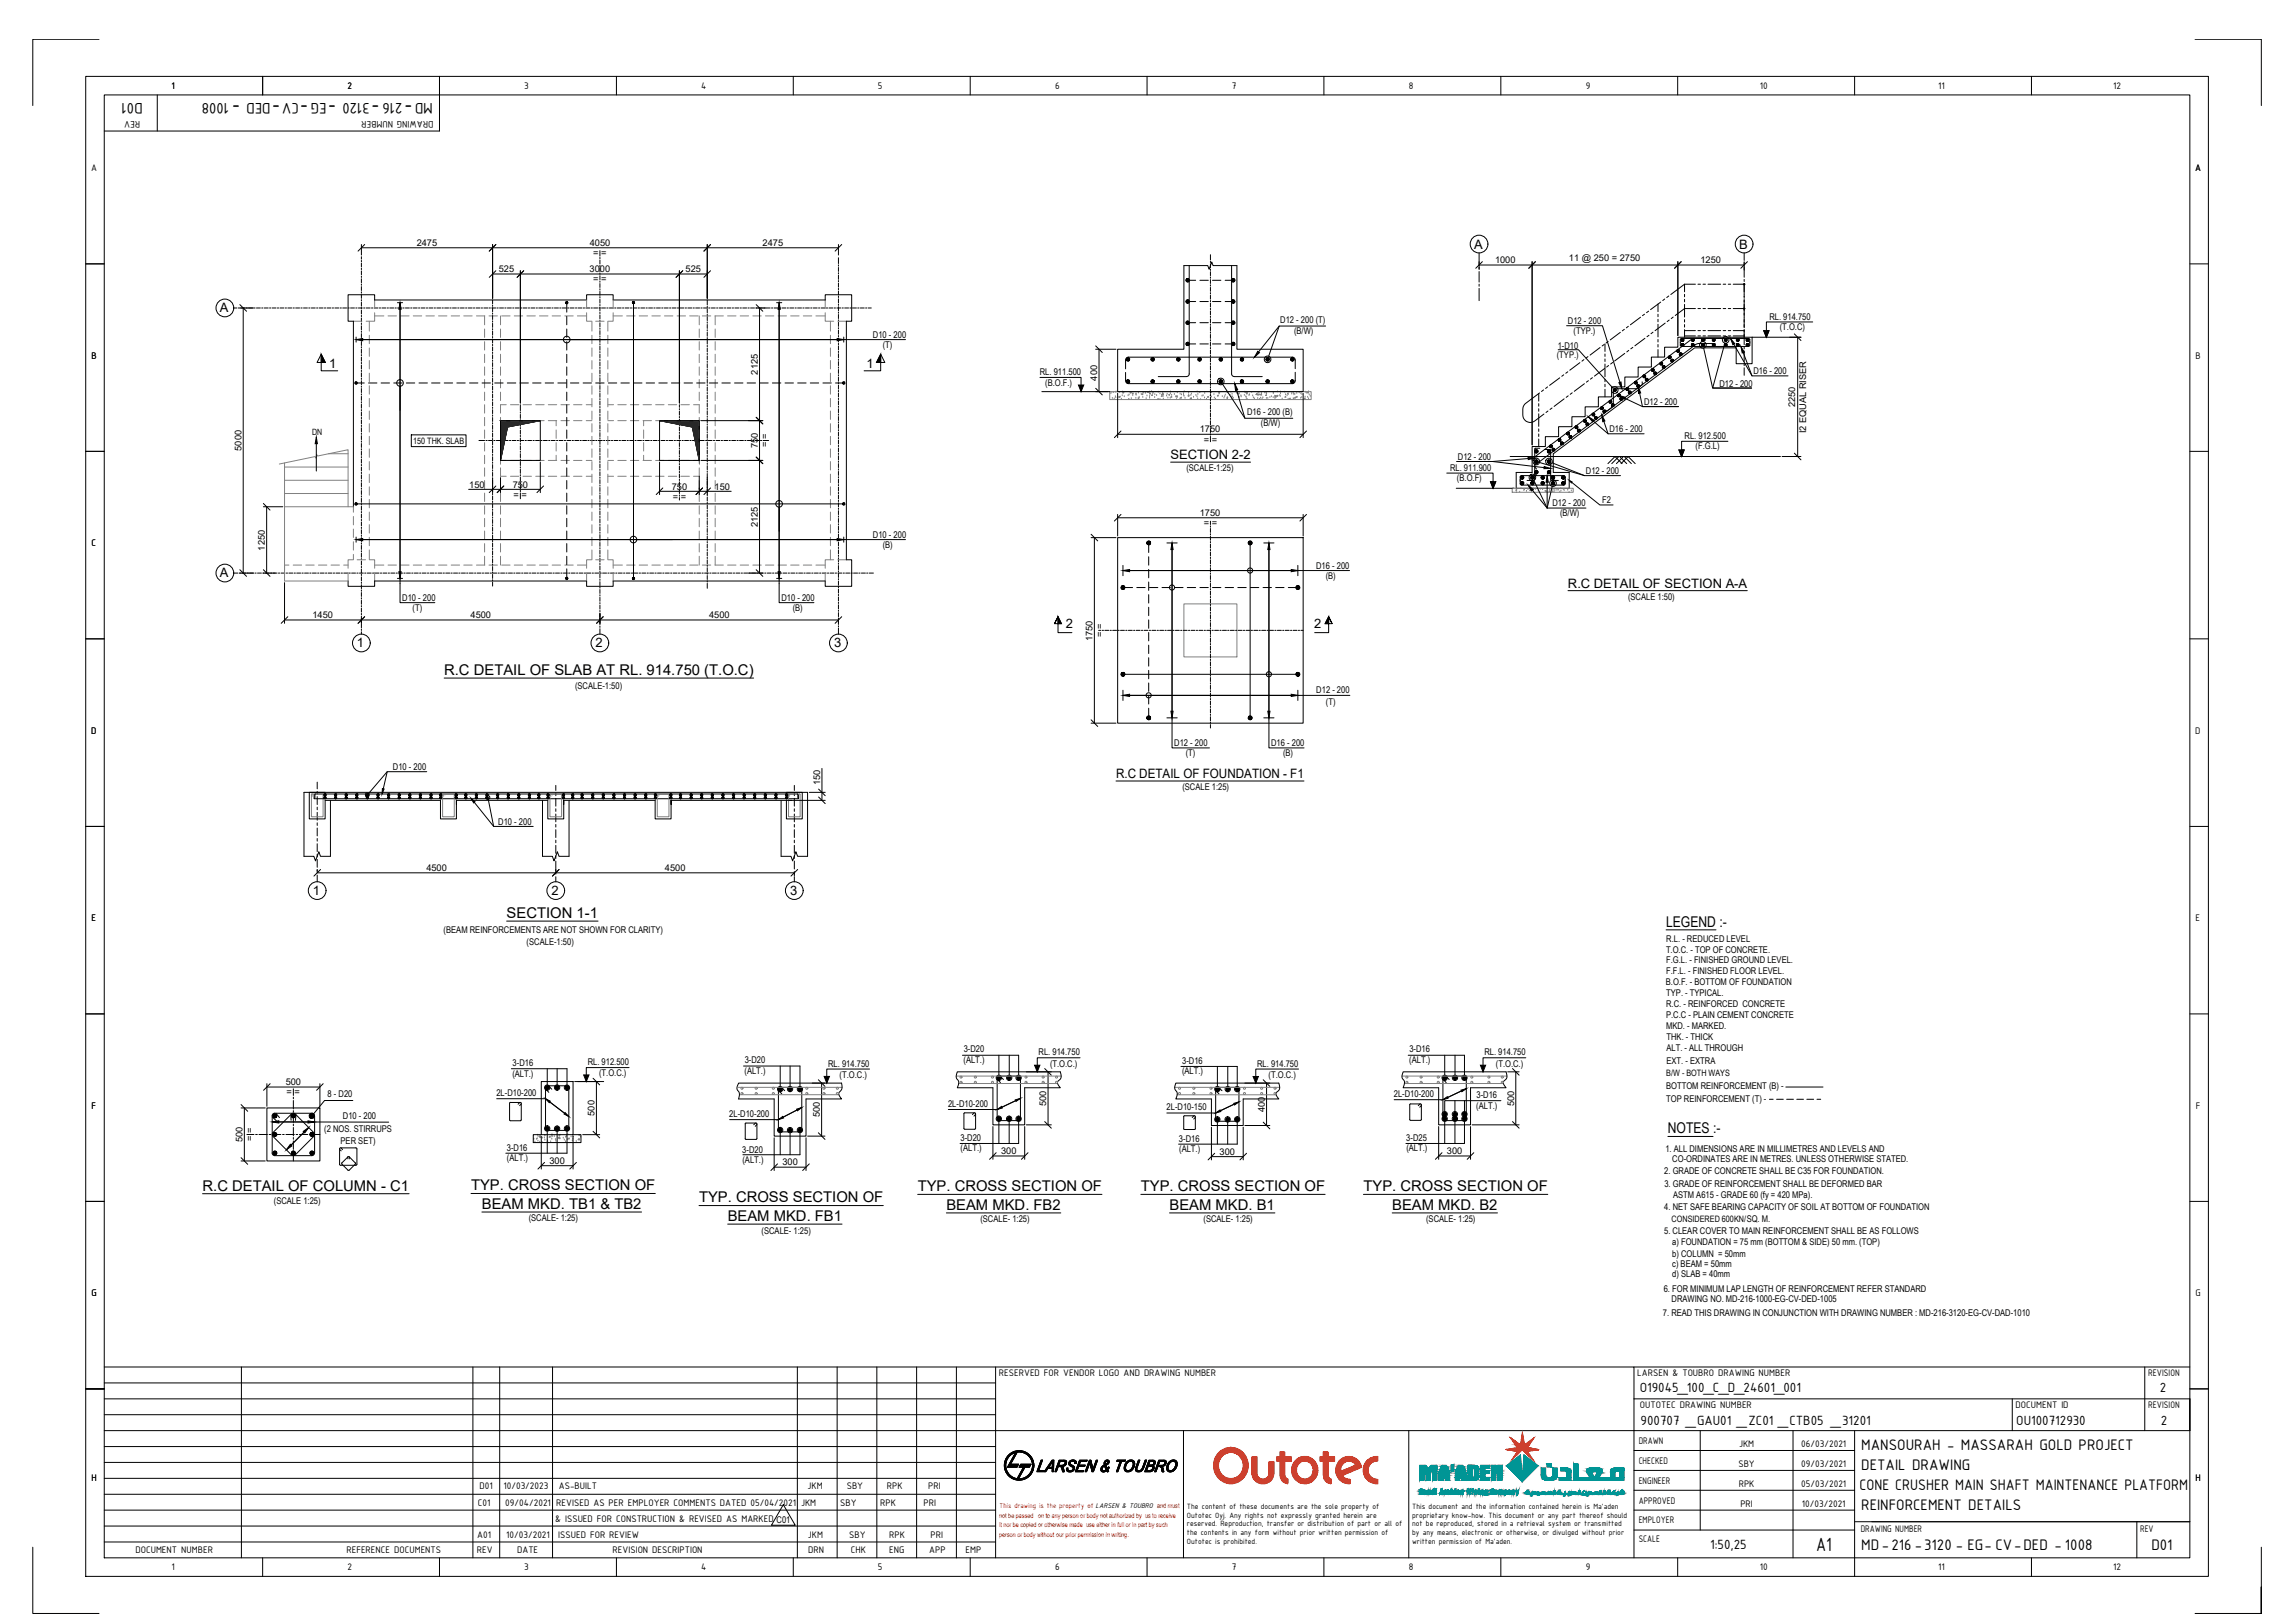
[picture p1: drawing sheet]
<svg xmlns="http://www.w3.org/2000/svg" width="1189mm" height="841mm" viewBox="0 0 1189 841" stroke-linecap="round" stroke-linejoin="round" font-family="sans-serif">
<defs><g id="words">
<text font-size="10.7" x="941" y="803">A1</text>
<g font-size="8.5">
<text x="74" y="53" transform="rotate(180 74 53)">D01</text>
<text x="124" y="53" transform="rotate(180 124 53)">-</text>
<text x="145" y="53" transform="rotate(180 145 53)">-</text>
<text x="160" y="53" transform="rotate(180 160 53)">-</text>
<text x="174" y="53" transform="rotate(180 174 53)">-</text>
<text x="197" y="53" transform="rotate(180 197 53)">-</text>
<text x="214" y="53" transform="rotate(180 214 53)">-</text>
<text x="224" y="53" transform="rotate(180 224 53)">MD-216 -3120 -EG -CV-DED - 1008</text>
<text x="965" y="752">MANSOURAH - MASSARAH GOLD PROJECT</text>
<text x="965" y="762">DETAIL DRAWING</text>
<text x="964" y="772">CONE CRUSHER MAIN SHAFT MAINTENANCE PLATFORM</text>
<text x="965" y="783">REINFORCEMENT DETAILS</text>
<text x="965" y="803">MD-216 -3120 - EG- CV-DED - 1008</text>
<text x="1115" y="803">D01</text>
</g>
<g font-size="7.7">
<text x="230" y="350">R.C DETAIL OF SLAB AT RL. 914.750 (T.O.C)</text>
<text x="263" y="476">SECTION 1-1</text>
<text x="863" y="480">LEGEND :-</text>
<text x="864" y="587">NOTES :-</text>
<text x="105" y="617">R.C DETAIL OF COLUMN - C1</text>
<text x="244" y="617">TYP. CROSS SECTION OF</text>
<text x="476" y="617">TYP. CROSS SECTION OF</text>
<text x="591" y="617">TYP. CROSS SECTION OF</text>
<text x="707" y="617">TYP. CROSS SECTION OF</text>
<text x="362" y="623">TYP. CROSS SECTION OF</text>
<text x="250" y="626">BEAM MKD. TB1 &amp; TB2</text>
<text x="490" y="627">BEAM MKD. FB2</text>
<text x="606" y="627">BEAM MKD. B1</text>
<text x="722" y="627">BEAM MKD. B2</text>
<text x="377" y="633">BEAM MKD. FB1</text>
</g>
<g font-size="7.5">
<text x="850" y="721">O19045_100_C_D_24601_001</text>
<text x="1119" y="721">2</text>
<text x="850" y="739">900707 _GAU01 _ZC01 _CTB05 _31201</text>
<text x="1045" y="739">OU100712930</text>
<text x="1120" y="739">2</text>
<text x="886" y="803">1:50,25</text>
</g>
<g font-size="6.7">
<text x="764" y="129">A</text>
<text x="901" y="129">B</text>
<text x="114" y="162">A</text>
<text x="171" y="190">1</text>
<text x="449" y="190">1</text>
<text x="607" y="238">SECTION 2-2</text>
<text x="114" y="299">A</text>
<text x="813" y="305">R.C DETAIL OF SECTION A-A</text>
<text x="552" y="326">2</text>
<text x="681" y="326">2</text>
<text x="185" y="335">1</text>
<text x="309" y="335">2</text>
<text x="432" y="335">3</text>
<text x="578" y="403">R.C DETAIL OF FOUNDATION - F1</text>
<text x="162" y="464">1</text>
<text x="286" y="464">2</text>
<text x="409" y="464">3</text>
</g>
<g font-size="5.3">
<text x="89" y="46">1</text>
<text x="180" y="46">2</text>
<text x="272" y="46">3</text>
<text x="363" y="46">4</text>
<text x="455" y="46">5</text>
<text x="547" y="46">6</text>
<text x="638" y="46">7</text>
<text x="730" y="46">8</text>
<text x="822" y="46">9</text>
<text x="912" y="46">10</text>
<text x="1004" y="46">11</text>
<text x="1095" y="46">12</text>
<text x="73" y="63" transform="rotate(180 73 63)">REV</text>
<text x="225" y="63" transform="rotate(180 225 63)">DRAWING NUMBER</text>
<text x="47" y="89">A</text>
<text x="1138" y="89">A</text>
<text x="47" y="186">B</text>
<text x="1138" y="186">B</text>
<text x="47" y="283">C</text>
<text x="47" y="380">D</text>
<text x="1138" y="380">D</text>
<text x="47" y="477">E</text>
<text x="1138" y="477">E</text>
<text x="47" y="575">F</text>
<text x="1138" y="575">F</text>
<text x="47" y="672">G</text>
<text x="1138" y="672">G</text>
<text x="518" y="713">RESERVED FOR VENDOR LOGO AND DRAWING NUMBER</text>
<text x="849" y="713">LARSEN &amp; TOUBRO DRAWING NUMBER</text>
<text x="1113" y="713">REVISION</text>
<text x="850" y="730">OUTOTEC DRAWING NUMBER</text>
<text x="1045" y="730">DOCUMENT ID</text>
<text x="1113" y="730">REVISION</text>
<text x="849" y="748">DRAWN</text>
<text x="901" y="750">JKM</text>
<text x="934" y="750">06/03/2021</text>
<text x="849" y="759">CHECKED</text>
<text x="901" y="760">SBY</text>
<text x="934" y="760">09/03/2021</text>
<text x="47" y="768">H</text>
<text x="1138" y="768">H</text>
<text x="249" y="772">D01</text>
<text x="261" y="772">10/03/2023</text>
<text x="290" y="772">AS-BUILT</text>
<text x="419" y="772">JKM</text>
<text x="439" y="772">SBY</text>
<text x="460" y="772">RPK</text>
<text x="481" y="772">PRI</text>
<text x="849" y="769">ENGINEER</text>
<text x="901" y="771">RPK</text>
<text x="934" y="771">05/03/2021</text>
<text x="849" y="779">APPROVED</text>
<text x="248" y="780">C01</text>
<text x="262" y="780">09/04/2021</text>
<text x="288" y="780">REVISED AS PER EMPLOYER COMMENTS DATED 05/04/2021</text>
<text x="415" y="780">JKM</text>
<text x="435" y="780">SBY</text>
<text x="456" y="780">RPK</text>
<text x="479" y="780">PRI</text>
<text x="902" y="781">PRI</text>
<text x="934" y="781">10/03/2021</text>
<text x="288" y="788">&amp; ISSUED FOR CONSTRUCTION &amp; REVISED AS MARKED C01</text>
<text x="849" y="789">EMPLOYER</text>
<text x="247" y="797">A01</text>
<text x="262" y="797">10/03/2021</text>
<text x="289" y="797">ISSUED FOR REVIEW</text>
<text x="419" y="797">JKM</text>
<text x="440" y="797">SBY</text>
<text x="461" y="797">RPK</text>
<text x="482" y="797">PRI</text>
<text x="964" y="794">DRAWING NUMBER</text>
<text x="1109" y="794">REV</text>
<text x="849" y="799">SCALE</text>
<text x="70" y="805">DOCUMENT NUMBER</text>
<text x="180" y="805">REFERENCE DOCUMENTS</text>
<text x="247" y="805">REV</text>
<text x="268" y="805">DATE</text>
<text x="317" y="805">REVISION DESCRIPTION</text>
<text x="419" y="805">DRN</text>
<text x="441" y="805">CHK</text>
<text x="461" y="805">ENG</text>
<text x="482" y="805">APP</text>
<text x="500" y="805">EMP</text>
<text x="89" y="814">1</text>
<text x="180" y="814">2</text>
<text x="272" y="814">3</text>
<text x="363" y="814">4</text>
<text x="455" y="814">5</text>
<text x="547" y="814">6</text>
<text x="638" y="814">7</text>
<text x="730" y="814">8</text>
<text x="822" y="814">9</text>
<text x="912" y="814">10</text>
<text x="1004" y="814">11</text>
<text x="1095" y="814">12</text>
</g>
<g font-size="4.8">
<text x="216" y="128">2475</text>
<text x="306" y="128">4050</text>
<text x="395" y="128">2475</text>
<text x="307" y="133">= =</text>
<text x="775" y="136">1000</text>
<text x="813" y="135">11 @ 250 = 2750</text>
<text x="881" y="136">1250</text>
<text x="258" y="141">525</text>
<text x="306" y="141">3000</text>
<text x="355" y="141">525</text>
<text x="307" y="146">= =</text>
<text x="664" y="167">D12 - 200 (T)</text>
<text x="917" y="166">RL. 914.750</text>
<text x="671" y="173">(B/W)</text>
<text x="813" y="168">D12 - 200</text>
<text x="815" y="173">(TYP.)</text>
<text x="922" y="171">(T.O.C)</text>
<text x="452" y="175">D10 - 200</text>
<text x="457" y="180">(T)</text>
<text x="807" y="185">(TYP.)</text>
<text x="807" y="181">1-D10</text>
<text x="393" y="194" transform="rotate(-90 393 194)">2125</text>
<text x="539" y="195">RL. 911.500</text>
<text x="569" y="197" transform="rotate(-90 569 197)">400</text>
<text x="909" y="194">D16 - 200</text>
<text x="542" y="200">(B.O.F.)</text>
<text x="891" y="200">D12 - 200</text>
<text x="646" y="215">D16 - 200 (B)</text>
<text x="852" y="210">D12 - 200</text>
<text x="930" y="211" transform="rotate(-90 930 211)">2250</text>
<text x="653" y="221">(B/W)</text>
<text x="622" y="224">1750</text>
<text x="834" y="224">D16 - 200</text>
<text x="873" y="227">RL. 912.500</text>
<text x="936" y="225" transform="rotate(-90 936 225)">I2 EQUAL RISER</text>
<text x="125" y="234" transform="rotate(-90 125 234)">5000</text>
<text x="393" y="232" transform="rotate(-90 393 232)">750</text>
<text x="398" y="232" transform="rotate(-90 398 232)">= =</text>
<text x="624" y="229">= =</text>
<text x="879" y="233">(F.G.L)</text>
<text x="756" y="238">D12 - 200</text>
<text x="615" y="244">(SCALE-1:25)</text>
<text x="751" y="244">RL. 911.900</text>
<text x="822" y="246">D12 - 200</text>
<text x="755" y="249">(B.O.F)</text>
<text x="243" y="253">150</text>
<text x="266" y="253">750</text>
<text x="266" y="258">= =</text>
<text x="348" y="254">750</text>
<text x="370" y="254">150</text>
<text x="349" y="259">= =</text>
<text x="805" y="262">D12 - 200</text>
<text x="830" y="261">F2</text>
<text x="622" y="267">1750</text>
<text x="808" y="267">(B/W)</text>
<text x="393" y="273" transform="rotate(-90 393 273)">2125</text>
<text x="624" y="273">= =</text>
<text x="452" y="279">D10 - 200</text>
<text x="137" y="285" transform="rotate(-90 137 285)">1250</text>
<text x="457" y="284">(B)</text>
<text x="682" y="295">D16 - 200</text>
<text x="687" y="300">(B)</text>
<text x="208" y="311">D10 - 200</text>
<text x="405" y="311">D10 - 200</text>
<text x="844" y="311">(SCALE 1:50)</text>
<text x="214" y="316">(T)</text>
<text x="411" y="316">(B)</text>
<text x="162" y="320">1450</text>
<text x="244" y="320">4500</text>
<text x="367" y="320">4500</text>
<text x="566" y="332" transform="rotate(-90 566 332)">1750</text>
<text x="571" y="330" transform="rotate(-90 571 330)">= =</text>
<text x="298" y="357">(SCALE-1:50)</text>
<text x="682" y="359">D12 - 200</text>
<text x="687" y="365">(T)</text>
<text x="609" y="387">D12 - 200</text>
<text x="659" y="387">D16 - 200</text>
<text x="614" y="392">(T)</text>
<text x="665" y="392">(B)</text>
<text x="204" y="399">D10 - 200</text>
<text x="425" y="407" transform="rotate(-90 425 407)">150</text>
<text x="613" y="409">(SCALE 1:25)</text>
<text x="258" y="427">D10 - 200</text>
<text x="221" y="451">4500</text>
<text x="345" y="451">4500</text>
<text x="230" y="483">(BEAM REINFORCEMENTS ARE NOT SHOWN FOR CLARITY)</text>
<text x="273" y="490">(SCALE-1:50)</text>
<text x="864" y="488">R.L. - REDUCED LEVEL</text>
<text x="863" y="494">T.O.C. - TOP OF CONCRETE.</text>
<text x="863" y="499">F.G.L. - FINISHED GROUND LEVEL.</text>
<text x="863" y="505">F.F.L. - FINISHED FLOOR LEVEL.</text>
<text x="863" y="510">B.O.F. - BOTTOM OF FOUNDATION</text>
<text x="863" y="522">R.C. - REINFORCED CONCRETE</text>
<text x="864" y="516">TYP. - TYPICAL.</text>
<text x="863" y="527">P.C.C - PLAIN CEMENT CONCRETE</text>
<text x="863" y="533">MKD. - MARKED.</text>
<text x="864" y="539">THK. - THICK</text>
<text x="499" y="545">3-D20</text>
<text x="730" y="545">3-D16</text>
<text x="864" y="545">ALT. - ALL THROUGH</text>
<text x="386" y="551">3-D20</text>
<text x="499" y="551">(ALT.)</text>
<text x="538" y="547">RL. 914.750</text>
<text x="613" y="551">3-D16</text>
<text x="730" y="551">(ALT.)</text>
<text x="769" y="547">RL. 914.750</text>
<text x="864" y="551">EXT. - EXTRA</text>
<text x="266" y="558">(ALT.)</text>
<text x="266" y="552">3-D16</text>
<text x="305" y="552">RL. 912.500</text>
<text x="310" y="558">(T.O.C.)</text>
<text x="386" y="556">(ALT.)</text>
<text x="429" y="553">RL. 914.750</text>
<text x="544" y="553">(T.O.C.)</text>
<text x="613" y="557">(ALT.)</text>
<text x="651" y="553">RL. 914.750</text>
<text x="775" y="553">(T.O.C.)</text>
<text x="148" y="562">500</text>
<text x="435" y="558">(T.O.C.)</text>
<text x="657" y="558">(T.O.C.)</text>
<text x="149" y="568">= =</text>
<text x="170" y="569">8 - D20</text>
<text x="257" y="568">2L-D10-200</text>
<text x="722" y="568">2L-D10-200</text>
<text x="765" y="569">3-D16</text>
<text x="863" y="564">BOTTOM REINFORCEMENT (B) -</text>
<text x="491" y="573">2L-D10-200</text>
<text x="542" y="573" transform="rotate(-90 542 573)">500</text>
<text x="605" y="575">2L-D10-150</text>
<text x="765" y="574">(ALT.)</text>
<text x="785" y="573" transform="rotate(-90 785 573)">500</text>
<text x="863" y="571">TOP REINFORCEMENT (T) -</text>
<text x="178" y="580">D10 - 200</text>
<text x="308" y="578" transform="rotate(-90 308 578)">500</text>
<text x="378" y="579">2L-D10-200</text>
<text x="425" y="579" transform="rotate(-90 425 579)">500</text>
<text x="655" y="576" transform="rotate(-90 655 576)">400</text>
<text x="168" y="587">(2 NOS. STIRRUPS</text>
<text x="126" y="592" transform="rotate(-90 126 592)">500</text>
<text x="131" y="591" transform="rotate(-90 131 591)">= =</text>
<text x="177" y="593">PER SET)</text>
<text x="498" y="591">3-D20</text>
<text x="611" y="592">3-D16</text>
<text x="729" y="591">3-D25</text>
<text x="263" y="596">3-D16</text>
<text x="385" y="597">3-D20</text>
<text x="498" y="597">(ALT.)</text>
<text x="519" y="598">300</text>
<text x="611" y="597">(ALT.)</text>
<text x="632" y="598">300</text>
<text x="729" y="597">(ALT.)</text>
<text x="750" y="598">300</text>
<text x="863" y="597">1. ALL DIMENSIONS ARE IN MILLIMETRES AND LEVELS AND</text>
<text x="263" y="602">(ALT.)</text>
<text x="285" y="603">300</text>
<text x="385" y="602">(ALT.)</text>
<text x="405" y="604">300</text>
<text x="867" y="602">CO-ORDINATES ARE IN METRES. UNLESS OTHERWISE STATED.</text>
<text x="863" y="608">2. GRADE OF CONCRETE SHALL BE C35 FOR FOUNDATION.</text>
<text x="863" y="615">3. GRADE OF REINFORCEMENT SHALL BE DEFORMED BAR</text>
<text x="142" y="624">(SCALE 1:25)</text>
<text x="867" y="621">ASTM A615 - GRADE 60 (fy = 420 MPa).</text>
<text x="863" y="627">4. NET SAFE BEARING CAPACITY OF SOIL AT BOTTOM OF FOUNDATION</text>
<text x="274" y="633">(SCALE- 1:25)</text>
<text x="508" y="633">(SCALE- 1:25)</text>
<text x="624" y="633">(SCALE- 1:25)</text>
<text x="739" y="633">(SCALE- 1:25)</text>
<text x="395" y="639">(SCALE- 1:25)</text>
<text x="862" y="639">5. CLEAR COVER TO MAIN REINFORCEMENT SHALL BE AS FOLLOWS</text>
<text x="867" y="645">a) FOUNDATION = 75 mm (BOTTOM &amp; SIDE) 50 mm. (TOP)</text>
<text x="867" y="651">b) COLUMN = 50mm</text>
<text x="867" y="657">c) BEAM = 50mm</text>
<text x="867" y="662">d) SLAB = 40mm</text>
<text x="862" y="670">6. FOR MINIMUM LAP LENGTH OF REINFORCEMENT REFER STANDARD</text>
<text x="866" y="675">DRAWING NO. MD-216-1000-EG-CV-DED-1005</text>
<text x="862" y="682">7. READ THIS DRAWING IN CONJUNCTION WITH DRAWING NUMBER : MD-216-3120-EG-CV-DAD-1010</text>
</g>
<g font-size="4.6">
<text x="214" y="230">150 THK. SLAB</text>
<text x="864" y="558">B/W - BOTH WAYS</text>
<text x="866" y="633">CONSIDERED 600KN/SQ. M.</text>
</g>
<text font-size="4.5" x="162" y="225">DN</text>
<g font-size="4.3">
<text x="615" y="782">The content of these documents are the sole property of</text>
<text x="732" y="782">This document and the information contained herein is Ma'aden</text>
<text x="615" y="786">Outotec Oyj. Any rights not expressly granted herein are</text>
<text x="615" y="791">reserved. Reproduction, transfer or distribution of part or all of</text>
<text x="732" y="786">proprietary know-how. This document or any part thereof should</text>
<text x="732" y="791">not be reproduced, stored in a retrieval system or transmitted</text>
<text x="615" y="796">the contents in any form without prior written permission of</text>
<text x="732" y="796">by any means, electronic or otherwise, or divulged without prior</text>
<text x="615" y="800">Outotec is prohibited.</text>
<text x="732" y="800">written permission of Ma'aden.</text>
</g>
<text font-size="3.8" fill="#f00" x="518" y="782">This drawing is the property of LARSEN &amp; TOUBRO and must</text>
<g font-size="3.5" fill="#f00">
<text x="518" y="787">not be passed on to any person or body not authorized by us to receive</text>
<text x="518" y="792">it nor be copied or otherwise made use either in full or in part by such</text>
<text x="518" y="796">person or body without our prior permission in writing.</text>
</g>
</g></defs>
<!-- layer: CL -->
<g fill="none" stroke="#000" stroke-width=".52">
<path d="M187 133v1M187 135v1M187 136v2M187 139v1M311 130v3M311 133v1M311 135v2M311 137v1M311 139v2M435 134v3M435 137v1M435 139v2"/>
<path d="M627 132v3M627 135v1M627 137v2M627 139v1M121 160h2M123 160h1M125 160h2M127 160h1M129 160h2M132 160h.1M133 160h2M136 160h.1"/>
<path d="M137 160h2M140 160h.1M141 160h2M144 160h.1M145 160h2M148 160h.1M149 160h2M152 160h1M153 160h2M156 160h1M157 160h2M160 160h1"/>
<path d="M161 160h2M164 160h1M165 160h2M168 160h1M169 160h3M172 160h1M174 160h2M176 160h1M178 160h2M180 160h1M182 160h2M184 160h1"/>
<path d="M186 160h2M187 140v2M187 143v1M187 144v2M187 147v1M187 149v2M187 151v1M187 153v2M187 155v1M187 157v2M187 159v1M188 160h1"/>
<path d="M190 160h2M193 160h.1M194 160h2M197 160h.1M198 160h2M201 160h.1M202 160h2M205 160h.1M206 160h2M209 160h.1M210 160h2M213 160h1"/>
<path d="M214 160h2M217 160h1M218 160h2M221 160h1M222 160h2M225 160h1M226 160h2M229 160h1M230 160h2M233 160h1M234 160h3M237 160h1"/>
<path d="M239 160h2M241 160h1M243 160h2M245 160h1M247 160h2M249 160h1M251 160h2M253 160h1M255 160h2M255 155v2M255 158v1M255 159v3"/>
<path d="M258 160h.1M259 160h2M262 160h.1M263 160h2M266 160h.1M267 160h2M270 160h.1M271 160h2M274 160h.1M275 160h2M278 160h1M279 160h2"/>
<path d="M282 160h1M283 160h2M286 160h1M287 160h2M290 160h1M291 160h2M294 160h1M295 160h3M298 160h1M300 160h2M302 160h1M304 160h2"/>
<path d="M306 160h1M308 160h2M310 160h1M311 142h.1M311 143v2M311 146h.1M311 147v2M311 150h.1M311 151v2M311 154h.1M311 155v2M311 158h.1"/>
<path d="M311 159v2M312 160h2M314 160h1M316 160h2M319 160h.1M320 160h2M323 160h.1M324 160h2M327 160h.1M328 160h2M331 160h.1M332 160h2"/>
<path d="M335 160h.1M336 160h2M339 160h1M340 160h2M343 160h1M344 160h2M347 160h1M348 160h2M351 160h1M352 160h2M355 160h1M356 160h2"/>
<path d="M359 160h1M361 160h2M363 160h1M365 160h2M367 155v3M367 159h.1M367 160h1M369 160h2M371 160h1M373 160h2M375 160h1M377 160h2"/>
<path d="M379 160h1M381 160h2M384 160h.1M385 160h2M388 160h.1M389 160h2M392 160h.1M393 160h2M396 160h.1M397 160h2M400 160h.1M401 160h2"/>
<path d="M404 160h1M405 160h2M408 160h1M409 160h2M412 160h1M413 160h2M416 160h1M417 160h2M420 160h1M421 160h3M424 160h1M426 160h2"/>
<path d="M428 160h1M430 160h2M432 160h1M434 160h2M435 141v1M435 143v2M435 145v1M435 147v2M435 149v1M435 151v2M435 154h.1M435 155v2"/>
<path d="M435 158h.1M435 159v2M436 160h1M438 160h2M440 160h1M442 160h2M445 160h.1M446 160h2M449 160h.1M450 160h2M627 141v2M627 144h.1"/>
<path d="M627 145v2M627 148h.1M627 149v2M627 152h.1M627 153v2M627 156h.1M627 157v2M627 160h.1M187 161v2M187 163v1M187 165v2M187 167v1"/>
<path d="M187 169v2M187 172h.1M187 173v2M187 176h.1M187 177v2M187 180h.1M255 162v1M255 163v3M255 166v1M255 168v2M255 170v1M255 172v2"/>
<path d="M255 174v1M255 176v2M255 178v1M255 180v2M311 162v1M311 163v2M311 166v1M311 167v2M311 170v1M311 171v2M311 174v1M311 175v2"/>
<path d="M311 178v1M311 179v2M367 160v2M367 163h.1M367 164v2M367 167h.1M367 168v2M367 171v1M367 172v2M367 175v1M367 176v2M367 179v1"/>
<path d="M435 162h.1M435 163v2M435 166h.1M435 167v2M435 170h.1M435 171v2M435 174h.1M435 175v2M435 178v1M435 179v2M627 161v2M627 164v1"/>
<path d="M627 165v2M627 168v1M627 169v2M627 172v1M627 173v2M627 176v1M627 177v2M187 181v2M187 184h.1M187 185v2M187 188h.1M187 189v2"/>
<path d="M187 192v1M187 193v2M187 196v1M187 197v2M255 182v1M255 184v2M255 187h.1M255 188v2M255 191h.1M255 192v2M255 195h.1M255 196v2"/>
<path d="M255 199h.1M311 182v1M311 184v2M311 186v1M311 188v2M311 190v1M311 192v2M311 194v1M311 196v2M311 198v1M311 200v2M367 180v2"/>
<path d="M367 183v1M367 184v2M367 187v1M367 188v3M367 191v1M367 193v2M367 195v1M367 197v2M367 199v1M435 182v1M435 183v2M435 186v1"/>
<path d="M435 187v2M435 190v1M435 191v3M435 194v1M435 196v2M435 198v1M435 200v2M627 180v1M627 181v2M627 184v1M627 186v2M627 188v1"/>
<path d="M627 190v2M627 192v1M627 194v2M627 196v1M627 198v2M187 200v1M187 201v2M187 204v1M187 205v2M187 208v1M187 209v3M187 212v1"/>
<path d="M187 214v2M187 216v1M187 218v2M255 200v2M255 203h.1M255 204v2M255 207v1M255 208v2M255 211v1M255 212v2M255 215v1M255 216v2"/>
<path d="M255 219v1M270 210v3M270 213v1M270 215v2M270 217v1M270 219v2M311 202v1M311 204v2M311 207h.1M311 208v2M311 211h.1M311 212v2"/>
<path d="M311 215h.1M311 216v2M311 219h.1M352 210v1M352 212h.1M352 213v2M352 216h.1M352 217v2M352 220v1M367 201v2M367 203v1M367 205v2"/>
<path d="M367 207v1M367 209v2M367 211v1M367 213v2M367 216h.1M367 217v2M367 220h.1M435 202v1M435 204v2M435 206v1M435 208v2M435 210v1"/>
<path d="M435 212v2M435 215h.1M435 216v2M435 219h.1M435 220v2M627 200v1M627 202v2M627 204v1M627 206v2M627 209h.1M627 210v2M627 213h.1"/>
<path d="M627 214v2M627 217h.1M627 218v2M187 220v1M187 222v2M187 224v1M187 226v2M187 228v1M187 230v2M187 233h.1M187 234v2M187 237h.1"/>
<path d="M187 238v2M248 228h3M252 228h.1M253 228h2M255 220v2M255 223v1M255 224v3M255 227v1M255 229v2M255 231v1M255 233v2M255 235v1"/>
<path d="M255 237v2M255 239v1M256 228h1M257 228h2M260 228h1M261 228h2M264 228h1M265 228h2M268 228h1M269 228h2M270 222h.1M270 223v2"/>
<path d="M270 226h.1M270 227v2M270 230h.1M270 231v2M270 234h.1M270 235v2M270 238h.1M270 239v2M272 228h1M273 228h3M276 228h1M278 228h2"/>
<path d="M280 228h1M282 228h2M284 228h1M286 228h2M288 228h1M290 228h2M292 228h1M294 228h2M297 228h.1M298 228h2M301 228h.1M302 228h2"/>
<path d="M305 228h.1M306 228h2M309 228h.1M310 228h2M311 220v2M311 223h.1M311 224v2M311 227v1M311 228v2M311 231v1M311 232v2M311 235v1"/>
<path d="M311 236v2M311 239v1M313 228h.1M314 228h2M317 228h1M318 228h2M321 228h1M322 228h2M325 228h1M326 228h2M329 228h1M330 228h2"/>
<path d="M333 228h1M334 228h3M337 228h1M339 228h2M341 228h1M343 228h2M345 228h1M347 228h2M349 228h1M351 228h2M352 221v2M352 224v1"/>
<path d="M352 225v2M352 228v1M352 229v2M352 232v1M352 233v2M352 236v1M352 237v3M353 228h1M355 228h2M358 228h.1M359 228h2M362 228h.1"/>
<path d="M363 228h2M366 228h.1M367 221v2M367 224h.1M367 225v2M367 228h.1M367 229v2M367 232h.1M367 233v2M367 236v1M367 237v2M367 240v1"/>
<path d="M367 228h2M370 228h.1M371 228h2M374 228h.1M375 228h2M378 228h1M379 228h2M382 228h1M383 228h2M386 228h1M387 228h2M390 228h1"/>
<path d="M391 228h2M394 228h1M395 228h3M435 223h.1M435 224v2M435 227h.1M435 228v2M435 231h.1M435 232v2M435 235v1M435 236v2M435 239v1"/>
<path d="M627 221h.1M627 222v2M627 225h.1M627 226v3M187 241h.1M187 242v2M187 245h.1M187 246v2M187 249h.1M187 250v2M187 253v1M187 254v2"/>
<path d="M187 257v1M187 258v2M255 241v2M255 243v1M255 245v2M255 248h.1M255 249v2M255 252h.1M255 253v2M255 256h.1M255 257v2M255 260h.1"/>
<path d="M270 242v1M270 243v2M270 246v1M270 247v2M270 250v1M270 251v2M270 254v1M270 255v3M311 240v2M311 243v1M311 244v3M311 247v1"/>
<path d="M311 249v2M311 251v1M311 253v2M311 255v1M311 257v2M311 259v1M352 240v1M352 242v2M352 244v1M352 246v2M352 248v1M352 250v2"/>
<path d="M352 252v1M352 254v2M352 256v1M352 258v1M367 241v2M367 244v1M367 245v2M367 248v1M367 249v3M367 252v1M367 253v3M367 256v1"/>
<path d="M367 258v2M435 240v2M435 243v1M435 244v2M435 247v1M435 248v2M435 251v1M435 252v2M435 255v1M435 256v3M435 259v1M187 261v1"/>
<path d="M187 262v2M187 265v1M187 266v2M187 269v1M187 270v2M187 273v1M187 275v2M187 277v1M187 279v2M255 261v2M255 264h.1M255 265v2"/>
<path d="M255 268v1M255 269v2M255 272v1M255 273v2M255 276v1M255 277v2M311 261v2M311 263v1M311 265v2M311 268h.1M311 269v2M311 272h.1"/>
<path d="M311 273v2M311 276h.1M311 277v2M311 280h.1M367 260v1M367 262v2M367 264v1M367 266v2M367 268v1M367 270v2M367 272v1M367 274v2"/>
<path d="M367 277h.1M367 278v2M435 261v2M435 263v1M435 265v2M435 267v1M435 269v2M435 271v1M435 273v2M435 275v1M435 277v2M435 280h.1"/>
<path d="M627 270v2M627 272v1M627 274v2M627 277h.1M627 278v2M121 297h2M124 297h1M125 297h2M128 297h1M129 297h2M132 297h1M133 297h2"/>
<path d="M136 297h1M138 297h2M140 297h1M142 297h2M144 297h1M146 297h2M148 297h1M150 297h2M152 297h1M154 297h2M156 297h1M158 297h2"/>
<path d="M161 297h.1M162 297h2M165 297h.1M166 297h2M169 297h.1M170 297h2M173 297h.1M174 297h2M177 297h.1M178 297h2M181 297h1M182 297h2"/>
<path d="M185 297h1M186 297h2M187 281v1M187 283v2M187 285v1M187 287v2M187 289v1M187 291v2M187 293v1M187 295v2M187 298h.1M187 299v2"/>
<path d="M189 297h1M190 297h2M193 297h1M194 297h2M197 297h1M198 297h3M201 297h1M203 297h2M205 297h1M207 297h2M209 297h1M211 297h2"/>
<path d="M213 297h1M215 297h2M217 297h1M219 297h2M222 297h.1M223 297h2M226 297h.1M227 297h2M230 297h.1M231 297h2M234 297h.1M235 297h2"/>
<path d="M238 297h.1M239 297h2M242 297h.1M243 297h2M246 297h1M247 297h2M250 297h1M251 297h2M254 297h1M255 280v1M255 281v2M255 284v1"/>
<path d="M255 285v3M255 288v1M255 290v2M255 292v1M255 294v2M255 296v1M255 298v2M255 297h2M258 297h1M259 297h3M262 297h1M263 297h3"/>
<path d="M266 297h1M268 297h2M270 297h1M272 297h2M274 297h1M276 297h2M278 297h1M280 297h2M283 297h.1M284 297h2M287 297h.1M288 297h2"/>
<path d="M291 297h.1M292 297h2M295 297h.1M296 297h2M299 297h.1M300 297h2M303 297h1M304 297h2M307 297h1M308 297h2M311 281v2M311 284h.1"/>
<path d="M311 285v2M311 288v1M311 289v2M311 292v1M311 293v2M311 296v1M311 297v2M311 297h1M312 297h2M315 297h1M316 297h2M319 297h1"/>
<path d="M320 297h2M323 297h1M324 297h3M327 297h1M329 297h2M331 297h1M333 297h2M335 297h1M337 297h2M339 297h1M341 297h2M343 297h1"/>
<path d="M345 297h2M348 297h.1M349 297h2M352 297h.1M353 297h2M356 297h.1M357 297h2M360 297h.1M361 297h2M364 297h.1M365 297h2M367 281h.1"/>
<path d="M367 282v2M367 285h.1M367 286v2M367 289h.1M367 290v2M367 293h.1M367 294v2M367 297v1M367 298v2M368 297h1M369 297h2M372 297h1"/>
<path d="M373 297h2M376 297h1M377 297h2M380 297h1M381 297h2M384 297h1M385 297h2M388 297h1M390 297h2M392 297h1M394 297h2M396 297h1"/>
<path d="M398 297h2M400 297h1M402 297h2M404 297h1M406 297h2M408 297h1M410 297h2M413 297h.1M414 297h2M417 297h.1M418 297h2M421 297h.1"/>
<path d="M422 297h2M425 297h.1M426 297h2M429 297h.1M430 297h2M433 297h1M434 297h2M435 281v2M435 284h.1M435 285v2M435 288h.1M435 289v2"/>
<path d="M435 292h.1M435 293v2M435 296h.1M435 297v2M435 300v1M437 297h1M438 297h2M441 297h1M442 297h2M445 297h1M446 297h2M449 297h1"/>
<path d="M450 297h3M627 281h.1M627 282v2M627 285h.1M627 286v2M627 289h.1M627 290v2M627 293h.1M627 294v2M627 297v1M627 298v2M187 302h.1"/>
<path d="M187 303v2M187 306h.1M187 307v2M187 310h.1M187 311v2M187 314h.1M187 315v2M187 318v1M187 319v2M255 300v1M255 302v2M311 300v1"/>
<path d="M311 301v2M311 304v1M311 305v3M311 308v1M311 310v2M311 312v1M311 314v2M311 316v1M311 318v2M367 301v1M367 302v3M435 301v2"/>
<path d="M435 304v1M435 305v2M435 308v1M435 309v2M435 312v1M435 313v2M435 316v1M435 317v3M627 301v1M627 302v2M627 305v1M627 306v2"/>
<path d="M627 309v1M627 310v2M627 313v1M627 314v3M627 317v1M627 319v2M187 322v1M187 323v2M187 326v1M187 327v2M311 320v1M311 322v2"/>
<path d="M311 324v1M311 326v3M435 320v1M435 322v2M435 324v1M435 326v3M569 327h2M571 327h1M573 327h2M575 327h1M577 327h2M579 327h1"/>
<path d="M581 327h2M583 327h1M585 327h2M587 327h1M589 327h2M592 327h.1M593 327h2M596 327h.1M597 327h2M600 327h.1M601 327h2M604 327h.1"/>
<path d="M605 327h2M608 327h.1M609 327h2M612 327h1M613 327h2M616 327h1M617 327h2M620 327h1M621 327h2M624 327h1M625 327h2v2M627 321v1"/>
<path d="M627 323v2M627 325v1M627 329v1M627 331v2M627 333v1M627 335v2M627 338h.1M627 339v2M628 327h1M629 327h3M632 327h1M634 327h2"/>
<path d="M636 327h1M638 327h2M640 327h1M642 327h2M644 327h1M646 327h2M648 327h1M650 327h2M652 327h1M654 327h2M657 327h.1M658 327h2"/>
<path d="M661 327h.1M662 327h2M665 327h.1M666 327h2M669 327h.1M670 327h2M673 327h.1M674 327h1M627 342h.1M627 343v2M627 346h.1M627 347v2"/>
<path d="M627 350h.1M627 351v2M627 354h.1M627 355v2M627 358v1M627 359v2M627 362v1M627 363v2M627 366v1M627 367v2M627 370v1M627 371v2"/>
<path d="M627 374v1M627 375v2M164 405v4M164 410v1M164 413v4M164 418v2M288 407v3M288 411v1M288 414v4M288 419v1M412 407v3M412 411v1"/>
<path d="M412 414v4M412 419v1M164 421v4M164 426v2M164 429v4M164 435v1M164 437v4M288 422v4M288 427v2M288 430v4M288 435v2M288 438v4"/>
<path d="M412 422v4M412 427v2M412 430v4M412 435v2M412 438v4M164 443v1M164 445v4M164 451v1M164 453v4M288 443v2M288 446v4M288 452v1"/>
<path d="M288 454v3M412 443v2M412 446v4M412 452v1M412 454v3"/>
</g>
<!-- layer: CI-EXISTING -->
<g fill="none" stroke="#808080" stroke-width=".52">
<path d="M194 155v5M304 155v5M318 155v5M428 155v5M183 166h5M191 166v6M191 174v4M194 164h5M194 162v4h-4M201 164h4M208 164h4M214 164h5"/>
<path d="M221 164h4M227 164h5M234 164h4M240 164h5M247 164h4v4M251 170v5M251 177v4M253 164h5M259 164v4M259 170v5M259 177v4M260 164h4"/>
<path d="M267 164h4M273 164h4M280 164h4M286 164h5M293 164h4M299 164h5M304 162v4h3M307 166v6M307 174v4M309 166h4M315 166v6M315 174v4"/>
<path d="M318 162v4h-3M318 164h5M325 164h4M331 164h5M338 164h4M344 164h5M351 164h4M357 164h5M362 164v4M362 170v5M362 177v4M364 164h4"/>
<path d="M371 170v5M371 177v4M375 164h-4v4M377 164h4M384 164h4M390 164h5M397 164h4M403 164h5M410 164h4M416 164h5M423 164h5M428 162v4h4"/>
<path d="M430 166v6M430 174v4M434 166h5M191 180v5M191 187v4M191 193v5M191 200v4M251 184v4M251 190v4M251 197v4M259 184v4M259 190v4"/>
<path d="M259 197v4M307 180v5M307 187v4M307 193v5M307 200v4M315 180v5M315 187v4M315 193v5M315 200v4M362 184v4M362 190v4M362 197v4"/>
<path d="M371 184v4M371 190v4M371 197v4M430 180v5M430 187v4M430 193v5M430 200v4M191 206v5M191 213v4M191 220v4M251 203v5M251 210v4"/>
<path d="M251 216v5M259 203v5M259 216v5M259 218h3M262 210h-3v4M265 210h4M265 218h4M271 210h4M271 218h4M278 210h4M278 218h4M284 210h5"/>
<path d="M284 218h5M288 218v3M291 210h4M291 218h4M297 210h5M297 218h5M304 210h3M304 218h3M307 206v5M307 213v4M307 220v4M315 210h3"/>
<path d="M315 218h3M315 206v5M315 213v4M315 220v4M320 210h5M320 218h5M327 210h4M327 218h4M333 210h5M333 218h5M334 218v3M340 210h4"/>
<path d="M340 218h4M346 210h5M346 218h5M353 210h4M353 218h4M359 210h3v4M359 218h3M362 203v5M362 216v5M371 203v5M371 210v4M371 216v5"/>
<path d="M430 206v5M430 213v4M430 220v4M575 203h105v4h-105zM147 240v61h33v-4M170 235h10M191 226v4M191 233v4M191 239v5M251 223v4M251 229v5M251 236v4"/>
<path d="M259 223v4M259 229v5M259 236v4M259 239h3M265 239h4M271 239h4M278 239h4M284 239h5M288 223v4M288 229v5M288 236v3M291 239h4"/>
<path d="M297 239h5M304 239h3M307 226v4M307 233v4M307 239v5M315 239h3M315 226v4M315 233v4M315 239v5M320 239h5M327 239h4M333 239h5"/>
<path d="M334 223v4M334 229v5M334 236v3M340 239h4M346 239h5M353 239h4M359 239h3M362 223v4M362 229v5M362 236v4M371 223v4M371 229v5"/>
<path d="M371 236v4M430 226v4M430 233v4M430 239v5M145 240l18-3h1v-2l1 1 15-3v30M147 256h33M147 249h33M147 242h33M191 246v4M191 252v5M191 259v4M251 242v5"/>
<path d="M251 249v4M251 256v4M259 242v5h3M259 249v4M259 256v4M265 247h4M271 247h4M278 247h4M284 247h5M291 247h4M297 247h5M304 247h3"/>
<path d="M307 246v4M307 252v5M307 259v4M315 247h3M315 246v4M315 252v5M315 259v4M320 247h5M327 247h4M333 247h5M340 247h4M346 247h5"/>
<path d="M353 247h4M362 242v5h-3M362 249v4M362 256v4M371 242v5M371 249v4M371 256v4M430 246v4M430 252v5M430 259v4M784 253h31v2h-31zM784 253h.1"/>
<path d="M785 253h.1M786 254h.1M786 255h.1M788 255h.1M788 253h.1M790 254h.1M791 255h.1M792 254h.1M792 253h.1M793 254h.1M794 253h.1M795 254h.1"/>
<path d="M796 254h.1M797 255h.1M798 254h.1M799 254h.1M801 255h.1M802 253h.1M803 255v-1zM803 254h.1M805 255h.1M805 254h.1M806 254h.1M807 254h.1"/>
<path d="M808 254h.1M808 255h.1M809 253h.1M809 254h.1M810 253h1M810 254h.1M811 254h.1M812 254h.1M813 255h.1M814 254h.1M147 263h36v2M183 268v4"/>
<path d="M183 274v5M191 265v5M191 272v4M191 278v5M251 262v4M251 269v4M251 275v5M259 262v4M259 269v4M259 275v5M307 265v5M307 272v4"/>
<path d="M307 278v5M315 265v5M315 272v4M315 278v5M362 262v4M362 269v4M362 275v5M371 262v4M371 269v4M371 275v5M430 265v5M430 272v4"/>
<path d="M430 278v5M147 293h3M152 293h4M158 293h5M165 293h4M172 293h4M178 293h2M183 290h-3v4M183 281v4M183 287v3M185 290h4M191 285v5"/>
<path d="M192 290h2v4M194 293h5M194 297v4M201 293h4M208 293h4M214 293h5M221 293h4M227 293h5M234 293h4M240 293h5M251 288v5h-4M251 282v4"/>
<path d="M253 293h5M259 282v4M259 288v5M260 293h4M267 293h4M273 293h4M280 293h4M286 293h5M293 293h4M299 293h5M304 297v4M307 290h-3v4"/>
<path d="M307 285v5M309 290h4M315 285v5M315 290h3v4M318 293h5M318 297v4M325 293h4M331 293h5M338 293h4M344 293h5M351 293h4M357 293h5"/>
<path d="M362 282v4M362 288v5M364 293h4M371 288v5h4M371 282v4M377 293h4M384 293h4M390 293h5M397 293h4M403 293h5M410 293h4M416 293h5"/>
<path d="M423 293h5M428 297v4M430 285v5M432 290h-4v4M434 290h5M614 313h27v27h-27z"/>
</g>
<!-- layer: SIS -->
<path d="M259 218h21v21h-21zM342 218h20v21h-20zM183 263v-97h-3v-13h14v2h110v-2h14v2h110v-2h13v13h-2v124h2v14h-13v-3h-110v3h-14v-3h-110v3h-14v-3" fill="none" stroke="#000" stroke-width=".52"/>
<!-- layer: 0 -->
<g fill="none" stroke="#000" stroke-width=".52">
<path d="M189 127l-3 3M257 127l-3 3M368 127l-3 3M436 127l-3 3M768 136l-3 3M796 136l-4 3M871 136l-3 3M906 136l-4 3M124 158l4 3M257 140l-3 4M271 140l-3 4M354 140l-4 4"/>
<path d="M368 140l-3 4M392 158l3 3M295 176h19M568 179l3 4M687 169h-24l-6 16M894 178l-6 23h20h-20l-5-21M930 173l3 3M939 167h-24v8v-4h2l-2 4-1-4M634 199l11 18h25M808 181h10l18 20M207 200v13M392 216l3 4"/>
<path d="M540 203h35M568 201l3 4M392 237l3 3M581 223l-3 4M607 239h41M677 223l-3 4M798 240l23 6M804 240l17 6h19M895 229h-24v8v-4h2l-2 4-1-4M930 235l3 3M257 252l-3 3M261 252l-3 3"/>
<path d="M282 252l-4 3M344 253l-4 3M364 253l-3 3M368 253l-3 3M750 245h24v8v-3h-2l2 3 1-3M755 253h29M795 249l7 14h20M804 252l-2 11M136 261l4 3M330 280h19M404 263v12M565 277l4 3"/>
<path d="M581 267l-3 3M677 267l-3 3M124 295l4 4M136 295l4 4M392 295l3 4M149 320l-3 3M189 320l-3 3M313 320l-4 3M436 320l-3 3M813 306h93M546 323l2-3 2 3h-4l2-3v8h8M690 323l-1-3-2 3h3l-1-3v8h-8"/>
<path d="M230 351h161M565 373l4 3M221 400h-20l-10 11M253 414l3 14M424 413l4 3M424 409l4 3M578 405h98M166 451l-3 3M290 451l-4 3M413 451l-3 3M263 477h47M863 482h26"/>
<path d="M284 554v8M289 554v8M294 554v8M307 559l4 3M404 552v11M409 552v11M415 552v11M424 560l4 3M518 547v10M523 547v10M528 547v10M541 554l4 3"/>
<path d="M631 553v10M636 553v10M641 553v10M655 560l3 3M749 547v10M754 547v10M759 547v10M784 554l3 3M125 572l3 4M140 562l-3 3M167 562l-3 3M183 570h-15l-6 7"/>
<path d="M754 570v6M759 570v6M778 570h-29v6M125 600l3 3M284 586v12M289 586v12M294 586v12M307 586l4 4M404 587v11M409 587v11M415 587v11M424 587l4 3"/>
<path d="M516 597l-3 4M518 581v12M523 581v12M528 581v12M533 597l-4 4M541 581l4 4M630 598l-4 3M631 581v12M636 581v12M641 581v12M646 598l-3 3M655 581l3 4"/>
<path d="M747 597l-3 4M749 581v12M754 581v12M759 581v12M764 597l-4 4M784 581l3 4M864 589h24M105 619h107M244 618h96M282 602l-3 4M299 602l-4 4M403 603l-3 4"/>
<path d="M419 603l-3 4M476 619h95M591 619h96M707 619h95M250 628h83M362 625h96M377 634h59M490 629h60M606 629h55M722 629h54"/>
<circle cx="294" cy="176" r="1.7"/>
<circle cx="883" cy="179" r="1.7"/>
<circle cx="894" cy="176" r="1.7"/>
<circle cx="207" cy="198" r="1.7"/>
<circle cx="633" cy="198" r="1.7"/>
<circle cx="657" cy="186" r="1.7"/>
<circle cx="837" cy="202" r="1.7"/>
<circle cx="796" cy="239" r="1.7"/>
<circle cx="803" cy="239" r="1.7"/>
<circle cx="794" cy="247" r="1.7"/>
<circle cx="805" cy="250" r="1.7"/>
<circle cx="328" cy="280" r="1.7"/>
<circle cx="404" cy="261" r="1.7"/>
<circle cx="190" cy="412" r="1"/>
<circle cx="253" cy="413" r="1"/>
<circle cx="518" cy="559" r="1.4"/>
<circle cx="523" cy="559" r="1.4"/>
<circle cx="528" cy="559" r="1.4"/>
<circle cx="749" cy="559" r="1.4"/>
<circle cx="754" cy="559" r="1.4"/>
<circle cx="759" cy="559" r="1.4"/>
<circle cx="162" cy="578" r="1.4"/>
<circle cx="284" cy="564" r="1.4"/>
<circle cx="289" cy="564" r="1.4"/>
<circle cx="294" cy="564" r="1.4"/>
<circle cx="404" cy="564" r="1.4"/>
<circle cx="409" cy="564" r="1.4"/>
<circle cx="415" cy="564" r="1.4"/>
<circle cx="518" cy="580" r="1.4"/>
<circle cx="523" cy="580" r="1.4"/>
<circle cx="528" cy="580" r="1.4"/>
<circle cx="631" cy="564" r="1.4"/>
<circle cx="636" cy="564" r="1.4"/>
<circle cx="641" cy="564" r="1.4"/>
<circle cx="749" cy="580" r="1.4"/>
<circle cx="749" cy="577" r="1.4"/>
<circle cx="754" cy="580" r="1.4"/>
<circle cx="754" cy="577" r="1.4"/>
<circle cx="759" cy="580" r="1.4"/>
<circle cx="759" cy="577" r="1.4"/>
<circle cx="284" cy="585" r="1.4"/>
<circle cx="289" cy="585" r="1.4"/>
<circle cx="294" cy="585" r="1.4"/>
<circle cx="404" cy="586" r="1.4"/>
<circle cx="409" cy="586" r="1.4"/>
<circle cx="415" cy="586" r="1.4"/>
<circle cx="631" cy="580" r="1.4"/>
<circle cx="636" cy="580" r="1.4"/>
<circle cx="641" cy="580" r="1.4"/>
</g>
<!-- layer: CI-DIM -->
<g fill="none" stroke="#000" stroke-width=".52">
<path d="M187 127v5M187 128h248M255 127v28M367 127v28M435 127v5M614 138h12l1 2 1-4 1 2h12M767 136v3M767 137h137M794 136v95M870 136v38M904 136v4M124 160h7"/>
<path d="M126 160v137M206 157h3M207 157v155h18M255 142h112M270 140v69M352 140v69M392 160h5M394 160v137M402 157h3M404 157v155h18M859 158v4M861 157l-6 3"/>
<path d="M863 155l-1 1M865 153l-1 1M873 147l-7 6M873 147v4M873 153v1M873 155v1M873 158v6M873 147h6M879 160h-6l-5 3M880 147h1M880 160h1M883 147h1"/>
<path d="M883 160h1M885 147h7M885 160h7M893 147h1M893 160h1M896 147h1M896 160h1M898 147h6v4M898 160h6M904 153v1M904 155v1M904 158v6"/>
<path d="M185 176h284M185 175v2M437 175v2M663 169l-11 13M812 169h18l10 29M831 179h-1M832 178v4M833 177l-1 1M840 172l-6 4M842 171h-1M844 169l-1 1M850 164l-5 4"/>
<path d="M852 163l-1 1M852 175l-5 4M854 161l-1 1M855 174h-1M857 172l-1 1M859 163v1M859 165v2M859 168v7M859 176v1M859 179v1M863 167l-5 4M865 166l-1 1"/>
<path d="M867 164l-1 1M873 174h6M873 171h6M873 166v1M873 168v2M873 171v4M880 174h1M880 171h1M883 174h1M883 171h1M885 174h7M885 171h7"/>
<path d="M893 174h1M893 171h1M896 174h1M896 171h1M898 174h6M898 171h6M899 178l9 17h19M904 166v1M904 168v2M904 171v4M908 175h25M932 175v62"/>
<path d="M539 196h21v7M568 181h10M570 181v22M808 196l-5 4M810 194l-1 1M813 193h-2M819 188l-5 4M821 186l-1 1M821 199l-5 4M823 185l-1 1M823 197l-1 1M825 196h-1"/>
<path d="M829 180l-5 4M832 191l-6 4M832 183v2M832 186v1M832 189v6M832 197v1M832 199v1M834 189l-1 1M836 188l-1 1M842 183l-5 4M844 182h-1M846 180l-1 1"/>
<path d="M859 181v4M903 183l5 12M363 218h32M568 203h6M579 204v23M641 202l4 15M675 204v23M797 204v4M797 209v1M797 212v1M797 214v7M798 204l-8 5-1 2v4a4 4 0 0 0 2 3 4 4 0 0 0 4 0l5-3"/>
<path d="M800 202l-1 1M802 200l-1 1M802 213l-1 1M804 211l-1 1M811 207l-6 4M813 205l-1 1M815 204h-1M826 218l7 7h19M831 218l2 7M832 202v4M850 204l1 7h19h-19l-9-5M164 230v14"/>
<path d="M280 239v16M342 239v17M363 239h32M579 225h96M773 239l27 3M783 237h140M792 238l-19 1h-18M797 222v2M797 225v1M797 227v4M839 237l-4 3M839 237l4 3"/>
<path d="M841 237l-3 3M842 237l3 3M924 237h9M243 254h37M255 248v7M259 247v8M342 255h37M362 247v9M367 247v9M802 250v13l-8-9M815 250l14 12h7M833 240l4-3 4 3"/>
<path d="M840 240l4-3 3 3M136 263h11M138 263v34M185 280h284M185 278v3M437 278v3M565 279h13M567 279v96M579 267v11M579 268h96M675 267v11M124 297h7"/>
<path d="M136 297h7M206 300h3M388 297h7M402 300h3M582 293v5M582 296h117M605 281h5M607 281v107h20M655 281h5M658 281v107h18M673 293v5M147 302v21"/>
<path d="M311 318v5M147 321h288M187 321v2M435 321v2M582 358v5M673 358v5M565 375h13M582 360h118M605 372h5M655 372h5M201 400l-2 9M426 398v17"/>
<path d="M246 416l10 12h20M408 415h20M419 411h9M164 451h.1M164 452h248M288 451h.1M412 453v1M265 554h29M326 553h-22v7M385 552h30M451 554h-23v7M499 547h29"/>
<path d="M532 555h13M543 555v28M560 548h-22v7M612 553h29M673 554h-22v7M730 547h29M781 555h6M786 555v28M791 548h-22v7M125 574h12M127 574v28M138 562v11"/>
<path d="M138 563h28M166 562v11M257 569h26l12 10M298 560h15M309 560v28M416 574l-13 6h-25M421 561h7M426 561v28M529 569l-12 6h-26M642 571l-12 6h-25M645 561h13M656 561v22"/>
<path d="M760 564l-12 6h-25M141 581h60M158 587l-10 9M160 584l-9 9M262 598h32M281 589v17M297 589v17M302 588h9M385 598h30M401 590v17M418 590v17M419 589h9"/>
<path d="M498 593h30M515 584v17M515 599h16M531 584v17M532 583h13M611 593h30M628 584v17M628 599h16M644 584v17M645 583h13M729 593h30M746 599h16"/>
<path d="M746 584v17M762 584v17M763 583h24M125 602h12M281 604h16M401 605h17M406 780l6 10h-12z"/>
<circle cx="767" cy="126" r="5"/>
<circle cx="904" cy="126" r="5"/>
<circle cx="117" cy="160" r="5"/>
<circle cx="904" cy="160" r=".3"/>
<circle cx="904" cy="147" r=".3"/>
<circle cx="117" cy="297" r="5"/>
<circle cx="648" cy="296" r="1.3"/>
<circle cx="607" cy="304" r="1.3"/>
<circle cx="187" cy="333" r="5"/>
<circle cx="311" cy="333" r="5"/>
<circle cx="435" cy="333" r="5"/>
<circle cx="658" cy="349" r="1.3"/>
<circle cx="595" cy="360" r="1.3"/>
<circle cx="164" cy="461" r="5"/>
<circle cx="288" cy="461" r="5"/>
<circle cx="412" cy="461" r="5"/>
</g>
<!-- layer: SIS -->
<path d="M280 218l-17 3-4 18M342 218l17 3 3 18" fill="none" stroke="#272727" stroke-width=".52"/>
<!-- layer: CI-DIM -->
<g fill="#272727" stroke="#272727" stroke-width=".52">
<path d="M259 218l4 3-4 18zM259 218l4 3-4 18z"/>
<path d="M259 218h21l-17 3zM259 218h21l-17 3z"/>
<path d="M359 221l3 18v-21zM359 221l3 18v-21z"/>
<path d="M342 218l17 3 3-3zM342 218l17 3 3-3z"/>
</g>
<g fill="#000" stroke="#000" stroke-width=".52">
<path d="M185 176l3-1v2zM207 157l1 3h-1zM404 157v3h-1zM434 175l3 1-3 1zM897 175l2 3-1 1zM559 200h3l-2 3zM652 182l1 1-3 2zM839 198h1l1 3zM902 180l2 3h-1zM640 199l1 3h-1zM823 216l3 2-1 1zM830 215l2 3-1 1z"/>
<path d="M839 205l3 1v1zM849 200l1 4h-1zM164 226v4h-1zM792 237h3l-3 1zM792 251l3 3h-1zM800 242l4 1h-4zM802 246v4h-1zM813 249l2 1h-1zM434 279l3 1h-3zM185 280l3-1v1zM207 296h1l-1 4zM403 296h1v4z"/>
<path d="M582 296l3-1v1zM607 281l1 4h-1zM658 281v4h-1zM669 295l4 1h-4zM669 360h4l-4 1zM582 360h3v1zM607 369h1l-1 3zM657 369h1v3zM198 409h1l-1 2zM244 414l2 1-1 1zM302 557h3l-1 3zM427 558h3l-2 3z"/>
<path d="M536 552h3l-1 3zM649 558h3l-1 3zM767 552h3l-1 3zM283 569l2 2zM293 577l2 2-3-2zM403 580l3-1zM413 575l3-1-3 2zM517 575l2-2v1zM526 570l3-1-2 2zM630 577l2-2 1 1zM639 572l3-1-2 2zM748 570l2-2v1z"/>
<path d="M757 565l3-1-2 2zM141 581h3v1zM150 593l1 1-3 2zM157 586l3-2-2 3zM160 581h3l-3 1z"/>
</g>
<!-- layer: CI-TEXT -->
<path d="M213 225h29v6h-29z" fill="none" stroke="#000" stroke-width=".52"/>
<!-- layer: Rein. -->
<g fill="none" stroke="#000" stroke-width=".52">
<path d="M294 157v5M328 157v143M615 156h5M615 145h5M622 156h4M622 145h4M628 156h5M628 145h5M635 156h4M635 145h4M294 164v4M294 170v5"/>
<path d="M294 177v4M615 178h5M615 167h5M622 178h4M622 167h4M628 178h5M628 167h5M635 178h4M635 167h4M185 198h4M191 198h4M197 198h5"/>
<path d="M204 198h4M211 198h4M217 198h5M224 198h4M230 198h5M237 198h4M243 198h5M250 198h4M256 198h5M263 198h4M269 198h5M276 198h4"/>
<path d="M283 198h4M289 198h4M294 184v4M294 190v4M294 197v4M296 198h4M302 198h5M309 198h4M315 198h5M322 198h4M328 198h5M335 198h4"/>
<path d="M341 198h5M348 198h4M355 198h4M361 198h4M368 198h4M374 198h4M381 198h4M387 198h5M394 198h4M400 198h5M407 198h4M413 198h5"/>
<path d="M420 198h4M426 198h5M433 198h4M294 203v5M294 210v4M294 216v5M294 223v4M294 229v5M294 236v4M294 242v5M294 249v4M294 256v4"/>
<path d="M185 261h252M294 262v4M294 269v4M294 275v5M294 282v4M294 288v5M294 295v5M595 281v5M595 289v4M595 295v4M648 281v91M582 304h5"/>
<path d="M589 304h4M595 302v4M595 308v5M595 315v4M596 304h4M602 304h5M609 304h4M615 304h5M622 304h4M628 304h5M635 304h4M641 304h5"/>
<path d="M648 304h4M655 304h4M661 304h4M668 304h5M595 321v5M595 328v4M595 334v5M582 349h91M595 341v4M595 347v5M595 354v4M595 360v5"/>
<path d="M595 367v5M517 559l1 2M517 558h11h1v22l-1 1h-10l-1-1zM518 558l2 1M748 559l1 2M748 558h11h1v22l-1 1h-10l-1-1zM749 558l2 1M141 579l2 2M141 577h1h20l1 1v20l-1 1h-20l-1-2zM143 577l2 2M151 578v3M153 578v3"/>
<path d="M264 571v9v1M265 571h5M269 571l-1 1M270 571v9v1M270 572l-1 1M283 564l1 2M283 563v22M283 563h.1M284 563h10h1v22M284 563l2 1M403 565l2 2M405 563l2 2"/>
<path d="M415 564v-1h-11l-1 1v22h1M416 564v22M500 577h6l-1 8h-5zM505 577l-1 1M506 577l-1 1M619 578l-1 1M619 579v1M630 565l2 2M630 564l11-1 1 1v16v1h-11h-1zM632 563l1 2M731 572h6l-1 8h-5zM736 572l-1 1"/>
<path d="M737 573l-1 1M917 570h2M921 570h3M926 563h19M926 570h3M931 570h4M936 570h4M942 570h2M141 587v2l10 9 1 1 11-10v-2M141 587l11-10h1l10 10M176 596h1M176 595h9v9h-9z"/>
<path d="M177 595l1 1M180 600h.1M180 599h1l3 4-3 3-4-3zM181 600v1M265 581h5M283 585v1M295 585l-1 1h-10M386 582h6v8h-6zM392 582l-1 1M392 583l-1 1M404 587h11M415 586h.1"/>
<path d="M613 585h1h5M613 585v-7h6v7"/>
</g>
<g fill="#000" stroke="#000" stroke-width=".52">
<path d="M437 198h1zM437 261v1zM437 261h1zM595 280v1zM648 280v1zM581 304h1zM583 304h-1zM672 304h1zM581 349h1zM672 349h1zM673 348v1zM595 371v1z"/>
<path d="M648 371v1zM173 412h1zM173 413h1zM184 412h1zM195 412h1zM206 412h1zM206 413h1zM217 412h1zM246 412h1zM247 411v1zM258 411v1zM268 413h1z"/>
<path d="M269 411v1zM274 411v1zM279 413h1zM284 411v1zM296 412h1zM296 413h1zM307 412h1zM307 413h1zM318 413h1zM329 412h1zM329 413h1zM348 411v1z"/>
<path d="M353 411v1zM358 412h1zM358 413h1zM364 411v1zM369 412h1zM369 413h1zM375 411v1zM380 412h1zM380 411v1zM380 413h1zM386 411v1zM391 412h1z"/>
<path d="M391 413h1zM397 411v1zM402 412h1zM402 413h1zM408 411v1zM517 558l1 1zM522 558l1 1zM523 559h1zM527 558l1 1zM528 559h1zM748 558l1 1zM749 559v-1z"/>
<path d="M753 558l1 1zM758 558l1 1zM142 578h1zM152 578l1 1zM162 578v1zM162 577v1zM283 563l1 1zM288 563l1 1zM293 563l1 1zM414 564h1zM415 564v1zM630 564h1z"/>
<path d="M635 580h1zM640 564h1zM642 564h-1zM749 577v1zM754 577h1zM758 577h1zM759 577l1 1zM142 588v1zM151 597h1zM152 597h1zM161 597h1zM161 588h1z"/>
<path d="M284 584v1zM289 585h1zM289 584v1zM294 585h1zM404 586h1zM409 586h1zM518 580v1zM523 580h1zM528 580h1zM631 580h1zM636 580h1zM641 580h1z"/>
<path d="M749 580v1zM754 580h1zM759 580h1z"/>
<path d="M293 157h1zM293 157h1z"/>
<path d="M294 156v1zM294 156v1zM293 157h1z"/>
<path d="M294 156v1zM294 156v1z"/>
<path d="M328 156v1zM328 156v1z"/>
<path d="M328 157h1zM328 157h1z"/>
<path d="M328 157h1zM329 156l-1 1zM328 156v1z"/>
<path d="M184 198h1zM184 199l1-1zM185 198v1z"/>
<path d="M184 198h1zM184 198h1zM184 198h1z"/>
<path d="M185 198v1zM185 198v1z"/>
<path d="M437 199v-1zM437 198v1z"/>
<path d="M437 198v1zM437 198v1zM437 198h1z"/>
<path d="M184 261h1zM184 261h1zM185 261l-1 1z"/>
<path d="M184 261h1zM184 261h1zM184 261h1z"/>
<path d="M185 261v1zM185 261v1z"/>
<path d="M437 261v1zM437 261v1zM437 261h1z"/>
<path d="M293 300h1zM293 300h1z"/>
<path d="M294 299v1zM294 299v1zM293 299l1 1z"/>
<path d="M294 300v-1zM294 299v1zM294 299v1z"/>
<path d="M328 299v1zM328 299v1zM328 299v1z"/>
<path d="M328 300l1-1zM329 299l-1 1zM328 299v1z"/>
<path d="M594 281h1zM594 281h1zM594 282l1-1z"/>
<path d="M595 281v1zM595 281v1zM595 281v1z"/>
<path d="M595 281l1 1zM595 281l1 1zM595 281l1 1z"/>
<path d="M595 281h1zM595 281h1zM596 280l-1 1z"/>
<path d="M647 281h1zM647 281h1zM647 282l1-1z"/>
<path d="M648 281l-1 1zM648 281v1zM648 281v1z"/>
<path d="M647 281h1zM647 281h1z"/>
<path d="M648 281l1 1zM648 281l1 1zM648 281h1z"/>
<path d="M648 281h1zM649 281h-1zM648 280v1z"/>
<path d="M328 300h1zM328 300h1z"/>
<path d="M581 305l1-1zM581 305l1-1zM582 304v1z"/>
<path d="M582 304v1zM582 304v1zM582 304l1 1z"/>
<path d="M581 304h1zM581 304h1z"/>
<path d="M582 304l1 1zM582 304h1zM582 304h1z"/>
<path d="M672 304h1zM672 305l1-1zM673 304l-1 1z"/>
<path d="M673 304v1zM673 304v1zM673 304v1z"/>
<path d="M672 304h1zM672 304h1zM672 304h1z"/>
<path d="M673 304v1zM673 304v1z"/>
<path d="M581 349h1zM581 350l1-1zM582 349l-1 1z"/>
<path d="M582 349v1zM582 349v1zM582 349l1 1z"/>
<path d="M581 349h1zM581 349h1z"/>
<path d="M582 349l1 1zM582 349h1zM582 349h1z"/>
<path d="M583 349h-1zM582 348v1z"/>
<path d="M672 349h1zM672 350l1-1zM673 349l-1 1z"/>
<path d="M673 349v1zM673 349v1zM673 349v1z"/>
<path d="M672 349h1zM672 349h1zM672 349h1z"/>
<path d="M673 349v1zM673 349v1z"/>
<path d="M594 372h1zM594 372h1zM594 372h1z"/>
<path d="M595 373v-1zM595 372v1zM595 372l1 1z"/>
<path d="M595 371v1zM595 371v1zM595 371v1z"/>
<path d="M595 372l1 1zM595 372h1zM595 372h1z"/>
<path d="M595 372h1zM595 372h1zM596 371l-1 1z"/>
<path d="M647 372h1zM647 372h1zM647 372h1z"/>
<path d="M647 373l1-1zM648 372v1zM648 372v1z"/>
<path d="M648 371v1zM647 371l1 1zM647 371l1 1z"/>
<path d="M648 372v1zM648 372l1 1zM648 372h1z"/>
<path d="M648 372h1zM648 372l1-1zM648 371v1z"/>
<path d="M168 414v-1zM168 413v1z"/>
<path d="M168 412h1zM168 412h1z"/>
<path d="M168 413l1 1zM168 413l1 1zM168 413l1 1z"/>
<path d="M168 412h1zM169 411l-1 1zM168 411v1z"/>
<path d="M168 413h1zM169 413h-1z"/>
<path d="M173 413h1zM174 414v-1zM174 413v1z"/>
<path d="M174 413v1zM174 413v1zM174 413v1z"/>
<path d="M174 411v1zM174 411v1z"/>
<path d="M179 414v-1zM179 413v1z"/>
<path d="M179 412h1zM179 412h1z"/>
<path d="M179 413l1 1zM179 413l1 1zM179 413l1 1z"/>
<path d="M179 412h1zM180 411l-1 1zM179 411v1z"/>
<path d="M179 413h1zM180 413h-1z"/>
<path d="M184 413h1zM185 414v-1zM185 413v1z"/>
<path d="M185 413v1zM185 413v1z"/>
<path d="M185 411v1zM185 411v1z"/>
<path d="M190 414v-1zM190 413v1z"/>
<path d="M190 412h1zM190 412h1z"/>
<path d="M190 413l1 1zM190 413l1 1zM190 413l1 1z"/>
<path d="M190 412h1zM191 411l-1 1zM190 411v1z"/>
<path d="M190 413h1zM191 413h-1z"/>
<path d="M195 413h1zM196 414v-1zM196 413v1z"/>
<path d="M196 413v1zM196 413v1zM196 413v1z"/>
<path d="M196 411v1zM196 411v1z"/>
<path d="M201 414v-1zM201 413v1z"/>
<path d="M201 412h1zM201 412h1z"/>
<path d="M201 413l1 1zM201 413l1 1zM201 413l1 1z"/>
<path d="M201 412h1zM202 411l-1 1zM201 411v1z"/>
<path d="M201 413h1zM202 413h-1z"/>
<path d="M206 412h1zM206 412h1z"/>
<path d="M206 413h1zM206 414l1-1zM207 413v1z"/>
<path d="M207 413v1zM207 413v1z"/>
<path d="M207 411v1zM207 411v1z"/>
<path d="M212 414v-1zM212 413v1z"/>
<path d="M212 412h1zM212 412h1z"/>
<path d="M212 413l1 1zM212 413l1 1zM212 413h1z"/>
<path d="M212 412h1zM213 411l-1 1zM212 411v1z"/>
<path d="M212 413h1zM213 413h-1z"/>
<path d="M217 412h1zM217 412h1z"/>
<path d="M217 413h1zM217 414l1-1zM218 413v1z"/>
<path d="M217 413h1zM217 413h1z"/>
<path d="M218 413v1zM218 413v1zM218 413v1z"/>
<path d="M218 411v1zM218 411v1z"/>
<path d="M223 414v-1zM223 413v1z"/>
<path d="M223 412h1zM223 412h1z"/>
<path d="M223 413l1 1zM223 413l1 1zM223 413l1 1z"/>
<path d="M223 412h1zM224 411l-1 1zM223 411v1z"/>
<path d="M223 413h1zM224 413h-1z"/>
<path d="M228 414v-1zM228 413v1z"/>
<path d="M228 412h1zM228 412h1z"/>
<path d="M228 413l1 1zM228 413l1 1zM228 413l1 1z"/>
<path d="M228 412h1zM229 411l-1 1zM228 411v1z"/>
<path d="M228 413h1zM229 413h-1z"/>
<path d="M236 414v-1zM236 413v1z"/>
<path d="M236 412h1zM236 412h1zM236 412h1z"/>
<path d="M236 413l1 1zM236 413l1 1zM236 413l1 1z"/>
<path d="M236 411v1zM236 411v1z"/>
<path d="M236 412h1zM237 412h-1zM236 411v1z"/>
<path d="M236 413h1zM237 413h-1z"/>
<path d="M241 414v-1zM241 413v1z"/>
<path d="M241 412h1zM241 412h1zM241 412h1z"/>
<path d="M241 413l1 1zM241 413l1 1zM241 413h1z"/>
<path d="M241 411v1zM241 411v1z"/>
<path d="M241 412h1zM242 412h-1zM241 411v1z"/>
<path d="M241 413h1zM242 413h-1z"/>
<path d="M246 413h1zM247 414v-1zM247 413v1z"/>
<path d="M247 413v1zM247 413v1zM247 413v1z"/>
<path d="M247 411v1zM247 411v1z"/>
<path d="M252 414v-1zM252 413v1z"/>
<path d="M252 412h1zM252 412h1zM252 412h1z"/>
<path d="M252 411v1zM252 411v1z"/>
<path d="M252 413l1 1zM252 413l1 1zM252 413l1 1z"/>
<path d="M252 412h1zM253 412h-1zM252 411v1z"/>
<path d="M252 413h1zM253 413h-1z"/>
<path d="M257 412h1zM257 412h1z"/>
<path d="M257 413h1zM257 414l1-1zM258 413v1z"/>
<path d="M258 411v1zM257 412h1zM257 412h1z"/>
<path d="M258 413v1zM258 413v1z"/>
<path d="M257 413h1zM257 413h1z"/>
<path d="M263 414v-1zM263 413v1z"/>
<path d="M263 412h1zM263 412h1zM263 412h1z"/>
<path d="M263 413l1 1zM263 413l1 1zM263 413h1z"/>
<path d="M263 411v1zM263 411v1z"/>
<path d="M263 412h1zM264 412h-1zM263 411v1z"/>
<path d="M263 413h1zM264 413h-1z"/>
<path d="M268 412h1zM268 412h1z"/>
<path d="M268 413h1zM268 414l1-1zM269 413v1z"/>
<path d="M269 413v1zM269 413v1zM269 413v1z"/>
<path d="M269 411v1zM269 411v1zM268 412h1z"/>
<path d="M274 414v-1zM274 413v1z"/>
<path d="M274 412h1zM274 412h1zM274 412h1z"/>
<path d="M274 413l1 1zM274 413l1 1zM274 413l1 1z"/>
<path d="M274 412h1zM275 412h-1zM274 411v1z"/>
<path d="M274 413h1zM275 413h-1z"/>
<path d="M279 414v-1zM279 413v1z"/>
<path d="M279 412h1zM279 412h1z"/>
<path d="M279 411v1zM279 411v1z"/>
<path d="M279 413v1zM279 413l1 1zM279 413l1 1z"/>
<path d="M279 412h1zM279 411v1z"/>
<path d="M284 414v-1zM284 413v1z"/>
<path d="M284 413v1zM284 413v1z"/>
<path d="M292 414v-1zM292 413v1z"/>
<path d="M292 413v1zM292 413v1zM292 413v1z"/>
<path d="M292 411v1zM292 411v1z"/>
<path d="M296 412h1zM296 412h1z"/>
<path d="M296 413h1zM296 414l1-1zM297 413v1z"/>
<path d="M297 413v1zM297 413v1zM297 413v1z"/>
<path d="M297 411v1zM297 411v1z"/>
<path d="M301 412h1zM301 412h1zM302 412h-1z"/>
<path d="M301 413h1zM301 414l1-1zM302 413l-1 1z"/>
<path d="M301 412h1zM301 412h1zM301 412h1z"/>
<path d="M301 413h1zM301 413h1zM301 413h1z"/>
<path d="M302 413v1zM302 413v1z"/>
<path d="M302 411v1zM302 411v1z"/>
<path d="M307 414v-1zM307 413v1z"/>
<path d="M307 413v1zM307 413v1zM307 413h1z"/>
<path d="M307 412h1zM307 411v1zM307 411v1z"/>
<path d="M312 412h1zM312 412h1zM313 412h-1z"/>
<path d="M312 413h1zM312 414l1-1zM313 413l-1 1z"/>
<path d="M312 412h1zM312 412h1zM312 412h1z"/>
<path d="M312 413h1zM312 413h1zM312 413h1z"/>
<path d="M313 413v1zM313 413v1zM313 413v1z"/>
<path d="M313 411v1zM313 411v1z"/>
<path d="M318 414v-1zM318 413v1z"/>
<path d="M318 412h1zM318 412h1z"/>
<path d="M318 413v1zM318 413v1zM318 413l1 1z"/>
<path d="M318 412h1zM318 411v1zM318 411v1z"/>
<path d="M323 412h1zM323 412h1zM324 412h-1z"/>
<path d="M323 413h1zM323 414l1-1zM324 413l-1 1z"/>
<path d="M323 412h1zM323 412h1zM323 412h1z"/>
<path d="M323 413h1zM323 413h1zM323 413h1z"/>
<path d="M324 413v1zM324 413v1zM324 413v1z"/>
<path d="M324 411v1zM324 411v1z"/>
<path d="M329 414v-1zM329 413v1z"/>
<path d="M329 413v1zM329 413v1zM329 413h1z"/>
<path d="M329 412h1zM329 411v1zM329 411v1z"/>
<path d="M334 412h1zM334 412h1zM335 412h-1z"/>
<path d="M334 413h1zM334 414l1-1zM335 413l-1 1z"/>
<path d="M334 412h1zM334 412h1zM334 412h1z"/>
<path d="M334 413h1zM334 413h1zM334 413h1z"/>
<path d="M335 413v1zM335 413v1z"/>
<path d="M335 411v1zM335 411v1z"/>
<path d="M339 412h1zM339 412h1zM340 412h-1z"/>
<path d="M339 413h1zM339 414l1-1zM340 413l-1 1z"/>
<path d="M339 412h1zM339 412h1zM339 412h1z"/>
<path d="M339 413h1zM339 413h1zM339 413h1z"/>
<path d="M340 413v1zM340 413v1z"/>
<path d="M340 411v1zM340 411v1z"/>
<path d="M347 412h1zM347 412h1z"/>
<path d="M347 413h1zM347 414l1-1zM348 413l-1 1z"/>
<path d="M347 411l1 1zM347 412h1zM347 412h1z"/>
<path d="M348 413v1zM348 413v1z"/>
<path d="M347 413h1zM347 413h1zM347 413h1z"/>
<path d="M352 412h1zM352 412h1z"/>
<path d="M352 413h1zM352 414l1-1zM353 413l-1 1z"/>
<path d="M352 411l1 1zM352 412h1zM352 412h1z"/>
<path d="M353 413v1zM353 413v1z"/>
<path d="M352 413h1zM352 413h1zM352 413h1z"/>
<path d="M358 414v-1zM358 413v1z"/>
<path d="M358 413v1zM358 413v1zM358 413h1z"/>
<path d="M358 411v1zM358 411v1z"/>
<path d="M358 412h1zM358 411v1z"/>
<path d="M363 412h1zM363 412h1z"/>
<path d="M363 413h1zM363 414l1-1zM364 413l-1 1z"/>
<path d="M364 413v1zM364 413v1zM364 413v1z"/>
<path d="M363 411l1 1zM363 411l1 1zM363 412h1z"/>
<path d="M363 413h1zM363 413h1zM363 413h1z"/>
<path d="M369 414v-1zM369 413v1z"/>
<path d="M369 411v1zM369 411v1z"/>
<path d="M369 413v1zM369 413l1 1zM369 413l1 1z"/>
<path d="M369 412h1zM369 411v1z"/>
<path d="M374 412h1zM374 412h1z"/>
<path d="M374 413h1zM374 414l1-1zM375 413l-1 1z"/>
<path d="M374 411l1 1zM374 411l1 1zM374 412h1z"/>
<path d="M375 413v1zM375 413v1zM375 413v1z"/>
<path d="M374 413h1zM374 413h1zM374 413h1z"/>
<path d="M380 414v-1zM380 413v1z"/>
<path d="M380 413v1zM380 413v1zM380 413h1z"/>
<path d="M380 412h1zM380 411v1z"/>
<path d="M385 412h1zM385 412h1z"/>
<path d="M385 413h1zM385 414l1-1zM386 413l-1 1z"/>
<path d="M386 413v1zM386 413v1z"/>
<path d="M385 411l1 1zM385 411l1 1zM385 412h1z"/>
<path d="M385 413h1zM385 413h1zM385 413h1z"/>
<path d="M391 414v-1zM391 413v1z"/>
<path d="M391 413v1zM391 413v1zM391 413l1 1z"/>
<path d="M391 411v1zM391 411v1z"/>
<path d="M391 412h1zM391 411v1z"/>
<path d="M396 412h1zM396 412h1z"/>
<path d="M396 413h1zM396 414l1-1zM397 413l-1 1z"/>
<path d="M396 411l1 1zM396 411l1 1zM396 412h1z"/>
<path d="M397 413v1zM397 413v1zM397 413v1z"/>
<path d="M396 413h1zM396 413h1zM396 413h1z"/>
<path d="M402 414v-1zM402 413v1z"/>
<path d="M402 411v1zM402 411v1z"/>
<path d="M402 413v1zM402 413v1zM402 413h1z"/>
<path d="M402 412h1zM402 411v1z"/>
<path d="M407 412h1zM407 412h1z"/>
<path d="M407 413h1zM407 414l1-1zM408 413l-1 1z"/>
<path d="M407 411l1 1zM407 412h1zM407 412h1z"/>
<path d="M408 413v1zM408 413v1z"/>
<path d="M407 413h1zM407 413h1zM407 413h1z"/>
<path d="M517 559h1zM517 559h1zM518 559h-1z"/>
<path d="M517 558l1 1zM517 558l1 1zM517 558l1 1z"/>
<path d="M518 558v1zM518 558v1zM518 558v1z"/>
<path d="M522 559h1zM522 559h1zM523 559h-1z"/>
<path d="M523 558v1zM522 558l1 1zM522 558l1 1z"/>
<path d="M523 559h1zM523 559h1zM523 559l1-1z"/>
<path d="M524 558l-1 1zM523 558v1zM523 558v1z"/>
<path d="M527 559h1zM527 559h1zM528 559h-1z"/>
<path d="M528 558v1zM527 558l1 1zM527 558l1 1z"/>
<path d="M528 559h1zM528 559h1zM528 559h1z"/>
<path d="M528 558v1zM528 558v1zM528 558v1z"/>
<path d="M748 559h1zM748 559h1zM749 559h-1z"/>
<path d="M748 558l1 1zM748 558l1 1zM748 558l1 1z"/>
<path d="M749 558v1zM749 558v1zM749 558v1z"/>
<path d="M753 559h1zM753 559h1z"/>
<path d="M754 558v1zM754 558v1zM754 558v1z"/>
<path d="M754 559h1zM754 559h1zM754 559h1z"/>
<path d="M755 558l-1 1zM754 558v1zM754 558v1z"/>
<path d="M758 559h1zM758 559h1zM759 559h-1z"/>
<path d="M759 558v1zM758 558l1 1zM758 558l1 1z"/>
<path d="M759 559h1zM759 559h1zM759 559l1-1z"/>
<path d="M760 558l-1 1zM759 558v1zM759 558v1z"/>
<path d="M142 579v-1zM142 579v-1zM142 578v1z"/>
<path d="M142 578v1zM142 578l1 1zM142 578l1 1z"/>
<path d="M143 577l-1 1zM142 577v1z"/>
<path d="M142 578h1zM142 578h1zM143 577l-1 1z"/>
<path d="M151 579l1-1zM152 578l-1 1zM152 578v1z"/>
<path d="M151 578h1zM151 578h1zM151 578h1z"/>
<path d="M152 578v1zM152 578v1zM152 578l1 1z"/>
<path d="M152 577v1zM152 577v1zM151 578h1z"/>
<path d="M152 578h1zM152 578h1zM152 577v1z"/>
<path d="M161 579l1-1zM162 578l-1 1zM162 578v1z"/>
<path d="M161 578h1zM161 578h1zM161 578h1z"/>
<path d="M162 578v1zM162 578v1zM162 578v1z"/>
<path d="M162 577v1zM161 577l1 1zM161 578h1z"/>
<path d="M283 564h1zM283 564h1zM284 564h-1z"/>
<path d="M283 563l1 1zM283 563l1 1zM283 563l1 1z"/>
<path d="M284 563v1zM284 563v1zM284 563v1z"/>
<path d="M288 564h1zM288 564h1zM289 564h-1z"/>
<path d="M288 563l1 1zM288 563l1 1zM288 563l1 1z"/>
<path d="M289 564h1zM289 564h1z"/>
<path d="M289 563v1zM289 563v1zM289 563v1z"/>
<path d="M293 564h1zM293 564h1z"/>
<path d="M294 563v1zM293 563l1 1zM293 563l1 1z"/>
<path d="M294 564h1zM294 564h1zM294 564h1z"/>
<path d="M294 563v1zM294 563v1zM294 563v1z"/>
<path d="M404 565v-1zM404 564v1z"/>
<path d="M404 564v1zM404 564l1 1zM404 564l1 1z"/>
<path d="M404 564l1 1zM404 564h1zM404 564h1z"/>
<path d="M405 564h-1zM405 564h-1z"/>
<path d="M409 565v-1zM409 564v1z"/>
<path d="M409 564v1zM409 564l1 1zM409 564l1 1z"/>
<path d="M409 564l1 1zM409 564l1 1zM409 564h1z"/>
<path d="M410 564h-1zM410 564h-1z"/>
<path d="M414 564h1zM414 565l1-1zM415 564l-1 1z"/>
<path d="M415 564l-1 1zM415 564v1zM415 564v1z"/>
<path d="M414 564h1zM414 564h1zM414 564h1z"/>
<path d="M517 579l1 1zM517 579l1 1zM517 580h1z"/>
<path d="M518 579v1zM517 579l1 1zM517 579l1 1z"/>
<path d="M518 580v-1zM518 579v1z"/>
<path d="M522 579l1 1zM522 579l1 1zM522 580h1z"/>
<path d="M523 579v1zM523 579v1zM522 579l1 1z"/>
<path d="M523 580h1zM523 580l1-1zM523 579v1z"/>
<path d="M527 579l1 1zM527 579l1 1zM527 580h1z"/>
<path d="M528 579v1zM528 579v1zM527 579l1 1z"/>
<path d="M528 580h1zM528 580l1-1zM528 579v1z"/>
<path d="M630 564h1zM630 565l1-1zM631 564v1z"/>
<path d="M630 580h1zM630 580h1zM630 580h1z"/>
<path d="M631 564v1zM631 564v1zM631 564l1 1z"/>
<path d="M630 564h1zM630 564h1z"/>
<path d="M631 579v1zM631 579v1zM630 580h1z"/>
<path d="M631 564l1 1zM631 564l1 1zM631 564h1z"/>
<path d="M636 565v-1zM636 564v1z"/>
<path d="M636 564v1zM636 564l1 1zM636 564l1 1z"/>
<path d="M636 579v1zM636 579v1z"/>
<path d="M636 564l1 1zM636 564l1 1zM636 564h1z"/>
<path d="M637 564h-1zM637 564h-1z"/>
<path d="M640 564h1zM640 565l1-1zM641 564v1z"/>
<path d="M640 580h1zM640 580h1z"/>
<path d="M641 564v1zM641 564v1zM641 564l1 1z"/>
<path d="M641 579v1zM641 579v1z"/>
<path d="M641 564l1 1zM641 564l1 1zM641 564h1z"/>
<path d="M748 578l1-1zM748 578l1-1zM749 577l-1 1z"/>
<path d="M748 579l1 1zM748 579l1 1zM748 580h1z"/>
<path d="M748 577h1zM748 577h1zM748 577h1z"/>
<path d="M749 577v1zM749 577v1zM749 577v1z"/>
<path d="M749 579v1zM748 579l1 1zM748 579l1 1z"/>
<path d="M748 577h1zM748 577h1z"/>
<path d="M749 580v-1zM749 579v1z"/>
<path d="M753 578l1-1zM753 578l1-1zM754 577v1z"/>
<path d="M754 579v1zM753 579l1 1zM753 580h1z"/>
<path d="M753 577h1zM753 577h1z"/>
<path d="M754 577v1zM754 577l1 1zM754 577l1 1z"/>
<path d="M754 579v1zM754 579v1zM754 579v1z"/>
<path d="M754 580h1zM754 580l1-1zM754 579v1z"/>
<path d="M754 577h1zM754 577h1z"/>
<path d="M758 578l1-1zM758 578l1-1zM759 577v1z"/>
<path d="M758 579l1 1zM758 579l1 1zM758 580h1z"/>
<path d="M758 577h1zM758 577h1zM758 577h1z"/>
<path d="M759 577v1zM759 577v1zM759 577l1 1z"/>
<path d="M759 579v1zM759 579v1zM758 579l1 1z"/>
<path d="M759 580h1zM759 580l1-1zM759 579v1z"/>
<path d="M759 577h1zM759 577h1z"/>
<path d="M142 598v-1zM142 597v1z"/>
<path d="M142 597v1zM142 597l1 1zM142 597l1 1z"/>
<path d="M142 588l1 1zM142 588l1 1zM142 588l1 1z"/>
<path d="M142 587v1zM142 587v1zM142 587v1z"/>
<path d="M142 597l1 1zM142 597l1 1zM142 597h1z"/>
<path d="M142 588h1zM142 588h1zM142 588h1z"/>
<path d="M143 597h-1zM143 597h-1z"/>
<path d="M143 587l-1 1zM143 587l-1 1zM142 587v1z"/>
<path d="M151 597h1zM151 598l1-1zM152 597l-1 1z"/>
<path d="M152 597v1zM152 597v1zM152 597l1 1z"/>
<path d="M151 597h1zM151 597h1z"/>
<path d="M152 597l1 1zM152 597l1 1zM152 597h1z"/>
<path d="M161 597h1zM161 598l1-1zM162 597l-1 1z"/>
<path d="M161 588h1zM161 588h1zM162 588l-1 1z"/>
<path d="M162 597v1zM162 597v1zM162 597v1z"/>
<path d="M162 588v1zM162 588v1zM162 588v1z"/>
<path d="M161 597h1zM161 597h1zM161 597h1z"/>
<path d="M161 587l1 1zM161 587l1 1zM161 587l1 1z"/>
<path d="M162 597v1zM162 597v1z"/>
<path d="M162 587v1zM162 587v1zM162 587v1z"/>
<path d="M283 585h1zM284 585l-1 1zM284 585v1z"/>
<path d="M283 584l1 1zM283 584l1 1zM283 585h1z"/>
<path d="M284 585v1zM284 585v1z"/>
<path d="M284 584v1zM283 584l1 1zM283 584l1 1z"/>
<path d="M288 585h1zM288 585h1zM289 585v1z"/>
<path d="M288 584l1 1zM288 585h1zM288 585h1z"/>
<path d="M289 585v1zM289 585v1z"/>
<path d="M289 584v1zM288 584l1 1zM288 584l1 1z"/>
<path d="M293 585h1zM293 585h1zM294 585v1z"/>
<path d="M293 584l1 1zM293 584l1 1zM293 585h1z"/>
<path d="M294 585v1zM294 585v1z"/>
<path d="M294 584v1zM294 584v1zM293 584l1 1z"/>
<path d="M294 585h1zM294 585h1zM294 584v1z"/>
<path d="M404 585v1zM404 585v1z"/>
<path d="M404 586h1zM404 586h1zM404 586h1z"/>
<path d="M404 585v1zM404 585v1zM404 585v1z"/>
<path d="M404 586l1-1zM404 586l1-1zM405 585l-1 1z"/>
<path d="M409 585v1zM409 585v1z"/>
<path d="M409 586h1zM409 586h1zM409 586h1z"/>
<path d="M409 585v1zM409 585v1zM409 585v1z"/>
<path d="M409 586l1-1zM410 585l-1 1zM410 585l-1 1z"/>
<path d="M414 586h1zM414 586h1z"/>
<path d="M414 585l1 1zM414 585l1 1zM414 586h1z"/>
<path d="M415 585v1zM414 585l1 1zM414 585l1 1z"/>
<path d="M415 586v-1zM415 585v1zM415 585v1z"/>
<path d="M517 580h1zM517 580h1zM518 580v1z"/>
<path d="M522 580h1zM522 580h1zM523 580v1z"/>
<path d="M523 580v1zM523 580h1z"/>
<path d="M527 580h1zM527 580h1zM528 580v1z"/>
<path d="M528 580v1zM528 580h1z"/>
<path d="M630 580h1zM630 581l1-1zM631 580v1z"/>
<path d="M631 580v1zM631 580v1zM631 580v1z"/>
<path d="M631 580h1zM631 580h1zM631 579v1z"/>
<path d="M636 581v-1zM636 580v1z"/>
<path d="M636 580l1 1zM636 580l1 1zM636 580h1z"/>
<path d="M636 580h1zM636 580h1zM637 579l-1 1z"/>
<path d="M640 580h1zM641 581v-1zM641 580v1z"/>
<path d="M641 580v1zM641 580v1zM641 580l1 1z"/>
<path d="M641 580h1zM641 580h1zM641 579v1z"/>
<path d="M748 580h1zM748 580h1zM749 580v1z"/>
<path d="M753 580h1zM753 580h1zM754 580v1z"/>
<path d="M754 580v1zM754 580h1z"/>
<path d="M758 580h1zM758 580h1zM759 580v1z"/>
<path d="M759 580v1zM759 580h1z"/>
</g>
<!-- layer: ST-DIM -->
<path d="M166 184v8h9M166 184l3 4h-5zM456 184v8h-8M456 184l3 4h-5z" fill="none" stroke="#000" stroke-width=".52"/>
<g fill="#000" stroke="#000" stroke-width=".52">
<path d="M166 184l3 4h-3zM166 188h3z"/>
<path d="M456 184l-2 4h2zM454 188h2z"/>
</g>
<!-- layer: CI-NEWLINES -->
<g fill="none" stroke="#000" stroke-width=".52">
<path d="M614 138v43h-35v22h96v-22h-34v-43M794 237v8h-8v8h27v-8h-8v-10l73-55h22v8h8v-13h-38v5h-7v5h-7v5h-7v5h-7v5h-7v6h-7v5h-7v5h-6v5h-7v5h-7v5h-7v7M579 279h96v96h-96zM169 411h-9v13h9v-9h59v9h9v-9v2M171 415v29h-5l-1-3-1 5-1-2h-5v-33h261v33h-6l-1-3-1 5-1-2h-5v-29M237 415h47v9h8v-9v2M281 415v29h5l1 2 2-5 1 3h5v-29M292 415h48v9h8v-9v2M348 415h62M408 411h8v13h-8v-9M496 555h54a4 4 0 0 1-2 6l2 3h-19v19h-16v-19h-19a4 4 0 0 0 0-6zM727 555h54a4 4 0 0 1-2 6l2 3h-19v19h-16v-19h-19a4 4 0 0 0 0-6z"/>
<path d="M138 574h28v28h-28zM281 560h16v28h-16zM383 561h53a6 6 0 0 1-1 6l1 2h-18v20h-17v-20h-18a5 5 0 0 0-1-5zM609 561h54a4 4 0 0 1-2 6l2 2h-19v14h-16v-14h-19a4 4 0 0 0 0-5zM281 588h-5v4h25v-4h-4"/>
</g>
<!-- layer: CI-REINFORCEMENT -->
<g fill="none" stroke="#000" stroke-width=".52">
<path d="M616 138v56l-1 1h-15M638 138v56l2 1h14M871 176l35-1 1 1v3l-1 1h-34l-1-1zM877 175l-82 62M883 175l1 1M889 178h-9l-1 1-84 62M671 193v5l-1 1h-85l-2-1v-5M671 191v-5l-1-1h-85l-2 1v5M795 233v15l-4 1M798 232l-3 1M801 233h3v15v1M788 247l22-1 1 1v4h-1h-21h-1z"/>
<path d="M795 242l1 1M795 245l1 1M804 249h4M163 412v2h251v-2M163 413v-2h250v2"/>
</g>
<!-- layer: CI-NEWLINES -->
<g fill="none" stroke="#808080" stroke-width=".52">
<path d="M161 412h6v11h-6zM161 412l1 1M162 411v1M229 412h6v11h-6zM229 412l1 1M230 411l1 1M285 412l1 1M285 412h6v11h-6zM286 411v1M341 412v1M341 412h6v11h-6zM341 411l1 1"/>
<path d="M409 412v1M409 411v12M409 411l6 1v11h-6M409 411l1 1M496 558h54M727 558h54M382 563h54M383 567h52M497 561h51M609 563h54M610 567h51M728 561h51"/>
<circle cx="498" cy="558" r=".5"/>
<circle cx="505" cy="558" r=".5"/>
<circle cx="514" cy="558" r=".5"/>
<circle cx="532" cy="558" r=".5"/>
<circle cx="541" cy="558" r=".5"/>
<circle cx="548" cy="558" r=".5"/>
<circle cx="729" cy="558" r=".5"/>
<circle cx="736" cy="558" r=".5"/>
<circle cx="745" cy="558" r=".5"/>
<circle cx="763" cy="558" r=".5"/>
<circle cx="772" cy="558" r=".5"/>
<circle cx="779" cy="558" r=".5"/>
<circle cx="385" cy="567" r=".5"/>
<circle cx="385" cy="564" r=".5"/>
<circle cx="392" cy="567" r=".5"/>
<circle cx="392" cy="564" r=".5"/>
<circle cx="401" cy="567" r=".5"/>
<circle cx="401" cy="564" r=".5"/>
<circle cx="418" cy="564" r=".5"/>
<circle cx="418" cy="567" r=".5"/>
<circle cx="427" cy="564" r=".5"/>
<circle cx="427" cy="567" r=".5"/>
<circle cx="434" cy="567" r=".5"/>
<circle cx="434" cy="564" r=".5"/>
<circle cx="498" cy="561" r=".5"/>
<circle cx="505" cy="561" r=".5"/>
<circle cx="514" cy="561" r=".5"/>
<circle cx="532" cy="561" r=".5"/>
<circle cx="541" cy="561" r=".5"/>
<circle cx="548" cy="561" r=".5"/>
<circle cx="611" cy="564" r=".5"/>
<circle cx="611" cy="567" r=".5"/>
<circle cx="619" cy="564" r=".5"/>
<circle cx="619" cy="567" r=".5"/>
<circle cx="628" cy="564" r=".5"/>
<circle cx="628" cy="567" r=".5"/>
<circle cx="645" cy="564" r=".5"/>
<circle cx="645" cy="567" r=".5"/>
<circle cx="654" cy="567" r=".5"/>
<circle cx="654" cy="564" r=".5"/>
<circle cx="661" cy="567" r=".5"/>
<circle cx="661" cy="564" r=".5"/>
<circle cx="729" cy="561" r=".5"/>
<circle cx="736" cy="561" r=".5"/>
<circle cx="745" cy="561" r=".5"/>
<circle cx="763" cy="561" r=".5"/>
<circle cx="772" cy="561" r=".5"/>
<circle cx="779" cy="561" r=".5"/>
</g>
<!-- layer: 0 -->
<path d="M914 171h3l-2 4zM870 233h3l-2 4zM772 250h3l-1 3zM548 320l2 3h-2zM689 320v3h-2z" fill="#000" stroke="#000" stroke-width=".52"/>
<!-- layer: CI-REINFORCEMENT -->
<g fill="#000" stroke="#000" stroke-width=".52">
<path d="M638 156h1zM638 145h1zM639 155v1zM615 166v1zM638 178h1zM638 167h1zM639 166v1zM871 176h1zM872 179h1zM877 176v1zM883 176v1zM883 175v1z"/>
<path d="M887 179h1zM894 176v1zM901 175v1zM906 175v1zM584 186h1zM585 185v1zM597 198h1zM610 186h1zM611 186v1zM611 185v1zM621 186h1zM622 185v1z"/>
<path d="M632 186h1zM633 185v1zM643 186h1zM644 185v1zM656 186h1zM657 198h1zM657 185v1zM669 186h1zM670 186h1zM670 185v1zM670 198h1zM860 188h1z"/>
<path d="M861 188h1zM865 185v1zM867 187v1zM870 182h-1zM871 184h1zM821 218v1zM836 210v1zM795 239h1zM796 234h1zM796 239h1zM803 234h1zM803 239h1z"/>
<path d="M808 228v1zM808 227v1zM813 226h1zM816 221h1zM818 223v1zM817 221h1zM788 247h1zM788 250h1zM789 250h1zM793 247h1zM794 250h1zM795 247h-1z"/>
<path d="M795 245h1zM796 245h1zM799 247h1zM803 245h1zM804 247h1zM804 250h1zM805 250h1zM809 247h1zM810 250h1zM811 247h-1z"/>
<path d="M615 157v-1zM615 156v1z"/>
<path d="M615 146v-1zM615 145v1z"/>
<path d="M615 156v1zM615 156v1zM615 156l1 1z"/>
<path d="M615 145v1zM615 145l1 1zM615 145l1 1z"/>
<path d="M615 156l1 1zM615 156h1zM615 156h1z"/>
<path d="M615 145l1 1zM615 145l1 1zM615 145h1z"/>
<path d="M616 156h-1zM616 155l-1 1zM615 155v1z"/>
<path d="M616 145h-1zM616 145h-1zM615 144v1z"/>
<path d="M638 156h1zM638 157l1-1zM639 157v-1z"/>
<path d="M638 145h1zM638 146l1-1zM639 145v1z"/>
<path d="M639 156v1zM639 156v1zM639 156v1z"/>
<path d="M639 145v1zM639 145v1zM639 145v1z"/>
<path d="M639 156l1 1zM639 156l1 1zM639 156h1z"/>
<path d="M639 145l1 1zM639 145l1 1zM639 145h1z"/>
<path d="M640 156h-1zM639 155v1z"/>
<path d="M640 145h-1zM639 144v1z"/>
<path d="M615 179v-1zM615 178v1z"/>
<path d="M615 168v-1zM615 167v1z"/>
<path d="M615 178v1zM615 178v1zM615 178l1 1z"/>
<path d="M615 167v1zM615 167l1 1zM615 167l1 1z"/>
<path d="M615 178h1zM615 178h1zM615 178h1z"/>
<path d="M615 167l1 1zM615 167l1 1zM615 167h1z"/>
<path d="M616 178h-1zM616 178h-1zM615 177v1z"/>
<path d="M616 167h-1zM616 166l-1 1zM615 166v1z"/>
<path d="M638 178h1zM638 178h1zM639 179v-1z"/>
<path d="M638 167h1zM638 168l1-1zM639 167v1z"/>
<path d="M639 178v1zM639 178v1zM639 178v1z"/>
<path d="M639 167v1zM639 167v1zM639 167v1z"/>
<path d="M639 178l1 1zM639 178l1 1zM639 178h1z"/>
<path d="M639 167l1 1zM639 167l1 1zM639 167h1z"/>
<path d="M640 178h-1zM639 177v1z"/>
<path d="M640 167h-1zM639 166v1zM639 166v1z"/>
<path d="M871 176h1zM871 176h1zM872 176v1z"/>
<path d="M871 179h1zM871 179h1z"/>
<path d="M872 176v1zM872 176v1zM872 176h1z"/>
<path d="M872 178v1zM872 178v1zM871 178l1 1z"/>
<path d="M872 176h1zM872 175v1z"/>
<path d="M872 179l1-1zM872 178v1zM872 178v1z"/>
<path d="M877 176l1 1zM877 176h1zM877 176h1z"/>
<path d="M877 179h1zM877 179h1zM877 179h1z"/>
<path d="M877 178v1zM877 178v1zM877 178v1z"/>
<path d="M877 176h1zM878 176h-1zM877 175v1z"/>
<path d="M877 179l1-1zM878 178l-1 1zM877 178v1z"/>
<path d="M882 176h1zM882 176h1zM883 176l-1 1z"/>
<path d="M882 179h1zM882 179h1zM883 179h-1z"/>
<path d="M882 176h1zM882 176h1zM882 176h1z"/>
<path d="M882 178l1 1zM882 178l1 1zM882 178l1 1z"/>
<path d="M883 179v-1zM883 178v1zM883 178v1z"/>
<path d="M887 176h1zM888 176v1z"/>
<path d="M888 176v1zM888 176h1zM888 176h1z"/>
<path d="M888 179h1zM888 179h1z"/>
<path d="M888 178v1zM888 178v1zM888 178v1z"/>
<path d="M888 176h1zM888 175v1z"/>
<path d="M888 179h1zM888 178v1zM888 178v1z"/>
<path d="M894 176l1 1zM894 176h1zM894 176h1z"/>
<path d="M894 179h1zM894 179h1zM894 179h1z"/>
<path d="M894 178v1zM894 178v1zM894 178v1z"/>
<path d="M894 176h1zM895 176h-1zM894 175v1z"/>
<path d="M894 179l1-1zM895 178l-1 1zM894 178v1z"/>
<path d="M900 176h1zM900 176h1zM901 176l-1 1z"/>
<path d="M900 179h1zM900 179h1zM901 179h-1z"/>
<path d="M900 176h1zM900 176h1zM900 176h1z"/>
<path d="M901 176v1zM901 176v1z"/>
<path d="M900 178l1 1zM900 178l1 1zM900 178l1 1z"/>
<path d="M901 178v1zM901 178v1z"/>
<path d="M905 176h1zM905 176h1zM906 176l-1 1z"/>
<path d="M905 179h1zM905 179h1zM906 179h-1z"/>
<path d="M905 176h1zM905 176h1zM905 176h1z"/>
<path d="M906 176v1zM906 176v1z"/>
<path d="M905 178l1 1zM905 178l1 1zM905 178l1 1z"/>
<path d="M906 178v1zM906 178v1z"/>
<path d="M584 186h1zM584 187l1-1zM585 186l-1 1z"/>
<path d="M584 198h1zM584 198h1z"/>
<path d="M584 197l1 1zM584 197l1 1zM584 198h1z"/>
<path d="M585 186l-1 1zM585 186v1zM585 186v1z"/>
<path d="M584 186h1zM584 186h1zM584 186h1z"/>
<path d="M585 197v1zM584 197l1 1zM584 197l1 1z"/>
<path d="M585 198v-1zM585 198v-1zM585 197v1z"/>
<path d="M597 187v-1zM597 186v1z"/>
<path d="M597 197v1zM597 197v1z"/>
<path d="M597 186v1zM597 186l1 1zM597 186l1 1z"/>
<path d="M597 198h1zM597 198h1zM597 198h1z"/>
<path d="M597 197v1zM597 197v1zM597 197v1z"/>
<path d="M597 186h1zM597 186h1zM597 186h1z"/>
<path d="M598 186h-1zM598 186h-1zM597 185v1z"/>
<path d="M597 198l1-1zM597 198l1-1zM598 197l-1 1z"/>
<path d="M610 186h1zM610 187l1-1zM611 186l-1 1z"/>
<path d="M610 198h1zM610 198h1z"/>
<path d="M610 197l1 1zM610 197l1 1zM610 198h1z"/>
<path d="M611 186v1zM611 186v1zM611 186v1z"/>
<path d="M610 186h1zM610 186h1zM610 186h1z"/>
<path d="M611 197v1zM610 197l1 1zM610 197l1 1z"/>
<path d="M611 198v-1zM611 197v1z"/>
<path d="M621 186h1zM621 187l1-1zM622 186l-1 1z"/>
<path d="M621 198h1zM621 198h1z"/>
<path d="M621 197l1 1zM621 197l1 1zM621 198h1z"/>
<path d="M622 186l-1 1zM622 186v1zM622 186v1z"/>
<path d="M621 186h1zM621 186h1zM621 186h1z"/>
<path d="M622 197v1zM621 197l1 1zM621 197l1 1z"/>
<path d="M622 198v-1zM622 198v-1zM622 197v1z"/>
<path d="M632 186h1zM632 187l1-1zM633 186l-1 1z"/>
<path d="M632 198h1zM632 198h1z"/>
<path d="M632 197l1 1zM632 197l1 1zM632 198h1z"/>
<path d="M633 186l-1 1zM633 186v1zM633 186v1z"/>
<path d="M632 186h1zM632 186h1zM632 186h1z"/>
<path d="M633 197v1zM632 197l1 1zM632 197l1 1z"/>
<path d="M633 198v-1zM633 198v-1zM633 197v1z"/>
<path d="M643 186h1zM643 187l1-1zM644 186l-1 1z"/>
<path d="M643 198h1zM643 198h1z"/>
<path d="M643 197l1 1zM643 197l1 1zM643 198h1z"/>
<path d="M644 186l-1 1zM644 186v1zM644 186v1z"/>
<path d="M643 186h1zM643 186h1zM643 186h1z"/>
<path d="M644 197v1zM643 197l1 1zM643 197l1 1z"/>
<path d="M644 198v-1zM644 198v-1zM644 197v1z"/>
<path d="M656 186h1zM656 187l1-1zM657 186l-1 1z"/>
<path d="M656 198h1zM656 198h1z"/>
<path d="M656 197l1 1zM656 197l1 1zM656 198h1z"/>
<path d="M657 186v1zM657 186v1zM657 186v1z"/>
<path d="M656 186h1zM656 186h1z"/>
<path d="M657 197v1zM657 197v1zM656 197l1 1z"/>
<path d="M657 186h1zM657 186h1zM657 186h1z"/>
<path d="M657 198l1-1zM657 198v-1zM657 197v1z"/>
<path d="M669 186h1zM669 187l1-1zM670 186l-1 1z"/>
<path d="M669 198h1zM669 198h1z"/>
<path d="M669 197l1 1zM669 197l1 1zM669 198h1z"/>
<path d="M670 186l-1 1zM670 186v1zM670 186v1z"/>
<path d="M669 186h1zM669 186h1zM669 186h1z"/>
<path d="M670 197v1zM669 197l1 1zM669 197l1 1z"/>
<path d="M670 198v-1zM670 198v-1zM670 197v1z"/>
<path d="M847 198h1zM847 199l1-1zM848 198v1z"/>
<path d="M848 198v1zM848 198v1z"/>
<path d="M847 198h1zM847 198h1zM847 198h1z"/>
<path d="M849 199v1zM848 200h1zM848 200h1z"/>
<path d="M851 195h1zM852 195v1z"/>
<path d="M852 195v1zM852 195h1zM852 195h1z"/>
<path d="M852 194v1zM852 194v1z"/>
<path d="M852 195h1zM852 194v1zM852 194v1z"/>
<path d="M853 197h1zM853 197h1zM853 197h1z"/>
<path d="M853 196v1zM853 196v1zM853 196v1z"/>
<path d="M853 197l1-1zM854 196l-1 1zM853 196v1z"/>
<path d="M856 192h1zM856 192h1zM857 192h-1z"/>
<path d="M856 191l1 1zM856 191l1 1zM856 191l1 1z"/>
<path d="M857 193h1zM857 194l1-1zM858 193l-1 1z"/>
<path d="M857 192v-1zM857 191v1zM857 191v1z"/>
<path d="M858 193v1zM858 193v1zM858 193v1z"/>
<path d="M857 193h1zM857 193h1zM857 193h1z"/>
<path d="M860 188h1zM860 189l1-1zM861 188v1z"/>
<path d="M861 188v1zM861 188l1 1zM861 188l1 1z"/>
<path d="M862 191v-1zM862 190v1z"/>
<path d="M862 190l1 1zM862 190l1 1zM862 190l1 1z"/>
<path d="M862 190h1zM863 190h-1zM862 189v1z"/>
<path d="M865 185l1 1zM865 185l1 1zM865 185h1z"/>
<path d="M866 187h1zM866 187h1zM867 187v1z"/>
<path d="M865 185h1zM866 185h-1zM865 184v1z"/>
<path d="M866 186l1 1zM866 187h1zM866 187h1z"/>
<path d="M867 186v1zM867 186v1z"/>
<path d="M869 182h1zM869 182h1zM869 182h1z"/>
<path d="M870 181v1zM869 181l1 1zM869 181l1 1z"/>
<path d="M870 182v-1zM870 181v1z"/>
<path d="M870 183l1 1zM870 184h1z"/>
<path d="M871 183v1zM871 183v1zM871 183v1z"/>
<path d="M871 184l1-1zM871 184l1-1zM871 183v1z"/>
<path d="M821 218l1 1zM821 218h1zM821 218h1z"/>
<path d="M822 220h1zM822 220h1zM823 220h-1z"/>
<path d="M821 218h1zM822 218h-1zM821 217v1z"/>
<path d="M822 219l1 1zM822 219l1 1zM822 219l1 1z"/>
<path d="M823 219v1zM823 219v1z"/>
<path d="M825 215h1zM825 215h1zM826 215h-1z"/>
<path d="M825 214l1 1zM825 214l1 1zM825 214l1 1z"/>
<path d="M826 217h1zM826 217h1z"/>
<path d="M826 215v-1zM826 214v1zM826 214v1z"/>
<path d="M827 217h1zM827 217h1z"/>
<path d="M827 216v1zM827 216v1zM826 216l1 1z"/>
<path d="M827 217l1-1zM827 216v1zM827 216v1z"/>
<path d="M829 211h1zM830 212v-1zM830 211v1z"/>
<path d="M830 211l1 1zM830 211l1 1zM830 211l1 1z"/>
<path d="M831 214v-1zM831 213v1z"/>
<path d="M830 211h1zM831 211h-1z"/>
<path d="M831 213v1zM831 213l1 1zM831 213l1 1z"/>
<path d="M831 213h1zM832 213h-1z"/>
<path d="M834 208h1zM834 209l1-1zM835 208l-1 1z"/>
<path d="M835 208v1zM835 208v1zM835 208v1z"/>
<path d="M834 208h1zM834 208h1zM834 208h1z"/>
<path d="M835 210h1zM835 210h1zM836 210v1z"/>
<path d="M836 209v1zM836 209v1zM835 210h1z"/>
<path d="M836 209v1zM836 209v1z"/>
<path d="M838 205h1zM838 205h1z"/>
<path d="M839 205h1zM839 205h1z"/>
<path d="M839 204v1zM839 204v1zM838 205h1z"/>
<path d="M839 205h1zM839 204v1zM839 204v1z"/>
<path d="M840 207h1zM840 207h1zM840 207h1z"/>
<path d="M840 206v1zM840 206v1zM840 206v1z"/>
<path d="M840 207l1-1zM841 206l-1 1zM840 206v1z"/>
<path d="M843 202h1zM843 202h1z"/>
<path d="M843 201v1zM843 201v1zM843 201v1z"/>
<path d="M844 203h1zM844 204l1-1zM845 203l-1 1z"/>
<path d="M843 202l1-1zM844 201l-1 1zM843 201v1z"/>
<path d="M845 203v1zM845 203v1zM845 203v1z"/>
<path d="M844 203h1zM844 203h1zM844 203h1z"/>
<path d="M848 200h1zM848 200h1zM849 200v1z"/>
<path d="M849 200v1zM849 200v1zM849 200h1z"/>
<path d="M849 200h1zM849 199v1zM849 199v1z"/>
<path d="M795 234h1zM796 234v1z"/>
<path d="M795 239h1zM796 240v-1zM796 239v1z"/>
<path d="M796 233v1zM795 234h1z"/>
<path d="M796 234v1zM796 234h1zM796 234h1z"/>
<path d="M796 239l1 1zM796 239l1 1zM796 239l1 1z"/>
<path d="M796 233v1zM796 233v1zM796 233v1z"/>
<path d="M796 238v1zM796 238v1z"/>
<path d="M796 234h1zM796 234l1-1zM797 233l-1 1z"/>
<path d="M796 239h1zM796 239h1zM797 238l-1 1z"/>
<path d="M802 234h1zM802 234h1zM803 234v1z"/>
<path d="M802 239h1zM802 240l1-1zM803 239l-1 1z"/>
<path d="M802 233l1 1zM802 234h1zM802 234h1z"/>
<path d="M802 239h1zM802 239h1zM802 239h1z"/>
<path d="M803 234v1zM803 234v1zM803 234h1z"/>
<path d="M803 239v1zM803 239v1zM803 239h1z"/>
<path d="M803 233v1zM802 233l1 1zM802 233l1 1z"/>
<path d="M803 238v1zM802 238l1 1zM802 239h1z"/>
<path d="M803 231h1zM803 232l1-1zM804 231l-1 1z"/>
<path d="M803 234h1zM803 233v1zM803 233v1z"/>
<path d="M803 239h1zM803 238v1z"/>
<path d="M804 231v1zM804 231v1zM804 231v1z"/>
<path d="M803 231h1zM803 231h1zM803 231h1z"/>
<path d="M804 233h1zM804 233h1zM805 233v1z"/>
<path d="M805 233v1zM805 233h1zM805 233h1z"/>
<path d="M805 232v1zM805 232v1zM804 233h1z"/>
<path d="M805 233h1zM805 232v1zM805 232v1z"/>
<path d="M808 228l1 1zM808 228l1 1zM808 228h1z"/>
<path d="M808 228h1zM809 227l-1 1zM808 227v1z"/>
<path d="M809 230h1zM809 230h1zM809 230h1z"/>
<path d="M809 229v1zM809 229v1zM809 229v1z"/>
<path d="M809 230l1-1zM810 229l-1 1zM809 229v1z"/>
<path d="M812 225h1zM812 225h1z"/>
<path d="M812 224l1 1zM812 224l1 1zM812 224l1 1z"/>
<path d="M813 226h1zM813 227l1-1zM814 226v1z"/>
<path d="M813 225v-1zM813 224v1zM813 224v1z"/>
<path d="M814 226v1zM814 226v1zM814 226v1z"/>
<path d="M816 221h1zM816 222l1-1zM817 221v1z"/>
<path d="M817 221v1zM817 221l1 1zM817 221l1 1z"/>
<path d="M818 223l1 1zM818 223h1zM818 223h1z"/>
<path d="M818 223h1zM819 223h-1zM818 222v1z"/>
<path d="M788 247h1zM788 248l1-1zM789 247l-1 1z"/>
<path d="M788 251l1-1zM788 251l1-1zM789 250v1z"/>
<path d="M788 250h1zM788 250h1zM788 250h1z"/>
<path d="M789 247v1zM789 247v1zM789 247v1z"/>
<path d="M789 250v1zM789 250v1zM789 250v1z"/>
<path d="M788 247h1zM788 247h1z"/>
<path d="M789 247v1zM789 247l1 1zM789 247h1z"/>
<path d="M793 247h1zM793 248l1-1zM794 247v1z"/>
<path d="M793 251l1-1zM794 251v-1zM794 250v1z"/>
<path d="M793 250h1zM793 250h1z"/>
<path d="M794 247v1zM794 247v1zM794 247l1 1z"/>
<path d="M794 250v1zM794 250v1zM794 250l1 1z"/>
<path d="M794 247l1 1zM794 247l1 1zM794 247h1z"/>
<path d="M794 250h1zM794 250h1z"/>
<path d="M796 244v1zM796 244v1zM795 245h1z"/>
<path d="M796 245h1zM796 245h1zM796 245h1z"/>
<path d="M796 244v1zM796 244v1zM796 244v1z"/>
<path d="M796 245h1zM796 245l1-1zM797 244l-1 1z"/>
<path d="M799 247h1zM799 248l1-1zM800 247l-1 1z"/>
<path d="M799 251l1-1zM799 251l1-1zM800 250l-1 1z"/>
<path d="M799 250h1zM799 250h1zM799 250h1z"/>
<path d="M800 247v1zM800 247v1zM800 247v1z"/>
<path d="M800 250v1zM800 250v1zM800 250v1z"/>
<path d="M799 247h1zM799 247h1zM799 247h1z"/>
<path d="M799 250h1zM799 250h1z"/>
<path d="M800 247v1zM800 247v1z"/>
<path d="M802 245h1zM802 245h1zM803 245h-1z"/>
<path d="M802 244l1 1zM802 244l1 1zM802 245h1z"/>
<path d="M803 244v1zM802 244l1 1zM802 244l1 1z"/>
<path d="M803 245l1-1zM803 244v1zM803 244v1z"/>
<path d="M804 247h1zM804 248l1-1zM805 247l-1 1z"/>
<path d="M804 251l1-1zM804 251l1-1zM805 250v1z"/>
<path d="M804 250h1zM804 250h1zM804 250h1z"/>
<path d="M805 247v1zM805 247v1zM805 247v1z"/>
<path d="M805 250v1zM805 250v1zM805 250v1z"/>
<path d="M804 247h1zM804 247h1z"/>
<path d="M805 247v1zM805 247l1 1zM805 247h1z"/>
<path d="M809 247h1zM809 248l1-1zM810 247v1z"/>
<path d="M809 251l1-1zM810 251v-1zM810 250v1z"/>
<path d="M809 250h1zM809 250h1z"/>
<path d="M810 247v1zM810 247v1zM810 247l1 1z"/>
<path d="M810 250v1zM810 250v1zM810 250l1 1z"/>
<path d="M810 247l1 1zM810 247l1 1zM810 247h1z"/>
<path d="M810 250h1zM810 250h1z"/>
</g>
<!-- layer: REINFT. -->
<path d="M851 198v1l-3 2h-12v10l-3 2-1-1" fill="none" stroke="#000" stroke-width=".52"/>
<g fill="#000" stroke="#000" stroke-width=".52">
<path d="M836 202h1zM837 201v1z"/>
<path d="M836 202h1zM836 202h1zM837 202v1z"/>
<path d="M837 202v1zM837 202v1z"/>
</g>
<!-- layer: CI-CEN -->
<g fill="none" stroke="#000" stroke-width=".52">
<path d="M767 131v6M767 139v1M904 131v4M904 136v1M904 138v6M767 141v5M767 147v1M767 149v7M904 145v1M904 147v5M904 154v1M904 156v5"/>
<path d="M904 162v1M904 164v6M904 171v1M904 173v6M904 180v1M904 182v5M904 188v1M904 191v3M152 564v4M152 569h.1M152 570v5M152 576h.1"/>
<path d="M152 577v5M128 588h4M132 588h1M134 588h5M139 588h1M141 588h5M146 588h1M148 588h5M152 582v1M152 584v5M152 589v1M152 591v5"/>
<path d="M152 596v1M152 598v4M153 588h1M155 588h5M160 588h1M162 588h4"/>
</g>
<!-- layer: Hatch -->
<g fill="none" stroke="#808080" stroke-width=".52">
<path d="M576 204h.1M576 203h.1M576 206h.1M577 203h.1M577 207h.1M578 206h.1M578 203h.1M579 203h.1M580 206h.1M580 203h.1M580 205v1M581 206h.1"/>
<path d="M581 207h.1M582 205h.1M582 203h.1M582 203v1zM583 203h.1M583 206h.1M585 205h.1M585 207h.1M586 203h.1M586 207h.1M587 205h.1M587 204h.1"/>
<path d="M589 206h.1M589 204h.1M589 205h.1M590 204h.1M590 206h.1M591 204h.1M592 204h.1M592 206h.1M593 204h.1M594 204h.1M594 207h.1M594 205h.1"/>
<path d="M595 203h.1M596 204h.1M596 205h.1M596 206h.1M596 203h.1M597 203h.1M597 205h.1M597 204h.1M598 204h.1M598 206h.1M598 205h.1M599 205h.1"/>
<path d="M600 207h.1M600 203h.1M601 204h.1M601 207h.1M602 205h.1M603 204v1l-1-1zM603 204h.1M603 205h.1M603 207h.1M605 205h.1M605 204h.1M605 206h.1"/>
<path d="M606 205v-1v1M606 206h.1M607 204h.1M607 203h.1M607 205v1zM607 205h.1M609 204h.1M609 206h.1M609 206l1-1v1zM610 207h.1M610 206h.1M610 203h.1"/>
<path d="M612 207h.1M612 204h.1M612 206h.1M612 205h.1M613 204h.1M613 205h.1M614 205h.1M614 203h.1M614 206h.1M616 205h.1M616 204h.1M617 207v-1l1 1z"/>
<path d="M617 205h.1M617 207v-1v1M617 204h.1M619 206h.1M620 205h.1M620 206h.1M620 203h.1M621 207h.1M621 204h.1M622 203h.1M622 207h.1M623 205h.1"/>
<path d="M624 206h.1M624 204h.1M625 207h.1M626 205v1M627 205h.1M628 206h.1M628 203h.1M629 204h.1M629 206h.1M630 207h.1M631 205h.1M632 203h.1"/>
<path d="M632 204h.1M633 206h.1M634 206h.1M635 206h.1M635 205h.1M636 206h.1M636 203h.1M636 204h.1M638 205h.1M638 203h.1M638 206h.1M638 207h.1"/>
<path d="M639 204h.1M639 206h.1M641 203h.1M641 203v1zM642 204h.1M642 206h.1M643 205h.1M643 206h.1M645 205h.1M645 203h.1M646 206h.1M646 203h.1"/>
<path d="M646 204h.1M646 203v1v-1M646 207h.1M647 205h.1M648 205h.1M649 203h.1M649 205h.1M650 206h.1M650 207h.1M651 204h.1M652 205v-1zM652 207h.1"/>
<path d="M652 204h.1M653 207h.1M653 205h.1M653 206h.1M654 204h.1M654 204v1h-1zM654 207h.1M654 206h.1M655 204h.1M656 204h.1M656 205h.1M656 206h.1"/>
<path d="M656 203h.1M657 206h.1M658 206h.1M659 206h.1M660 206h.1M660 204h.1M661 205h.1M661 206v-1v1zM661 207h.1M662 205h.1M662 203h.1M663 205h.1"/>
<path d="M664 203h.1M664 204h.1M664 207h.1M666 203h.1M666 205h.1M666 205v1zM667 205h.1M667 204h.1M668 207h.1M668 204h.1M668 203h.1M668 207l1-1v1h-1"/>
<path d="M669 204h.1M670 203h.1M670 207h.1M670 204h.1M671 205h.1M671 204h.1M671 206h.1M672 206v-1zM672 204h.1M673 204h.1M674 206h.1M674 204h.1"/>
<path d="M674 203h.1M675 206h.1M675 205h.1M676 206v1zM676 206h.1M676 203h.1M677 204h.1M678 203h.1M678 206h.1M678 204h.1M678 207h.1M678 205h.1"/>
<path d="M679 205h.1M277 590h.1M277 592h.1M278 590h.1M279 588h.1M279 591h.1M279 589h.1M280 592h.1M280 589h.1M280 588v1zM281 592h.1M281 590h.1"/>
<path d="M282 590h.1M282 588h.1M282 591h.1M284 592h.1M284 591h.1M285 589h.1M285 592h.1M286 589h.1M286 590h.1M286 588h.1M287 589h.1M288 591h.1"/>
<path d="M289 590h.1M290 589h.1M290 589v1zM290 588h.1M290 590h.1M292 590h.1M292 591h.1M293 592h.1M293 589h.1M294 591h.1M294 588h.1M295 590h.1"/>
<path d="M296 589h.1M297 591h.1M297 589h.1M297 590h.1M299 592h.1M300 590h.1M300 590v1zM300 588h.1M300 591h.1M301 589h.1"/>
</g>
<!-- layer: AN-TITLEBLK -->
<g fill="none" stroke="#000" stroke-width=".52">
<path d="M44 40h1100v777h-1100zM51 20h-34v35M136 40v9M228 40v28h-174M319 40v9M411 40v9M503 40v9M594 40v9M686 40v9M778 40v9M869 40v9M961 40v9"/>
<path d="M1053 40v9M1138 20h34v35M54 49h1081v758h-1081zM82 49v19M44 137h10M1135 137h9M44 234h10M1135 234h9M44 331h10M1135 331h9M44 428h10M1135 428h9"/>
<path d="M44 525h10M1135 525h9M44 623h10M1135 623h9M44 720h10M54 708h793v17h288M54 717h462M125 708v99M245 708v99M259 708v99M286 708v99M413 708v99"/>
<path d="M434 708v99M454 708v99M475 708v99M496 708v99M516 708v99M847 708h288M1112 708v33M1135 720h9M54 725h462M54 733h462M1043 725v16M54 741h1081"/>
<path d="M54 758h462M54 750h462M521 760h.1M521 759h.1M521 758h.1M521 757h1M521 756h1M522 756h.1M522 757h-1M522 755h1M522 756h-1M522 760h5"/>
<path d="M522 754h1M523 760h4M523 755h-1M523 759h4M523 754h1M523 759h5M523 759h1M523 758h1M523 753h2M524 758h.1M524 757h.1M524 757h1"/>
<path d="M524 754h-1M524 758h-1M524 753h1M524 756h1M524 753h2M525 757h-1M525 756h.1M525 755h1M525 752h6M525 753h-1M525 756h-1M525 754h1"/>
<path d="M526 755h-1M526 754h.1M526 752h5M526 753h1M526 752h4M527 754h-1M527 753h-1M527 752h3M527 753h-2M527 760h-5M528 759h-5M528 760h6"/>
<path d="M529 760h5M529 759h5M530 753h2M531 753h1M531 753h2M532 753h1M532 754h1M533 754h1M533 755h1M534 755h.1M534 755h1M534 760h-6"/>
<path d="M534 756h1M534 759h-5M535 756h.1M535 757h.1M535 757h1M535 758h1M535 759h1M535 760h1M538 760h1M539 759h.1M539 758h1M539 760h-1"/>
<path d="M539 757h1M540 757h.1M540 759h-1M540 758h-1M540 757h-1M543 760h1M543 759h1M544 759h.1M544 760h-1M544 759h1M544 758h1M544 759h-1"/>
<path d="M545 759h-1M545 757h1M545 758h-1M545 760h1M545 759h1M545 758h1M546 758h-1M548 760h.1M548 760h4M548 759h4M548 759h1M548 758h1"/>
<path d="M549 757h.1M549 757h4M549 759h-1M549 757h3M549 758h-1M549 760h2M549 758h.1M551 759h1M551 760h-3M552 759h1M552 757h1M552 758h1"/>
<path d="M552 759h-1M553 759h-1M553 758h-1M554 759h1M554 758h1M554 759h2M554 757h1M554 757h4M555 760h1M555 758h-1M555 760h2M555 757h2"/>
<path d="M556 757h1M556 757h2M557 757h1M557 758h1M558 758h-1M558 760h4M559 759h3M559 759h.1M559 758h1M559 757h1M559 757h4M560 758h-1"/>
<path d="M562 760h-4M562 759h-4M563 757h-4M564 760h.1M564 759h.1M564 759h1M564 758h1M564 760h-1M564 758h2M564 757h2M564 757h1M565 757h.1"/>
<path d="M565 758h-1M565 758h1M565 759h1M565 760h1M566 758h-2M567 760h1M567 759h1M568 758h.1M568 760h-1M568 757h1M568 759h-1M568 758h-1"/>
<path d="M569 758h-1M569 757h-1M571 760h2M572 759h1M572 760h-1M572 758h1M572 759h2M573 760h.1M573 757h1M573 757h2M573 758h-1M573 757h-1"/>
<path d="M574 758h.1M574 759h-2M574 757h1M574 758h1M574 759h-1M575 758h-1M579 757h4M580 760h.1M580 759h.1M580 759h1M580 758h1M581 759h-1"/>
<path d="M581 758h-1M583 760h.1M583 759h1M583 758h1M583 757h-4M584 758h.1M584 759h-1M584 758h1M584 758h-1M584 757h4M585 757h3M585 758h-1"/>
<path d="M585 757h2M585 757h-1M587 757h1M587 758h1M587 760h1M587 759h1M588 760h-1M589 760h1M589 759h1M589 758h1M590 760h-1M590 758h.1"/>
<path d="M590 757h1M590 759h-1M590 758h-1M590 757h.1M591 757h-1M592 760h1M593 759h.1M593 758h1M593 760h-1M593 757h1M594 759h-1M594 758h-1"/>
<path d="M594 757h-1M594 760h4M594 759h4M595 759h3M595 759h.1M595 758h1M595 757h4M595 757h3M596 758h-1M598 759h.1M598 758h1M598 759h-1"/>
<path d="M599 759h-1M599 757h-4M599 760h4M600 759h.1M600 759h1M600 758h1M600 757h1M600 757h4M601 758h-1M603 759h1M603 760h-4M604 757h.1"/>
<path d="M604 758h.1M604 759h-4M604 759h-1M605 760h1M605 759h1M605 760h.1M606 758h.1M606 759h-1M606 758h1M606 757h1M606 758h-1M606 757h4"/>
<path d="M607 757h2M607 758h-1M608 757h1M609 757h1M609 758h1M609 760h1M609 759h1M610 760h-1M610 759h-1M613 741v66M730 741v66M847 741v66"/>
<path d="M847 752h114M881 741v52M929 741v66M961 741v76M54 766h462M54 774h462M521 761h.1M521 761h1M521 762h1M521 763h1M522 763h.1M522 764h1"/>
<path d="M523 765h1M523 765h2M524 766h1M524 766h2M525 766h2M525 766h6M526 767h5M527 767h3M527 766h1M528 767h1M528 765h.1M528 765h1"/>
<path d="M528 766h-1M528 764h1M529 765h-1M529 763h.1M529 764h-1M529 763h1M529 762h1M529 764h.1M530 762h.1M530 763h-1M530 766h2M530 761h1"/>
<path d="M530 762h-1M530 760h1M531 761h-1M531 766h2M532 765h1M532 766h-1M533 765h1M533 765h-1M533 764h1M534 764h.1M534 763h1M534 764h-1"/>
<path d="M534 762h1M535 764h-1M535 762h.1M535 763h-1M535 761h1M536 761h-1M536 760h-1M537 763h4M537 762h4M538 762h3M538 762h.1M538 761h1"/>
<path d="M539 761h-1M541 762h-4M541 763h1M541 762h1M542 762h.1M542 762h1M542 761h1M542 762h-1M542 761h4M543 761h3M543 762h-1M543 760h3"/>
<path d="M543 761h-1M545 763h1M545 762h1M545 761h1M546 761h-1M547 763h.1M547 762h1M547 761h1M548 762h-1M548 761h-1M550 760h1M550 761h1"/>
<path d="M551 762h.1M551 763h.1M553 761h.1M553 762h1M553 762h3M553 763h3M554 763h1M556 760h1M556 762h1M556 761h1M556 762h-1M557 761h-1"/>
<path d="M557 762h5M558 762h4M558 762h.1M558 761h.1M558 761h1M558 760h1M559 761h-1M559 760h-1M562 763h-5M562 763h1M563 762h.1M563 761h1"/>
<path d="M563 762h-1M563 760h1M564 761h-1M565 761h1M566 761h.1M566 761h1M566 762h1M566 763h1M567 761h.1M567 760h.1M567 761h-1M570 762h1"/>
<path d="M570 761h1M571 761h.1M571 762h1M571 762h2M571 760h1M571 763h2M572 763h.1M572 762h2M573 760h1M573 761h1M573 762h1M573 761h2"/>
<path d="M574 762h1M574 763h.1M574 761h1M574 760h1M579 762h.1M579 762h1M579 761h1M579 763h.1M579 760h1M580 762h-1M580 761h-1M580 760h-1"/>
<path d="M583 761h.1M583 762h1M583 762h3M583 763h3M585 762h1M586 762h1M586 761h1M587 762h-1M587 761h1M587 761h-1M587 761h.1M588 761h1"/>
<path d="M588 762h1M589 762h1M589 761h.1M589 762h3M589 760h.1M589 762h2M589 763h2M589 761h-1M591 762h1M592 761h.1M592 761h1M592 762h-1"/>
<path d="M593 761h-1M593 762h4M594 762h.1M594 761h.1M594 761h1M594 760h1M595 761h-1M595 760h-1M597 762h1M597 763h-4M597 761h1M597 760h1"/>
<path d="M598 762h-5M598 762h-1M598 761h-1M598 763h1M599 762h.1M599 761h1M599 762h-1M599 760h1M600 761h-1M600 760h-1M601 760h1M602 760h.1"/>
<path d="M602 760h1M602 761h1M602 762h1M602 763h1M605 761h.1M605 762h1M605 762h3M606 763h1M608 762h1M608 761h1M609 762h-2M609 761h.1"/>
<path d="M609 762h-1M609 761h-1M610 761h-1M847 762h114M847 772h114M54 799h462M54 783h462M54 791h462M847 793h114M847 783h114M961 789h174M1107 789v18"/>
<path d="M17 802v34h34M136 807v10M228 807v10M319 807v10M411 807v10M503 807v10M594 807v10M686 807v10M778 807v10M869 807v10M1053 807v10M1172 802v34h-34"/>
<path d="M1172 822v14"/>
</g>
<!-- layer: _TITLEBLOCK -->
<g fill="none" stroke="#ee3a23" stroke-width=".52">
<path d="M629 759a9 9 0 0 1 9-9 9 9 0 0 1 9 10M629 759a9 9 0 0 0 8 9 9 9 0 0 0 10-8M629 759a9 9 0 0 0 8 10 9 9 0 0 0 10-9M629 759a9 9 0 0 1 9-9 9 9 0 0 1 8 10M629 759a9 9 0 0 0 8 9 9 9 0 0 0 9-8M630 759a8 8 0 0 1 8-8 8 8 0 0 1 8 9M630 759a8 8 0 0 0 7 9 8 8 0 0 0 9-8M630 759a8 8 0 0 0 7 8 8 8 0 0 0 9-7M630 759a8 8 0 0 1 8-7 8 8 0 0 1 7 8M630 759a8 8 0 0 0 7 8 8 8 0 0 0 8-7M631 759a7 7 0 0 1 7-7 7 7 0 0 1 7 8M631 759a7 7 0 0 0 6 8 7 7 0 0 0 8-7"/>
<path d="M631 759a7 7 0 0 1 7-6 7 7 0 0 1 7 7M631 759a7 7 0 0 0 6 7 7 7 0 0 0 8-6M631 759a7 7 0 0 1 7-6 7 7 0 0 1 6 7M632 753a9 9 0 0 1 12 0 9 9 0 0 1 0 13 9 9 0 0 1-13-1 10 10 0 0 1 1-12zM632 752a9 9 0 0 1 15 7 9 9 0 0 1-14 8 10 10 0 0 1-1-15zM633 755a6 6 0 0 1 10 0 6 6 0 0 1-2 10 6 6 0 0 1-9-3v-3zM649 755h2v8a3 3 0 0 0 4 3 3 3 0 0 0 3-3v-6h2v6a6 6 0 0 1-5 6 6 6 0 0 1-6-6zM649 755h2v9l2 2 2 1 2-2 1-2v-5h2v5a5 5 0 0 1-5 6 5 5 0 0 1-6-6zM649 756h2v7a4 4 0 0 0 4 4 4 4 0 0 0 3-4v-5h2v5a5 5 0 0 1-5 5 5 5 0 0 1-6-5zM650 756v7a4 4 0 0 0 5 4 4 4 0 0 0 4-4v-5v5a5 5 0 0 1-4 5 5 5 0 0 1-5-5zM650 756v7a4 4 0 0 0 5 5 4 4 0 0 0 4-5v-5v5a5 5 0 0 1-4 5 5 5 0 0 1-5-5zM663 752h3v3h3v2h-3v7l1 2v3a4 4 0 0 1-4-5v-7h-1v-2h1z"/>
<path d="M664 753h2v2h3v2h-3v7a2.2 2.2 0 0 0 1 2v3a4 4 0 0 1-3-5v-7h-2v-2h2zM664 753h2v2h3v2h-3v7l1 3v2a4 4 0 0 1-3-5v-7h-2v-2h2zM664 753h2v2h3v2h-3v7a2.3 2.3 0 0 0 1 3v1a4 4 0 0 1-3-4v-7h-2v-2h2zM664 753h1v2h4v2h-4v7l2 3v1h-2l-1-2v-9h-2v-2h2zM664 753h1v2h4v2h-4v7l1 2 1 1v1h-2l-1-2v-9h-2v-2h2zM664 753h1v3h4v1h-4v7l2 3v1l-2-1-1-1v-9h-2v-1h2zM664 753h1v3h4v1h-4v7l2 3v1l-2-1-1-2v-8h-2v-1h2zM664 753h1v3h3h-3v8l2 4-2-1-1-2v-9h-1h1zM664 753h1v3h3h-3v8l2 4-2-2-1-1v-9h-1h1zM664 753l1 3h3h-3v8l1 4-1-2-1-10h-1h1zM664 753l1 3h3h-3v8l1 3-1-2-1-9h-1h1zM665 754v11l1 2-1-2z"/>
<path d="M676 755a7 7 0 0 0-6 7 7 7 0 0 0 7 6M676 756a6 6 0 0 0-6 6 6 6 0 0 0 7 6M676 756a6 6 0 0 0-5 6 6 6 0 0 0 6 6M676 756a5 5 0 0 0-5 6 5 5 0 0 0 6 5M676 757a5 5 0 0 0-4 5 5 5 0 0 0 5 5M676 755a7 7 0 0 1 7 7 7 7 0 0 1-6 6M676 755a7 7 0 0 1 7 6 7 7 0 0 1-6 7M676 756a6 6 0 0 1 6 5 6 6 0 0 1-5 7M676 756a6 6 0 0 1 6 6 6 6 0 0 1-5 6M676 756a5 5 0 0 1 5 5 5 5 0 0 1-4 6M676 757a5 5 0 0 1 5 5 5 5 0 0 1-4 5M686 752h2v3h4v2h-4v7l1 2h1v3a4 4 0 0 1-4-5v-7h-2v-2h2z"/>
<path d="M686 753h2v2h4v2h-4v7a2.2 2.2 0 0 0 2 2v3a4 4 0 0 1-4-5v-7h-2v-2h2zM686 753h2v2h3v2h-3v7v2l2 1v2a4 4 0 0 1-4-5v-7h-2v-2h2zM686 753h2v2h3v2h-3v7a2.3 2.3 0 0 0 2 3v1a4 4 0 0 1-4-4v-7h-2v-2h2zM686 753h2v2h3v2h-3v7l1 3v1l-2-1-1-3v-7h-1v-2h1zM686 753h2v2h3v2h-3v7v2l1 1v1h-1l-1-2-1-9h-1v-2h1zM686 753h2v3h3v1h-3v7l1 3v1l-2-2-1-9h-1v-1h1zM686 753h2v3h3v1h-3v7l1 4-2-1v-2l-1-8h-1v-1h1zM687 753v3h4h-4v8l2 4-1-1-1-2v-9h-2h2zM687 753v3h4h-4v8l2 4-2-2v-10h-2h2zM687 753v3h4h-4v8l2 3-2-2v-9h-2h2zM687 754v11l1 2-1-3zM694 757a7 7 0 0 1 7-2 7 7 0 0 1 5 5l-10 5 1 1 3 1v2a7 7 0 0 1-7-4 7 7 0 0 1 1-8z"/>
<path d="M694 757a6 6 0 0 1 7-2 6 6 0 0 1 4 5l-10 4 10-4a7 7 0 0 0-8-4 7 7 0 0 0-5 7 7 7 0 0 0 8 6 7 7 0 0 1-7-4 7 7 0 0 1 1-8zM695 756l1-1h3a7 7 0 0 0-6 7 7 7 0 0 0 7 7 7 7 0 0 1-7-5 7 7 0 0 1 2-8zM695 758l2-2h2a6 6 0 0 0-5 6 6 6 0 0 0 6 6 6 6 0 0 1-6-4 6 6 0 0 1 1-6zM696 758l3-1a4 4 0 0 1 3 2l-7 3v-2zM699 755a7 7 0 0 0-6 7 7 7 0 0 0 7 6M699 756a6 6 0 0 0-6 6 6 6 0 0 0 7 6 6 6 0 0 1-7-5 6 6 0 0 1 4-7 6 6 0 0 1 8 4l-10 4M699 756a6 6 0 0 0-6 6 6 6 0 0 0 7 6M699 756l4 1 1 3-9 4 9-4a6 6 0 0 0-9-2 6 6 0 0 0 2 9l3 1M699 756a5 5 0 0 0-5 6 5 5 0 0 0 6 5 5 5 0 0 1-6-8 5 5 0 0 1 10 0l-9 4M699 756a5 5 0 0 0-5 6 5 5 0 0 0 6 5M699 757a5 5 0 0 0-5 5 5 5 0 0 0 6 5M699 757a5 5 0 0 0-4 5 5 5 0 0 0 5 5"/>
<path d="M699 757l3 1 1 1M699 757h2l2 2M699 756l2 1 2 2-8 4M699 756l3 1 2 2-9 4 8-4-1-2zM699 756l3 1 2 2-9 5M699 756l3 1 2 3-9 4 9-5-2-2zM699 756h2l2 1 2 3-10 4 10-4-3-3zM699 755l3 1 3 4-10 4M699 755a6 6 0 0 1 6 5l-10 4M699 755a7 7 0 0 1 6 5l-10 5M699 755a7 7 0 0 1 7 5l-10 5M699 757a5 5 0 0 0-4 4 5 5 0 0 0 3 5"/>
<path d="M702 759l-7 4M703 759a5 5 0 0 0-9 1 5 5 0 0 0 6 7M708 758l3-2 2-1 1 2a5 5 0 0 0-5 5 5 5 0 0 0 5 5v2a7 7 0 0 1-7-4 7 7 0 0 1 1-7zM709 758l2-1 3-1a6 6 0 0 0-6 6 6 6 0 0 0 5 6 6 6 0 0 1-5-4 6 6 0 0 1 1-6zM710 758a5 5 0 0 0-1 6 5 5 0 0 0 4 3M713 755h1v2a5 5 0 0 0-5 5 5 5 0 0 0 5 5v2h-1M713 755a7 7 0 0 0-6 7 7 7 0 0 0 6 7M713 755l1 2a5 5 0 0 0-5 5 5 5 0 0 0 5 5v2h-1M713 755l1 2a5 5 0 0 0-5 5 5 5 0 0 0 5 5v1h-1M713 755l1 1a5 5 0 0 0-5 6 5 5 0 0 0 4 5v1M713 755a7 7 0 0 0-6 7 7 7 0 0 0 6 6M714 755a7 7 0 0 0-7 7 7 7 0 0 0 6 6v-1a5 5 0 0 1-4-5 5 5 0 0 1 4-5"/>
<path d="M714 755a6 6 0 0 0-7 7 6 6 0 0 0 6 6M714 756a6 6 0 0 0-7 6 6 6 0 0 0 6 6M714 756a6 6 0 0 0-6 6 6 6 0 0 0 5 6M714 756a6 6 0 0 0-6 6 6 6 0 0 0 5 5M658 763a3 3 0 0 1-3 4 3 3 0 0 1-4-4v-8h-2v9M658 763v-6h2v6a6 6 0 0 1-5 6 6 6 0 0 1-6-5M658 763a4 4 0 0 1-5 4l-1-1-1-2v-9h-2v9M658 763v-5h2v5a5 5 0 0 1-5 5 5 5 0 0 1-6-4M658 763a4 4 0 0 1-3 4 4 4 0 0 1-4-3v-8h-2v8M659 763a4 4 0 0 1-4 5 4 4 0 0 1-5-5v-7v8M659 763v-5v5a5 5 0 0 1-4 5 5 5 0 0 1-5-4M695 763l8-4a5 5 0 0 0-8 1 5 5 0 0 0 5 7"/>
<path d="M695 761v2M697 762l-2 1M698 761l-3 2M710 766a5 5 0 0 1-1-6 5 5 0 0 1 5-4 5 5 0 0 0-6 5 5 5 0 0 0 3 6"/>
<circle cx="638" cy="759" r="9"/>
<circle cx="638" cy="759" r="7"/>
<circle cx="638" cy="759" r="8"/>
<circle cx="676" cy="762" r="5"/>
<circle cx="676" cy="762" r="6"/>
<circle cx="676" cy="762" r="7"/>
</g>
<!-- layer: Default -->
<g fill="none" stroke="#000" stroke-width=".52">
<path d="M847 725v16M1135 725v16M527 752l-3 7h4l-1 1h-5l4-7M540 757l-2 5h3v1h-4zM545 757h1v6h-1v-2h-2l-1 2h-1zM545 757v3h-1zM549 760l1 1 1 2v-3v3l-1-2zM549 760h-1l-1 3 2-6h2a1.7 1.7 0 0 1 2 2 1.7 1.7 0 0 1-2 1M549 757h2a1.3 1.3 0 0 1 1 2 1.3 1.3 0 0 1-2 0h-1zM558 757v1h-1l-1-1 1 1h1a2 2 0 0 0-2-1 2 2 0 0 0-2 2 2 2 0 0 0 2 1 1.3 1.3 0 0 1-1 2 1.3 1.3 0 0 1-2-1 2.1 2.1 0 0 0 2 2 2.1 2.1 0 0 0 2-2 2.1 2.1 0 0 0-2-2v-1l1-1M559 757h4h-3l-1 2h3v1h-3l-1 2h4l-1 1h-4zM565 757l1 5-1-5-3 6h1l2-5 1 5-1-5"/>
<path d="M573 757a1.3 1.3 0 0 1 2 1 1.3 1.3 0 0 1-1 1h-1l1 2v-1h1l-1 2h1l-1 1v-1a2 2 0 0 1-4 0 1.8 1.8 0 0 1 2-3zM573 757h1v1l-1 1zM573 760l1 1M579 757h4h-2l-2 6 2-6h-2zM584 758a2.4 2.4 0 0 1 4-1 2.4 2.4 0 0 1-1 4 2.6 2.6 0 0 1-4 2 2.6 2.6 0 0 1 0-5zM584 758a1.7 1.7 0 0 1 3 0 1.7 1.7 0 0 1 0 2 1.9 1.9 0 0 1-3 2 1.9 1.9 0 0 1 0-3zM590 757h1l-2 3a1.4 1.4 0 0 0 2 2 1.4 1.4 0 0 0 1-1l1-4h1l-1 3a2.3 2.3 0 0 1-2 3 2.3 2.3 0 0 1-3-2zM595 760h1a1.2 1.2 0 0 1 1 1 1.2 1.2 0 0 1-2 1h-1zM595 757h2a1.4 1.4 0 0 1 2 1 1.4 1.4 0 0 1-2 2 1.9 1.9 0 0 1 1 2 1.9 1.9 0 0 1-2 1h-3zM596 757h1a1.1 1.1 0 0 1 1 2 1.1 1.1 0 0 1-2 0h-1zM601 760l1 1v2h1l-1-3 1 3h-1v-2zM601 760h-1l-1 3h-1l3-6h2a1.7 1.7 0 0 1 1 2 1.7 1.7 0 0 1-2 1"/>
<path d="M601 757h2a1.3 1.3 0 0 1 0 2 1.3 1.3 0 0 1-2 0h-1zM606 758a2.4 2.4 0 0 1 4-1 2.4 2.4 0 0 1-1 4 2.6 2.6 0 0 1-4 2 2.6 2.6 0 0 1 0-5zM606 758a1.7 1.7 0 0 1 3 0 1.7 1.7 0 0 1 0 2 1.9 1.9 0 0 1-3 2 1.9 1.9 0 0 1 0-3zM527 766l3-6h-2l1-1h5l-1 1h-2l-3 6M566 762l2-5h1l-2 6h-1M1172 822v14v-14"/>
<circle cx="528" cy="759" r="8"/>
<circle cx="528" cy="759" r="7"/>
<circle cx="572" cy="761" r="1"/>
</g>
<!-- layer: AN-TITLEBLK -->
<g fill="none" stroke="#009595" stroke-width=".52">
<path d="M736 759h2a1.8 1.8 0 0 1 2 2 3 3 0 0 1 5-2v8h-3v-6l-1 2v4h-2v-4l-1-2v4a1.5 1.5 0 0 1 0 2 1.5 1.5 0 0 1-2 0zM747 760l2-1a10 10 0 0 1 2 8h-2v-1h-1v1h-2a9 9 0 0 1 1-7zM752 759h1v3h-1zM756 759h2a9 9 0 0 1 2 8h-2v-1h-2v1h-1a9 9 0 0 1 1-7zM761 759h2a2.8 2.8 0 0 1 3 1 2.8 2.8 0 0 1 0 3v1a2.5 2.5 0 0 1 0 3 2.5 2.5 0 0 1-3 0h-2zM767 759h5v2h-2v1h2v2h-2v2h2v1h-5zM773 759a2 2 0 0 1 3 2v-2h2v8h-2v-3l-1-2v5h-2zM781 760l7-6 1 14zM790 754l7 6-8 8zM802 759h2v1h-2zM816 759h2v7h6a4 4 0 0 1-1-5h4a2.3 2.3 0 0 1 3 1 2.3 2.3 0 0 1-1 3v1h6v-2a2.6 2.6 0 0 1 1-3 2.6 2.6 0 0 1 3 0h3v6h-26zM736 772h1h-1l1 1a.8 .8 0 0 1 0 1 .8 .8 0 0 1-1 0h1z"/>
<path d="M738 772l1 1v1a.6 .6 0 0 1-1 0 .7 .7 0 0 1 1-1zM738 773v1zM740 772v2l1-2v2h-1zM742 773v1zM743 772v2a.8 .8 0 0 1-1-1 .8 .8 0 0 1 1 0zM744 772v2zM744 772h.1M747 772l1 2h-1h-1zM747 772v1zM748 761l1 3h-1zM749 772v2zM750 772l1 1v1a.6 .6 0 0 1-1 0 .7 .7 0 0 1 1-1z"/>
<path d="M750 774l1-1v1zM752 772v1a1 1 0 0 1 2 0 .9 .9 0 0 1-1 1h-1zM752 773l1 1zM754 772v2zM754 772h.1M755 772l1 1v1a.6 .6 0 0 1-1 0 .7 .7 0 0 1 1-1zM756 774v-1v1zM757 761l1 3h-2zM757 772h1v2v-1l-1 1zM760 772l1 1 1-1v2v-2l-1 2v-2l-1 2zM763 772v2zM763 772h.1"/>
<path d="M763 761a1.1 1.1 0 0 1 1 0 1.1 1.1 0 0 1 0 2v2l-1 1zM764 772h1v2v-1l-1 1zM766 772h1v2h-1zM766 772h1zM767 772h2v2h-1v-1l-1 1zM770 772h1v2a.7 .7 0 0 1 0 1 .7 .7 0 0 1-1 0v-1zM770 773v1zM773 772h1a1.3 1.3 0 0 0-1 1 1.3 1.3 0 0 0 1 1h-1zM775 772a.8 .8 0 0 1 1 1 .8 .8 0 0 1-1 1zM775 773v1zM777 772h1a1.1 1.1 0 0 1 1 1 1.1 1.1 0 0 1-1 1v-1v1l-1-1v1zM780 772v1a.8 .8 0 0 1 1 0 .8 .8 0 0 1-1 1v1z"/>
<path d="M780 773v1zM782 772l1 1v1h-1a.7 .7 0 0 1 1-1zM782 774l1-1-1 1zM784 772h1v2l-1-1v1zM786 772v2l1-2-1 3zM791 773a.9 .9 0 0 1 1 0 .9 .9 0 0 1 0 1h1h-2zM791 772l1 1zM792 772v1zM793 774h.1M793 775h1zM794 775h.1M795 773l1 1h-1h1z"/>
<path d="M797 773l1 1-1 1v-1h-1zM798 774h1zM799 761h2v2a2 2 0 0 0 2 3 2 2 0 0 0 2-3v-2h2a6 6 0 0 1-2 6h-2a3 3 0 0 1-4-4zM799 773h2l-1 1h1h-2h1zM799 773h1zM801 774h1zM802 773v1h1v-1v1h1v-1v1h1h-3zM805 773v1zM806 773v1zM807 773a.9 .9 0 0 1 1 0 .9 .9 0 0 1 1 1h-2zM808 772v1zM808 772l1 1z"/>
<path d="M809 761h2a2.6 2.6 0 0 1 3 0 2.6 2.6 0 0 1 0 3v3h-6v-1h4v-3l-3-1zM809 774h1zM810 774h.1M810 775h1zM811 775h.1M811 773l1 1h-2zM812 774h.1M813 775h.1M813 773v1h-1zM814 773l1 1-2 1zM815 773h2l-1 1h1h-2h1zM815 773h1z"/>
<path d="M817 774h1zM818 773v1zM819 773v1zM820 773a.9 .9 0 0 0 0 1 1 1 0 0 0 2 0 .9 .9 0 0 0 0-1l1 1a1.4 1.4 0 0 1-2 1 1.4 1.4 0 0 1-1-2zM821 772v1zM822 775h1zM823 775h.1M823 773v1h-1zM824 773l2 1h-2h1zM824 762h4l-2 4zM826 774h.1M826 773h2v1h-2h1z"/>
<path d="M827 773h1zM828 774h1zM829 772v1zM830 772v1zM830 773v1h-1zM831 773v1h-1zM832 773v1zM833 773a.9 .9 0 0 1 1 0 .9 .9 0 0 1 0 1h1h-2zM833 773h1v1zM833 772l1 1zM834 772v1zM835 774h1z"/>
<path d="M836 773h1h-1a.7 .7 0 0 1 1 0 .7 .7 0 0 1 0 1h-2h2l-1-1zM837 762h2v4h-2zM838 773l1 1-1 1zM839 773l1 1v-1l1 1 1-1v1h-3zM840 772v1zM840 772h1zM841 772v1z"/>
<circle cx="791" cy="773" r=".4"/>
<circle cx="794" cy="774" r=".6"/>
<circle cx="797" cy="774" r=".4"/>
<circle cx="808" cy="773" r=".4"/>
</g>
<g fill="#009595" stroke="#009595" stroke-width=".52">
<path d="M764 766h2z"/>
<path d="M816 766h26v1z"/>
<path d="M792 772l-1 1z"/>
<path d="M792 772v1z"/>
<path d="M792 774h1z"/>
<path d="M791 774h1z"/>
<path d="M794 775h-1z"/>
<path d="M795 773h1z"/>
<path d="M795 774h1z"/>
<path d="M797 773h1z"/>
<path d="M796 774l1-1z"/>
<path d="M797 774h1z"/>
<path d="M797 775l1-1z"/>
<path d="M799 773h1z"/>
<path d="M800 774l1-1z"/>
<path d="M799 774h1z"/>
<path d="M800 774h1z"/>
<path d="M808 772v1z"/>
<path d="M809 772l-1 1z"/>
<path d="M807 773h1z"/>
<path d="M807 774l1-1z"/>
<path d="M807 774h1z"/>
<path d="M808 774h1z"/>
<path d="M811 775h-1z"/>
<path d="M814 775v-1z"/>
<path d="M813 775h1z"/>
<path d="M815 773h1z"/>
<path d="M816 774l1-1z"/>
<path d="M815 774h1z"/>
<path d="M816 774h1z"/>
<path d="M821 772v1z"/>
<path d="M820 774h1z"/>
<path d="M820 775h1z"/>
<path d="M822 775h1z"/>
<path d="M824 773h1z"/>
<path d="M824 774h1z"/>
<path d="M827 773h1z"/>
<path d="M828 774v-1z"/>
<path d="M826 774h1z"/>
<path d="M827 774h1z"/>
<path d="M829 773v-1z"/>
<path d="M830 772v1z"/>
<path d="M829 774h1z"/>
<path d="M833 773l1-1z"/>
<path d="M834 772v1z"/>
<path d="M833 774v-1z"/>
<path d="M833 774h1z"/>
<path d="M834 774h1z"/>
<path d="M836 773h1z"/>
<path d="M838 775l1-1z"/>
<path d="M841 772h-1z"/>
<path d="M840 772v1z"/>
<path d="M841 772v1z"/>
<path d="M839 774h1z"/>
<path d="M841 774h1z"/>
<path d="M736 772h1z"/>
<path d="M736 773h1z"/>
<path d="M736 774h1z"/>
<path d="M738 772h1z"/>
<path d="M738 773h1z"/>
<path d="M738 774v-1z"/>
<path d="M739 774v-1z"/>
<path d="M738 774h1z"/>
<path d="M742 772h1z"/>
<path d="M743 773v-1z"/>
<path d="M742 773h1z"/>
<path d="M742 774v-1z"/>
<path d="M743 774v-1z"/>
<path d="M742 774h1z"/>
<path d="M749 773v-1z"/>
<path d="M750 773h1z"/>
<path d="M750 774v-1z"/>
<path d="M751 774v-1z"/>
<path d="M752 772h1z"/>
<path d="M752 773v-1z"/>
<path d="M753 774v-1z"/>
<path d="M752 774v-1z"/>
<path d="M752 774h1z"/>
<path d="M755 772h1z"/>
<path d="M755 774h1z"/>
<path d="M756 773v1z"/>
<path d="M760 773l1-1z"/>
<path d="M761 773l1-1z"/>
<path d="M762 773v-1z"/>
<path d="M768 772h1z"/>
<path d="M769 773h1z"/>
<path d="M770 774l1-1z"/>
<path d="M769 774h1z"/>
<path d="M773 773v-1z"/>
<path d="M773 774v-1z"/>
<path d="M773 774h1z"/>
<path d="M775 772h1z"/>
<path d="M775 773h1z"/>
<path d="M775 773v1z"/>
<path d="M775 774l1-1z"/>
<path d="M775 774h1z"/>
<path d="M777 772h1z"/>
<path d="M777 773v-1z"/>
<path d="M777 773h1z"/>
<path d="M780 772h1z"/>
<path d="M780 773v-1z"/>
<path d="M780 773h1z"/>
<path d="M781 774v-1z"/>
<path d="M780 774v-1z"/>
<path d="M780 774h1z"/>
<path d="M782 772h1z"/>
<path d="M782 773h1z"/>
<path d="M782 774v-1z"/>
<path d="M783 774v-1z"/>
<path d="M782 774h1z"/>
<path d="M784 773v-1z"/>
<path d="M784 773h1z"/>
<path d="M736 759h3l-3 1zM736 760h3v-1z"/>
<path d="M742 759h3l-4 1zM741 760h4v-1z"/>
<path d="M736 760h3h-3zM736 760h4h-1z"/>
<path d="M741 760h4h-4zM741 760h4z"/>
<path d="M736 760h4l-4 1zM736 761h4v-1z"/>
<path d="M741 760h4l-4 1zM741 761h4v-1z"/>
<path d="M736 761h4h-4zM736 761h4z"/>
<path d="M741 761h4h-5zM740 761h5z"/>
<path d="M738 761h2zM738 761h2z"/>
<path d="M740 761h2zM740 761h2z"/>
<path d="M742 761h3zM742 761h3z"/>
<path d="M738 761h4zM738 762l4-1z"/>
<path d="M738 762h4zM739 762h3z"/>
<path d="M739 762h3zM739 762h3z"/>
<path d="M739 762h3zM739 763l3-1z"/>
<path d="M739 763h2h-2zM739 763h2z"/>
<path d="M739 763h2l-2 1zM739 764h2v-1z"/>
<path d="M736 761h2l-2 6zM738 761l-2 6h2z"/>
<path d="M739 764h2l-2 3zM741 764l-2 3h2z"/>
<path d="M742 761h3l-3 6zM745 761l-3 6h3z"/>
<path d="M747 759l3 1-1-1zM747 759l3 1h-3zM747 760h3zM747 760h3z"/>
<path d="M747 760l3 1v-1zM747 760l3 1h-3zM747 761h3zM747 761h3z"/>
<path d="M747 761h3zM747 761h3z"/>
<path d="M746 761h2zM746 761h2z"/>
<path d="M748 761h3zM748 761h3z"/>
<path d="M749 761l2 1zM749 761l2 1z"/>
<path d="M746 761h2zM746 761l2 1z"/>
<path d="M746 762h2zM746 762h2h-2z"/>
<path d="M749 762h2zM749 762h2h-2z"/>
<path d="M749 762h2zM749 762h2z"/>
<path d="M746 762h2zM746 762h2z"/>
<path d="M746 762l2 1v-1zM746 762l2 1h-2z"/>
<path d="M749 762l2 1v-1zM749 762l2 1h-2z"/>
<path d="M749 763h2zM749 763h2h-2z"/>
<path d="M746 763h2zM746 763h2h-2z"/>
<path d="M746 763l2 1zM746 763l2 1z"/>
<path d="M749 763l2 1zM749 763l2 1z"/>
<path d="M749 764h2zM749 764h2h-2z"/>
<path d="M746 764h2zM746 764h2h-2z"/>
<path d="M746 764l5 1zM746 764l5 1zM746 765h5zM746 765h5z"/>
<path d="M746 765l5 1v-1zM746 765l5 1h-5z"/>
<path d="M746 766h5zM746 766h5z"/>
<path d="M749 766l2 1v-1zM749 766l2 1h-2z"/>
<path d="M746 766l2 1v-1zM746 766l2 1h-2z"/>
<path d="M752 759h1l-1 3zM753 759l-1 3h1z"/>
<path d="M756 759l2 1v-1zM756 759l2 1h-2zM756 760h2zM756 760h2z"/>
<path d="M756 760l3 1-1-1zM756 760l3 1h-4zM755 761h4zM755 761h4z"/>
<path d="M755 761h4zM755 761h4z"/>
<path d="M755 761h2zM755 761h2z"/>
<path d="M757 761h2zM757 761h2z"/>
<path d="M757 761l2 1zM757 761l2 1z"/>
<path d="M755 761h2zM755 761l2 1z"/>
<path d="M755 762h2zM755 762h2h-2z"/>
<path d="M757 762h2zM757 762h2h-2z"/>
<path d="M757 762h2zM757 762h2z"/>
<path d="M755 762h2zM755 762h2z"/>
<path d="M755 762l2 1v-1zM755 762l2 1h-3z"/>
<path d="M757 762l3 1-1-1zM757 762l3 1h-3z"/>
<path d="M757 763h3zM757 763h3h-3z"/>
<path d="M754 763h3zM754 763h3h-3z"/>
<path d="M754 763h3zM754 763l2 1z"/>
<path d="M757 763l3 1zM757 763l3 1z"/>
<path d="M758 764h2zM758 764h2h-2z"/>
<path d="M754 764h2zM754 764h2h-2z"/>
<path d="M754 764l6 1zM754 764l6 1zM754 765h6zM754 765h6z"/>
<path d="M754 765l6 1v-1zM754 765l6 1h-6z"/>
<path d="M754 766h6zM754 766h6z"/>
<path d="M758 766l2 1v-1zM758 766l2 1h-2z"/>
<path d="M754 766l2 1v-1zM754 766l2 1h-2z"/>
<path d="M761 759h3zM761 759h3z"/>
<path d="M761 759h4zM761 759h4z"/>
<path d="M761 759l4 1zM761 759l4 1z"/>
<path d="M761 760h5zM761 760h5z"/>
<path d="M761 760h5zM761 760h5z"/>
<path d="M761 760h5zM761 760h5z"/>
<path d="M761 760l5 1zM761 760l5 1z"/>
<path d="M763 761h3zM763 761h3z"/>
<path d="M764 761h2zM764 761h2z"/>
<path d="M764 761h2zM764 761h2zM764 761h2zM764 761h2z"/>
<path d="M764 761h2zM764 761h2z"/>
<path d="M764 761h2zM764 761h2z"/>
<path d="M764 761h2zM764 761h2z"/>
<path d="M764 761l2 1zM764 761l2 1z"/>
<path d="M764 762h2zM764 762h2z"/>
<path d="M764 762l2 3v-3zM764 762l2 3h-2z"/>
<path d="M764 765h2zM764 765h2z"/>
<path d="M764 765h2zM764 765h2z"/>
<path d="M764 765h2zM764 765h2z"/>
<path d="M764 765h2zM764 765h2z"/>
<path d="M764 765h2zM764 765l2 1zM764 766h2zM764 766h2z"/>
<path d="M764 766h2zM764 766h2z"/>
<path d="M764 766h2zM764 766h2zM763 766h3z"/>
<path d="M761 761l2 5v-5zM761 761l2 5h-2z"/>
<path d="M761 766h5zM761 766h5z"/>
<path d="M761 766h5zM761 766h5z"/>
<path d="M761 766h5zM761 766l5 1z"/>
<path d="M761 767h5zM761 767h4z"/>
<path d="M761 767h4zM761 767h4z"/>
<path d="M761 767h4zM761 767h3z"/>
<path d="M761 767h3zM761 767h3z"/>
<path d="M767 759h5l-5 2zM767 761h5v-2z"/>
<path d="M767 761h3l-3 1zM767 762h3v-1z"/>
<path d="M767 762h5l-5 2zM767 764h5v-2z"/>
<path d="M767 764h3l-3 2zM767 766h3v-2z"/>
<path d="M767 766h5l-5 1zM767 767h5v-1z"/>
<path d="M773 759h2l-2 1zM773 760h2v-1z"/>
<path d="M773 760h2h-2zM773 760h3h-1z"/>
<path d="M773 760h3l-3 1zM773 761h3v-1z"/>
<path d="M773 761h3h-3zM773 761h3z"/>
<path d="M776 759h2l-2 2zM776 761h2v-2z"/>
<path d="M773 761h5l-5 1zM773 762h5v-1z"/>
<path d="M775 762h3l-2 1zM776 763h2v-1z"/>
<path d="M776 763h2l-2 1zM776 764h2v-1z"/>
<path d="M776 764h2l-2 1zM776 765h2v-1z"/>
<path d="M776 765h2l-2 1zM776 766h2v-1z"/>
<path d="M773 762h2l-2 5zM775 762l-2 5h2z"/>
<path d="M776 766h2l-2 1zM776 767h2v-1z"/>
<path d="M837 761h5zM837 761h5z"/>
<path d="M824 761h5zM824 761h5z"/>
<path d="M837 761h5zM836 761h6z"/>
<path d="M824 761h5zM823 761h6z"/>
<path d="M836 761h6zM836 761h6z"/>
<path d="M823 761h7zM823 761h7z"/>
<path d="M836 761h6zM835 761h7z"/>
<path d="M835 761l7 1zM835 761l7 1h-7z"/>
<path d="M823 761l7 1zM823 761l7 1h-7z"/>
<path d="M835 762h7zM835 762h7z"/>
<path d="M823 762h7zM823 762h7h-8z"/>
<path d="M822 762h8zM822 762h8z"/>
<path d="M835 762h7zM835 762h7z"/>
<path d="M835 762h2zM835 762h3z"/>
<path d="M835 762h2zM835 762h2z"/>
<path d="M835 762h2zM835 762h2zM835 762h2zM835 762h2z"/>
<path d="M835 762h2zM835 762h2z"/>
<path d="M828 762h2zM828 762h2z"/>
<path d="M822 762h2zM822 762h2z"/>
<path d="M835 762h2zM835 762l2 1z"/>
<path d="M835 763h2zM835 763h2z"/>
<path d="M828 762l2 1v-1zM828 762l2 1h-2z"/>
<path d="M822 762l3 1-1-1zM822 762l3 1h-3z"/>
<path d="M835 763h2zM835 763h2z"/>
<path d="M835 763h2zM835 763h2z"/>
<path d="M828 763h2zM828 763h2h-2z"/>
<path d="M822 763h3zM822 763h3h-2z"/>
<path d="M835 763l2 3v-3zM835 763l2 3h-2z"/>
<path d="M828 763l1 3 1-3zM828 763l1 3h-3z"/>
<path d="M823 763l3 3-1-3zM823 763l3 3h-2z"/>
<path d="M816 759l2 7v-7zM816 759l2 7h-2z"/>
<path d="M839 762l3 4v-4zM839 762l3 4h-3z"/>
<path d="M816 766h21zM816 766h21z"/>
<path d="M816 767h26zM816 766l26 1h-26z"/>
<path d="M809 761h3zM809 761h3z"/>
<path d="M809 761h4zM809 761h4z"/>
<path d="M809 761h4zM809 761h4z"/>
<path d="M809 761h5zM809 761h5z"/>
<path d="M809 761l5 1zM809 761l5 1z"/>
<path d="M809 762h5zM809 762h5z"/>
<path d="M809 762h5zM809 762h5z"/>
<path d="M811 762h3zM811 762h3z"/>
<path d="M811 762h3zM811 762h3z"/>
<path d="M812 762h2zM812 762h2z"/>
<path d="M812 762h2zM812 762h2z"/>
<path d="M812 762l2 1zM812 762l2 1z"/>
<path d="M812 763h2zM812 763h2z"/>
<path d="M812 763h2zM812 763h2z"/>
<path d="M812 763h2zM812 763h2z"/>
<path d="M812 763h2zM812 763h2z"/>
<path d="M812 763l2 3v-3zM812 763l2 3h-2z"/>
<path d="M808 766l6 1v-1zM808 766l6 1h-6z"/>
<path d="M805 761l2 3v-3zM805 761l2 3h-2z"/>
<path d="M799 761l2 3v-3zM799 761l2 3h-2z"/>
<path d="M805 764h2zM805 764h2z"/>
<path d="M799 764h2zM799 764h2z"/>
<path d="M805 764l2 1zM805 764l2 1z"/>
<path d="M799 764l2 1zM799 764l2 1z"/>
<path d="M805 765h2zM805 765h2z"/>
<path d="M799 765h2zM799 765h2z"/>
<path d="M805 765h2zM805 765h2z"/>
<path d="M799 765h2zM799 765h2z"/>
<path d="M805 765h2zM805 765h2z"/>
<path d="M799 765h2zM799 765h2z"/>
<path d="M804 765h3zM804 765h3z"/>
<path d="M799 765h2zM799 765h2z"/>
<path d="M804 765h3zM804 765h3z"/>
<path d="M799 765h3zM799 765h3z"/>
<path d="M804 765h3zM804 766h3z"/>
<path d="M799 765l3 1zM799 765l3 1z"/>
<path d="M804 766h3zM804 766h3z"/>
<path d="M799 766h3zM799 766h3z"/>
<path d="M804 766h3zM803 766h4z"/>
<path d="M799 766h3zM799 766h3z"/>
<path d="M799 766h8zM799 766h8z"/>
<path d="M799 766h7h1zM799 766h7z"/>
<path d="M800 766h6zM800 766l6 1z"/>
<path d="M800 767h6zM800 767h5z"/>
<path d="M800 767h5zM800 767h5z"/>
<path d="M801 767h4zM801 767h4z"/>
<path d="M801 767h4zM801 767h3z"/>
<path d="M802 767h2zM802 767h2z"/>
<path d="M802 767h2zM802 767h1z"/>
<path d="M802 759l2 1v-1zM802 759l2 1h-2z"/>
<path d="M791 773h1zM791 773h1z"/>
<path d="M791 773h1zM791 773h1z"/>
<path d="M791 773h1zM791 773h1zM791 773h1zM791 773h1z"/>
<path d="M791 773h1zM791 773h1z"/>
<path d="M792 773v1zM792 773v1z"/>
<path d="M791 774h1zM791 774h1z"/>
<path d="M791 774h1zM791 774h1z"/>
<path d="M791 774h1zM791 774h1z"/>
<path d="M791 774h1zM791 774h1z"/>
<path d="M791 774h1zM791 774h1zM791 774h1zM791 774h1z"/>
<path d="M792 774h1zM792 774h1z"/>
<path d="M792 774h1zM792 774h1z"/>
<path d="M792 774h1zM792 774h1z"/>
<path d="M794 773v1zM794 773v1z"/>
<path d="M793 774h1zM793 774h1z"/>
<path d="M793 774h1zM793 774h1z"/>
<path d="M793 774h1zM793 774h1z"/>
<path d="M793 774h1zM793 774h1z"/>
<path d="M795 773h1zM795 773h1z"/>
<path d="M795 773h1zM795 773h1zM795 773h1zM795 773h1z"/>
<path d="M795 773h1zM795 774h1z"/>
<path d="M795 774h1zM795 774h1z"/>
<path d="M795 774h1zM795 774h1z"/>
<path d="M796 773h2zM796 773h2zM796 773h2z"/>
<path d="M797 773h1zM797 773h1z"/>
<path d="M796 773h1zM796 773h1z"/>
<path d="M796 773h1zM796 773h1z"/>
<path d="M796 774h1zM796 774h1zM796 774h1z"/>
<path d="M796 774h1zM796 774h1z"/>
<path d="M796 774h2zM796 774h2z"/>
<path d="M796 774h2zM797 774h1z"/>
<path d="M797 774h1zM797 774h1z"/>
<path d="M797 774h1zM797 774h1z"/>
<path d="M797 775h1zM797 775h1z"/>
<path d="M797 775h1zM797 775h1z"/>
<path d="M797 775h1zM797 775h1z"/>
<path d="M798 774h1zM798 774h1z"/>
<path d="M799 773h1zM799 773h1z"/>
<path d="M799 773h1zM799 773h2z"/>
<path d="M799 773h2zM799 773h2z"/>
<path d="M800 773h1zM800 773h1z"/>
<path d="M800 773h1zM800 773h1z"/>
<path d="M799 773h1zM799 773h1z"/>
<path d="M800 773h1zM800 773h1z"/>
<path d="M799 773h1zM799 773h1z"/>
<path d="M799 774h1zM799 774h1z"/>
<path d="M799 774h1zM799 774h1z"/>
<path d="M800 774h1zM800 774h1z"/>
<path d="M799 774h1zM799 774h1z"/>
<path d="M799 774h1zM799 774h1z"/>
<path d="M799 774h1zM799 774h1z"/>
<path d="M799 774h1zM799 774h1zM799 774h1z"/>
<path d="M799 774h2zM799 774h2z"/>
<path d="M799 774h1zM799 774h1z"/>
<path d="M800 774h1zM800 774h1z"/>
<path d="M799 774h1zM799 774h1z"/>
<path d="M799 774h1zM799 774h1z"/>
<path d="M800 774h1zM800 774h1z"/>
<path d="M801 774h1zM801 774h1z"/>
<path d="M804 773v1zM804 773v1z"/>
<path d="M802 773v1zM802 773v1z"/>
<path d="M803 773v1zM803 773v1z"/>
<path d="M802 774h3zM802 774h3z"/>
<path d="M805 773v1zM805 773v1z"/>
<path d="M806 773v1zM806 773v1z"/>
<path d="M808 773h1zM808 773h1z"/>
<path d="M807 773h2zM807 773h2z"/>
<path d="M807 773h2zM807 773h2zM807 773h2zM807 773h2z"/>
<path d="M807 773h1zM807 773h1z"/>
<path d="M807 773h1zM807 773h1z"/>
<path d="M808 773v1zM809 773l-1 1z"/>
<path d="M808 774h1zM808 774h1zM808 774h1z"/>
<path d="M808 774h1zM808 774h1z"/>
<path d="M807 774h1zM807 774h1z"/>
<path d="M808 774h1zM808 774h1z"/>
<path d="M807 774h1zM807 774h1z"/>
<path d="M808 774h1zM808 774h1z"/>
<path d="M807 774h2zM807 774h2z"/>
<path d="M807 774h1zM807 774h1z"/>
<path d="M808 774h1zM808 774h1z"/>
<path d="M807 774h1zM807 774h1z"/>
<path d="M808 774h1zM808 774h1z"/>
<path d="M808 774h1zM808 774h1z"/>
<path d="M807 774h1zM807 774h1zM807 774h1z"/>
<path d="M808 774h1zM808 774h1z"/>
<path d="M808 774h1zM808 774h1z"/>
<path d="M809 774h1zM809 774h1z"/>
<path d="M811 773v1zM811 773v1z"/>
<path d="M810 774h2zM810 774h2z"/>
<path d="M813 773v1zM813 773v1z"/>
<path d="M812 774h1zM812 774h1z"/>
<path d="M812 774h1zM812 774h1z"/>
<path d="M812 774h1zM812 774h1z"/>
<path d="M812 774h1zM812 774h1z"/>
<path d="M814 773v1zM814 773v1z"/>
<path d="M814 774h1zM814 774h1z"/>
<path d="M814 774h1zM814 774h1z"/>
<path d="M814 774h1zM814 774h1z"/>
<path d="M813 775h1zM813 775h1zM813 775h1zM813 775h1z"/>
<path d="M813 775h1zM813 775h1z"/>
<path d="M815 773h1zM815 773h1z"/>
<path d="M815 773h1zM815 773h2z"/>
<path d="M815 773h2zM815 773h2z"/>
<path d="M816 773h1zM816 773h1z"/>
<path d="M816 773h1zM816 773h1z"/>
<path d="M815 773h1zM815 773h1z"/>
<path d="M816 773h1zM816 773h1z"/>
<path d="M815 773h1zM815 773h1z"/>
<path d="M815 774h1zM815 774h1z"/>
<path d="M815 774h1zM815 774h1z"/>
<path d="M815 774h1zM815 774h1z"/>
<path d="M815 774h1zM815 774h1zM815 774h1zM815 774h1z"/>
<path d="M815 774h1zM815 774h1z"/>
<path d="M815 774h1zM815 774h1z"/>
<path d="M815 774h1zM815 774h1zM815 774h1z"/>
<path d="M815 774h2zM815 774h2z"/>
<path d="M815 774h1zM815 774h1z"/>
<path d="M816 774h1zM816 774h1z"/>
<path d="M815 774h1zM815 774h1z"/>
<path d="M816 774h1zM816 774h1z"/>
<path d="M817 774h1zM817 774h1z"/>
<path d="M818 773v1zM818 773v1z"/>
<path d="M819 773v1zM819 773v1z"/>
<path d="M820 773v1zM820 773v1z"/>
<path d="M822 773v1zM822 773v1z"/>
<path d="M822 774h1zM822 774h1z"/>
<path d="M822 774h1zM821 774h2z"/>
<path d="M821 774h2zM821 774h2z"/>
<path d="M821 775l1-1zM821 775l1-1z"/>
<path d="M820 775h1zM820 775h1z"/>
<path d="M821 775h1zM821 775h1z"/>
<path d="M820 775h2zM820 775h2zM820 775h2zM820 775h2z"/>
<path d="M820 775h2zM821 775h1z"/>
<path d="M823 773v1zM823 773v1z"/>
<path d="M822 774h1zM822 774h1z"/>
<path d="M822 774h1zM822 774h1z"/>
<path d="M822 774h1zM822 774h1z"/>
<path d="M822 774h1zM822 774h1z"/>
<path d="M824 773h1zM824 773h1z"/>
<path d="M824 773h1zM824 773h1z"/>
<path d="M824 773h1zM824 773h1zM824 773h1zM824 773h1z"/>
<path d="M824 773h1zM824 774h1z"/>
<path d="M824 774h2zM824 774h2z"/>
<path d="M827 773h1zM827 773h1z"/>
<path d="M826 773h2zM826 773h2z"/>
<path d="M826 773h2zM826 773h2z"/>
<path d="M826 773h1zM826 773h1z"/>
<path d="M826 773h1zM826 773h1z"/>
<path d="M826 774h1zM826 774h1zM826 774h1z"/>
<path d="M827 774h1zM827 774h1z"/>
<path d="M827 774h1zM827 774h1z"/>
<path d="M827 774h1zM827 774h1zM827 774h1zM827 774h1z"/>
<path d="M827 774h1zM827 774h1z"/>
<path d="M827 774h1zM827 774h1z"/>
<path d="M827 774h1zM827 774h1z"/>
<path d="M827 774h1zM827 774h1z"/>
<path d="M827 774h1zM827 774h1z"/>
<path d="M827 774h1zM827 774h1z"/>
<path d="M826 774h2zM826 774h2z"/>
<path d="M826 774h1zM826 774h1z"/>
<path d="M826 774h1zM826 774h1z"/>
<path d="M826 774h1zM826 774h1z"/>
<path d="M828 774h1zM828 774h1z"/>
<path d="M830 773v1zM830 773v1z"/>
<path d="M829 774h1zM829 774h1z"/>
<path d="M829 774h1zM829 774h1z"/>
<path d="M831 773v1zM831 773v1z"/>
<path d="M830 774h1zM830 774h1z"/>
<path d="M830 774h1zM830 774h1z"/>
<path d="M830 774h1zM830 774h1z"/>
<path d="M830 774h1zM830 774h1z"/>
<path d="M832 773v1zM832 773v1z"/>
<path d="M833 773h1zM833 773h1z"/>
<path d="M833 773h1zM833 773h1z"/>
<path d="M833 773h1zM833 773h1zM833 773h1zM833 773h1z"/>
<path d="M833 773h1zM833 773h1z"/>
<path d="M834 773v1zM834 773v1z"/>
<path d="M833 774h1zM833 774h1z"/>
<path d="M833 774h1zM833 774h1z"/>
<path d="M833 774h1zM833 774h1z"/>
<path d="M833 774h1zM833 774h1z"/>
<path d="M833 774h1zM833 774h1z"/>
<path d="M834 774h1zM834 774h1z"/>
<path d="M834 774h1zM834 774h1z"/>
<path d="M834 774h1zM834 774h1z"/>
<path d="M835 774h1zM835 774h1z"/>
<path d="M836 773h1h-1zM836 773h1z"/>
<path d="M836 773h1zM836 773h1z"/>
<path d="M836 773h1zM836 773h1z"/>
<path d="M835 774h2zM835 774h2z"/>
<path d="M835 774h2zM835 774h2z"/>
<path d="M838 773v1zM839 773l-1 1z"/>
<path d="M838 774h1zM838 774h1z"/>
<path d="M838 774h1zM838 774h1z"/>
<path d="M838 774h1zM838 774h1z"/>
<path d="M841 773v1zM842 773l-1 1z"/>
<path d="M839 773v1zM840 773l-1 1z"/>
<path d="M840 773v1zM841 773l-1 1z"/>
<path d="M841 774h1zM841 774h1z"/>
<path d="M839 774h1zM839 774h1z"/>
<path d="M840 774h1zM840 774h1z"/>
<path d="M839 774h1zM839 774h1z"/>
<path d="M839 774h1zM839 774h1z"/>
<path d="M840 774h1zM840 774h1z"/>
<path d="M841 774h1zM841 774h1z"/>
<path d="M839 774h3zM839 774h3z"/>
<path d="M839 774h2zM839 774h2z"/>
<path d="M839 774h2zM839 774h2z"/>
<path d="M736 772h1zM736 772h1z"/>
<path d="M736 772h1zM736 772h1z"/>
<path d="M736 772h1zM736 772h1z"/>
<path d="M736 772h1zM736 772h1z"/>
<path d="M736 772h1zM736 772h1z"/>
<path d="M736 773h1zM736 773h1z"/>
<path d="M736 773h1zM736 773h1z"/>
<path d="M736 773h1zM736 773h1z"/>
<path d="M736 773h1zM736 773h1z"/>
<path d="M736 774h1zM736 774h1z"/>
<path d="M736 774h1zM736 774h1z"/>
<path d="M736 774h1zM736 774h1z"/>
<path d="M736 774h1zM736 774h1z"/>
<path d="M736 774h1zM736 774h1z"/>
<path d="M736 774h1zM736 774h1z"/>
<path d="M736 774h1zM736 774h1z"/>
<path d="M738 772h1zM738 772h1z"/>
<path d="M738 772h1zM738 772h1z"/>
<path d="M738 772h1zM738 773h1z"/>
<path d="M738 773h1zM738 773h1z"/>
<path d="M738 773h1zM738 773h1z"/>
<path d="M738 773h1zM738 773h1z"/>
<path d="M738 773h1zM738 773h1z"/>
<path d="M738 774h1zM738 774h1z"/>
<path d="M738 774h1zM738 774h1z"/>
<path d="M738 774h1zM738 774h1z"/>
<path d="M738 774h1zM738 774h1z"/>
<path d="M738 774h1zM738 774h1z"/>
<path d="M741 772v2zM741 772v2z"/>
<path d="M740 772v2zM740 772v2z"/>
<path d="M740 774h1zM740 774h1z"/>
<path d="M740 774h1zM740 774h1z"/>
<path d="M740 774h1zM740 774h1z"/>
<path d="M740 774h1zM740 774h1z"/>
<path d="M740 774h1zM740 774h1z"/>
<path d="M742 772h1zM742 772h1z"/>
<path d="M742 772h1zM742 772h1z"/>
<path d="M742 772h1zM742 773h1z"/>
<path d="M742 773h1zM742 773h1z"/>
<path d="M742 774h1zM742 774h1z"/>
<path d="M742 774h1zM742 774h1z"/>
<path d="M742 774h1zM742 774h1z"/>
<path d="M742 774h1zM742 774h1z"/>
<path d="M742 774h1zM742 774h1z"/>
<path d="M744 772v2zM744 772v2z"/>
<path d="M747 772l-1 1zM747 772l-1 1z"/>
<path d="M747 772v1zM747 772l1 1z"/>
<path d="M746 773h2zM746 774h2z"/>
<path d="M746 774h1h-1zM747 774h-1z"/>
<path d="M747 774h1h-1zM748 774h-1z"/>
<path d="M749 773v1zM749 773v1z"/>
<path d="M750 772h1zM750 772h1z"/>
<path d="M750 772h1zM750 772h1z"/>
<path d="M750 772h1zM750 772h1z"/>
<path d="M750 772h1zM750 773h1z"/>
<path d="M750 773h1zM750 773h1z"/>
<path d="M750 773h1zM750 773h1z"/>
<path d="M750 773h1zM750 773h1z"/>
<path d="M750 774h1zM750 774h1z"/>
<path d="M750 774h1zM750 774h1z"/>
<path d="M750 774h1zM750 774h1z"/>
<path d="M750 774h1zM750 774h1z"/>
<path d="M750 774h1zM750 774h1z"/>
<path d="M752 772h1zM752 772h1z"/>
<path d="M752 772h1zM752 773h1z"/>
<path d="M752 773h1zM752 773h1z"/>
<path d="M752 773h1zM752 773h1z"/>
<path d="M752 774h1zM752 774h1z"/>
<path d="M752 774h1zM752 774h1z"/>
<path d="M752 774h1zM752 774h1z"/>
<path d="M754 772v2zM754 772v2z"/>
<path d="M755 772h1zM755 772h1z"/>
<path d="M755 772h1zM755 772h1z"/>
<path d="M755 772h1zM755 772h1z"/>
<path d="M755 772h1zM755 773h1z"/>
<path d="M755 773h1zM755 773h1z"/>
<path d="M755 773h1zM755 773h1z"/>
<path d="M755 773h1zM755 773h1z"/>
<path d="M755 773h1zM755 773h1z"/>
<path d="M755 773h1zM755 773h1zM755 773h1zM755 773h1z"/>
<path d="M755 773h1zM755 774l1-1z"/>
<path d="M755 774h1zM755 774h1zM755 774h1zM755 774h1z"/>
<path d="M755 774h1zM755 774h1z"/>
<path d="M755 774h1zM755 774h1z"/>
<path d="M755 774h1zM755 774h1zM755 774h1z"/>
<path d="M755 774h1zM755 774h1z"/>
<path d="M755 774h1zM755 774h1z"/>
<path d="M755 774h1zM755 774h1z"/>
<path d="M755 774h1zM755 774h1z"/>
<path d="M755 774h1zM755 774h1z"/>
<path d="M755 774h1zM755 774h1z"/>
<path d="M757 772h1zM757 773l1-1z"/>
<path d="M757 773h1zM757 773h1z"/>
<path d="M757 773h1zM757 773h1z"/>
<path d="M757 773h1zM757 773h1z"/>
<path d="M757 773h1zM757 773h1z"/>
<path d="M757 773h1zM757 773h1z"/>
<path d="M757 773h1l-1 1zM758 773l-1 1h1z"/>
<path d="M758 773v1zM758 773v1z"/>
<path d="M760 772h1h-1zM761 772h-1h1z"/>
<path d="M762 772h-1zM762 772h-1h1z"/>
<path d="M762 773l-1 1zM761 773v1l1-1z"/>
<path d="M760 773v1zM761 773l-1 1z"/>
<path d="M762 773v1zM762 773v1z"/>
<path d="M763 772v2zM763 772v2z"/>
<path d="M764 772h1zM764 773l1-1z"/>
<path d="M764 773h1zM764 773h1z"/>
<path d="M764 773h1zM764 773h1z"/>
<path d="M764 773h1zM764 773h1z"/>
<path d="M764 773h1zM764 773h1z"/>
<path d="M764 773h1zM764 773h1z"/>
<path d="M764 773h1l-1 1zM765 773l-1 1h1z"/>
<path d="M765 773v1zM765 773v1z"/>
<path d="M766 772h1h-1zM767 772h-1z"/>
<path d="M766 772h1l-1 2zM767 772l-1 2h1z"/>
<path d="M768 772h1zM768 772h1z"/>
<path d="M767 772h1zM767 773l1-1z"/>
<path d="M768 772h1zM768 773h1z"/>
<path d="M767 773h2zM767 773h2z"/>
<path d="M768 773h1zM768 773h1z"/>
<path d="M768 773h1zM768 773h1z"/>
<path d="M767 773h1zM767 773h1z"/>
<path d="M768 773h1zM768 773h1z"/>
<path d="M767 773h1zM767 773h1z"/>
<path d="M768 773h1zM768 773h1z"/>
<path d="M767 773h1zM767 773h1z"/>
<path d="M768 773h1zM768 773h1z"/>
<path d="M768 773h1zM768 773h1z"/>
<path d="M767 773h1zM767 773h1z"/>
<path d="M767 773h1l-1 1zM768 773l-1 1h1z"/>
<path d="M768 773h1l-1 1zM769 773l-1 1h1z"/>
<path d="M770 772h1zM770 772h1z"/>
<path d="M770 772h1zM770 773l1-1z"/>
<path d="M770 773h1zM770 773h1z"/>
<path d="M770 773h1zM770 773h1z"/>
<path d="M770 773h1zM770 773h1z"/>
<path d="M770 773h1zM770 773h1z"/>
<path d="M769 773h1zM769 773h1z"/>
<path d="M769 773h1zM769 773h1zM769 773h1zM769 773h1z"/>
<path d="M770 773h1zM770 773h1z"/>
<path d="M769 773h1zM769 773h1z"/>
<path d="M769 773h1zM769 773h1z"/>
<path d="M769 773h1zM769 774l1-1z"/>
<path d="M769 774h1zM769 774h1z"/>
<path d="M770 774h1zM770 774h1z"/>
<path d="M770 774h1zM770 774h1z"/>
<path d="M770 774h1zM770 774h1z"/>
<path d="M770 774h1zM770 774h1z"/>
<path d="M770 774h1zM770 774h1z"/>
<path d="M770 774h1zM770 774h1z"/>
<path d="M770 774h1zM770 774h1z"/>
<path d="M770 774h1zM770 774h1z"/>
<path d="M770 774h1zM770 774h1z"/>
<path d="M770 774h1zM770 775l1-1z"/>
<path d="M770 775h1zM770 775h1z"/>
<path d="M770 775h1zM770 775h1z"/>
<path d="M770 775h1zM770 775h1z"/>
<path d="M770 775h1zM770 775h1z"/>
<path d="M770 775h1zM770 775h1z"/>
<path d="M773 772h1zM773 772h1z"/>
<path d="M773 772h1zM773 772h1z"/>
<path d="M773 772h1zM773 772h1z"/>
<path d="M773 772h1zM773 772h1z"/>
<path d="M773 772h1zM773 772h1z"/>
<path d="M773 772h1zM773 772h1z"/>
<path d="M773 774h1zM773 774h1z"/>
<path d="M773 774h1zM773 774h1z"/>
<path d="M773 774h1zM773 774h1zM773 774h1zM773 774h1z"/>
<path d="M773 774h1zM773 774h1z"/>
<path d="M775 772h1zM775 772h1z"/>
<path d="M775 772h1zM775 773h1z"/>
<path d="M775 773h1zM775 773h1z"/>
<path d="M775 773h1zM775 773h1z"/>
<path d="M775 774h1zM775 774h1z"/>
<path d="M775 774h1zM775 774h1z"/>
<path d="M775 774h1zM775 774h1z"/>
<path d="M775 774h1zM775 774h1z"/>
<path d="M775 774h1zM775 774h1z"/>
<path d="M777 772h1zM777 772h1z"/>
<path d="M778 772h1zM778 772h1z"/>
<path d="M778 772h1zM778 772h1z"/>
<path d="M777 772h1zM777 772h1z"/>
<path d="M778 772h1zM778 772h1z"/>
<path d="M777 772h2zM777 773l2-1z"/>
<path d="M777 773h2zM777 773h2zM777 773h2zM777 773h2z"/>
<path d="M777 773h1zM777 773h1z"/>
<path d="M778 773h1zM778 773h1z"/>
<path d="M777 773h1zM777 773h1z"/>
<path d="M777 773h1zM777 773h1z"/>
<path d="M778 773h1zM778 773h1z"/>
<path d="M777 773h1zM777 773h1z"/>
<path d="M778 773h1zM778 773h1z"/>
<path d="M778 773h1zM778 773h1z"/>
<path d="M778 773h1zM778 773h1z"/>
<path d="M777 773v1zM777 773v1z"/>
<path d="M778 773v1zM778 773v1z"/>
<path d="M778 773h1l-1 1zM779 773l-1 1h1z"/>
<path d="M780 772h1zM780 772h1z"/>
<path d="M780 772h1zM780 772h1z"/>
<path d="M780 772h1zM780 773h1z"/>
<path d="M780 773h1zM780 773h1z"/>
<path d="M780 773h1zM780 773h1z"/>
<path d="M780 774h1zM780 774h1z"/>
<path d="M780 774h1zM780 774h1z"/>
<path d="M780 774h1zM780 774h1z"/>
<path d="M780 774h1zM780 774h1z"/>
<path d="M780 774h1zM780 774h1z"/>
<path d="M780 774h1zM780 774h1z"/>
<path d="M780 774v1zM780 774v1z"/>
<path d="M782 772h1zM782 772h1z"/>
<path d="M782 772h1zM782 772h1z"/>
<path d="M782 772h1zM782 773h1z"/>
<path d="M782 773h1zM782 773h1z"/>
<path d="M782 773h1zM782 773h1z"/>
<path d="M782 773h1zM782 773h1z"/>
<path d="M782 773h1zM782 773h1z"/>
<path d="M782 773h1zM782 773h1z"/>
<path d="M782 773h1zM782 773h1z"/>
<path d="M782 774h1zM782 774h1z"/>
<path d="M782 774h1zM782 774h1z"/>
<path d="M782 774h1zM782 774h1z"/>
<path d="M782 774h1zM782 774h1z"/>
<path d="M782 774h1zM782 774h1z"/>
<path d="M782 774h1zM782 774h1z"/>
<path d="M784 772h1zM784 772h1z"/>
<path d="M784 772h1zM784 772h1z"/>
<path d="M784 772h1zM784 773h1z"/>
<path d="M784 773h1zM784 773h1z"/>
<path d="M784 773h1zM784 773h1z"/>
<path d="M784 773h1zM784 773h1z"/>
<path d="M784 773h1zM784 773h1z"/>
<path d="M784 773v1zM784 773v1z"/>
<path d="M785 773v1zM785 773v1z"/>
<path d="M786 772v2zM786 772v2z"/>
<path d="M787 772l-1 2zM787 772l-1 2z"/>
<path d="M786 774h1h-1zM787 774h-1z"/>
<path d="M786 774h1l-1 1zM787 774l-1 1z"/>
<path d="M781 760l7-6v6zM781 760l8 8-1-8z"/>
<path d="M790 754l7 6h-8zM789 760v8l8-8z"/>
</g>
<path d="M783 745l5 4 1-7 1 7 5-4-3 5 6 1-6 1 3 5-6-6-5 5 2-4-6-1 6-1z" fill="none" stroke="#ff7f00" stroke-width=".52"/>
<g fill="#ff7f00" stroke="#ff7f00" stroke-width=".52">
<path d="M789 742v3z"/>
<path d="M790 749l5-4-2 4z"/>
<path d="M786 752h2l-4 4z"/>
<path d="M790 752h2l3 4z"/>
<path d="M789 745l1 4-1-4zM789 745l1 4h-2z"/>
<path d="M788 749h5zM788 749h5z"/>
<path d="M783 745l5 4zM783 745l5 4h-3z"/>
<path d="M785 749l7 1 1-1zM785 749l7 1h-6z"/>
<path d="M786 750h6zM786 750h6z"/>
<path d="M786 750l11 1-5-1zM780 751l6-1 11 1z"/>
<path d="M780 751h18zM780 751h18z"/>
<path d="M781 751h17zM781 751h16z"/>
<path d="M789 751l3 1 5-1zM789 751l3 1h-2z"/>
<path d="M781 751l7 1 1-1zM781 751l7 1z"/>
<path d="M790 752l5 4zM794 756l1 1z"/>
</g>
<use href="#words"/>
</svg>
